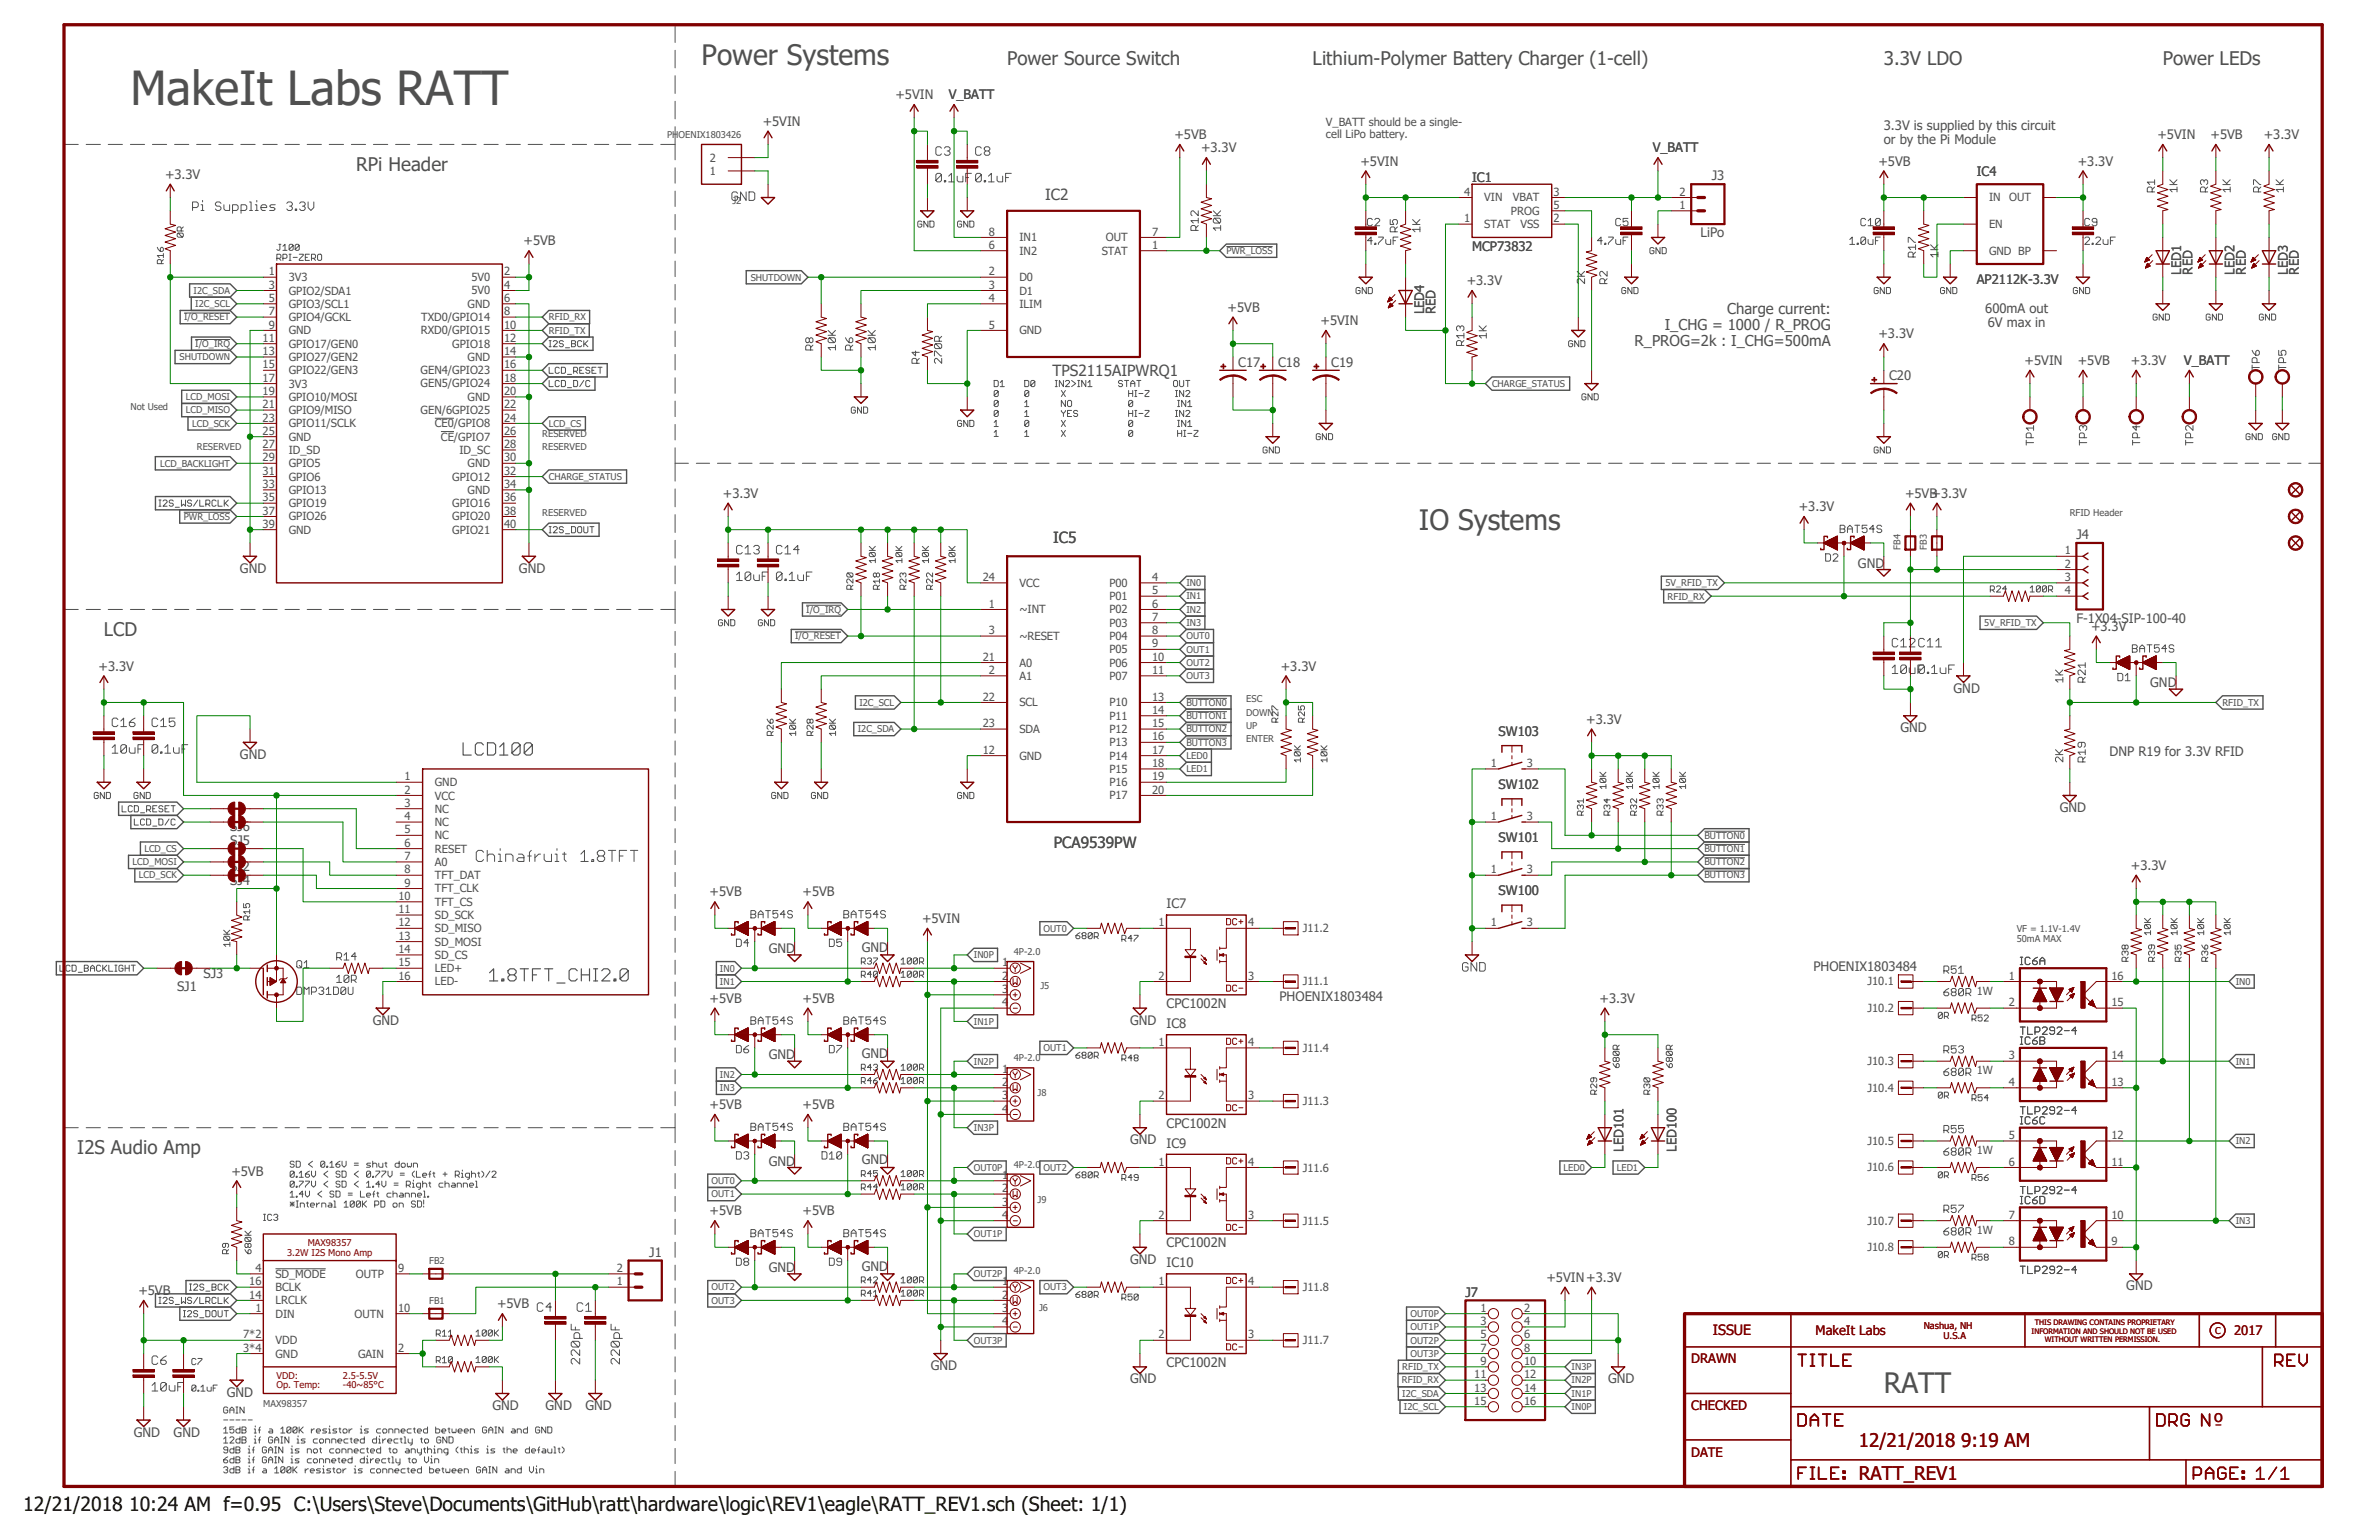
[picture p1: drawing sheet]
<svg xmlns="http://www.w3.org/2000/svg" width="432mm" height="279mm" viewBox="0 0 432 279" stroke-linecap="round" stroke-linejoin="round" font-family="sans-serif">
<defs><g id="words">
<text font-size="8.5" fill="#505050" x="23.7" y="19">MakeIt Labs RATT</text>
<g font-size="5.1" fill="#505050">
<text x="127.3" y="11.7">Power Systems</text>
<text x="257.5" y="96.1">IO Systems</text>
<text x="341.9" y="252.8">RATT</text>
</g>
<text font-size="3.5" x="4.2" y="274.2">12/21/2018 10:24 AM f=0.95 C:\Users\Steve\Documents\GitHub\ratt\hardware\logic\REV1\eagle\RATT_REV1.sch (Sheet: 1/1)</text>
<g font-size="3.4" fill="#505050">
<text x="182.8" y="11.7">Power Source Switch</text>
<text x="238.3" y="11.7">Lithium-Polymer Battery Charger (1-cell)</text>
<text x="341.9" y="11.7">3.3V LDO</text>
<text x="392.6" y="11.7">Power LEDs</text>
<text x="64.7" y="31">RPi Header</text>
<text x="18.9" y="115.4">LCD</text>
<text x="14" y="209.4">I2S Audio Amp</text>
</g>
<g font-size="3.4" fill="#800000">
<text x="337.4" y="262.4">12/21/2018 9:19 AM</text>
<text x="337.4" y="268.5">RATT_REV1</text>
</g>
<text font-size="2.9" fill="#800000" x="401.9" y="257.9">o</text>
<g font-size="2.8" fill="#505050">
<text x="189.7" y="36.2">IC2</text>
<text x="191" y="68.2">TPS2115AIPWRQ1</text>
<text x="191.2" y="98.4">IC5</text>
<text x="191.3" y="153.8">PCA9539PW</text>
</g>
<g font-size="2.7" fill="#505050">
<text x="302.2" y="59.9">I_CHG = 1000 / R_PROG</text>
<text x="313.5" y="57">Charge current:</text>
<text x="296.7" y="62.8">R_PROG=2k : I_CHG=500mA</text>
</g>
<text font-size="2.6" fill="#800000" x="310.9" y="242.3">ISSUE</text>
<g font-size="2.4" fill="#505050">
<text x="162.5" y="18">+5VIN</text>
<text x="172.2" y="18">V_BATT</text>
<text x="138.4" y="22.8">+5VIN</text>
<text x="341.9" y="23.7">3.3V is supplied by this circuit</text>
<text x="213.2" y="25.2">+5VB</text>
<text x="218" y="27.6">+3.3V</text>
<text x="300" y="27.6">V_BATT</text>
<text x="341.9" y="26.2">or by the Pi Module</text>
<text x="391.6" y="25.2">+5VIN</text>
<text x="401.2" y="25.2">+5VB</text>
<text x="410.9" y="25.2">+3.3V</text>
<text x="30" y="32.5">+3.3V</text>
<text x="246.9" y="30.1">+5VIN</text>
<text x="267.2" y="32.9">IC1</text>
<text x="310.7" y="32.7">J3</text>
<text x="341" y="30.1">+5VB</text>
<text x="358.8" y="32">IC4</text>
<text x="377.1" y="30.1">+3.3V</text>
<text x="95" y="44.5">+5VB</text>
<text x="267.2" y="45.5">MCP73832</text>
<text x="308.7" y="43.1">LiPo</text>
<text x="266.2" y="51.8">+3.3V</text>
<text x="358.8" y="51.5">AP2112K-3.3V</text>
<text x="395.9" y="49.8" transform="rotate(-90 395.9 49.8)">LED1</text>
<text x="398" y="49.8" transform="rotate(-90 398 49.8)">RED</text>
<text x="405.6" y="49.8" transform="rotate(-90 405.6 49.8)">LED2</text>
<text x="407.6" y="49.8" transform="rotate(-90 407.6 49.8)">RED</text>
<text x="415.2" y="49.8" transform="rotate(-90 415.2 49.8)">LED3</text>
<text x="417.3" y="49.8" transform="rotate(-90 417.3 49.8)">RED</text>
<text x="222.8" y="56.6">+5VB</text>
<text x="239.7" y="59">+5VIN</text>
<text x="258.5" y="57" transform="rotate(-90 258.5 57)">LED4</text>
<text x="260.6" y="57" transform="rotate(-90 260.6 57)">RED</text>
<text x="360.3" y="56.8">600mA out</text>
<text x="360.8" y="59.4">6V max in</text>
<text x="341" y="61.4">+3.3V</text>
<text x="224.7" y="66.6">C17</text>
<text x="232" y="66.6">C18</text>
<text x="241.6" y="66.6">C19</text>
<text x="342.9" y="69">C20</text>
<text x="367.5" y="66.2">+5VIN</text>
<text x="377.1" y="66.2">+5VB</text>
<text x="386.8" y="66.2">+3.3V</text>
<text x="396.4" y="66.2">V_BATT</text>
<text x="131.2" y="90.3">+3.3V</text>
<text x="326.5" y="92.7">+3.3V</text>
<text x="345.8" y="90.3">+5VB+3.3V</text>
<text x="376.9" y="97.8">J4</text>
<text x="43.6" y="103.9">GND</text>
<text x="94.2" y="103.9">GND</text>
<text x="337.2" y="103">GND</text>
<text x="376.9" y="113">F-1X04-SIP-100-40</text>
<text x="379.5" y="114.4">+3.3V</text>
<text x="17.9" y="121.7">+3.3V</text>
<text x="232.5" y="121.7">+3.3V</text>
<text x="354.6" y="125.6">GND</text>
<text x="390.3" y="124.7">GND</text>
<text x="287.9" y="131.3">+3.3V</text>
<text x="43.6" y="137.7">GND</text>
<text x="272" y="133.5">SW103</text>
<text x="344.9" y="132.9">GND</text>
<text x="382.9" y="137.1">DNP R19 for 3.3V RFID</text>
<text x="272" y="143.1">SW102</text>
<text x="373.9" y="147.3">GND</text>
<text x="41.8" y="150.8">SJ6</text>
<text x="41.8" y="153.2">SJ5</text>
<text x="272" y="152.8">SW101</text>
<text x="41.8" y="158.1">SJ2</text>
<text x="41.8" y="160.5">SJ4</text>
<text x="386.8" y="157.8">+3.3V</text>
<text x="128.8" y="162.6">+5VB</text>
<text x="145.7" y="162.6">+5VB</text>
<text x="167.4" y="167.5">+5VIN</text>
<text x="211.7" y="164.8">IC7</text>
<text x="272" y="162.4">SW100</text>
<text x="139.5" y="172.9">GND</text>
<text x="156.4" y="172.7">GND</text>
<text x="32.1" y="179.8">SJ1</text>
<text x="37" y="177.4">SJ3</text>
<text x="329.1" y="176.1">PHOENIX1803484</text>
<text x="67.7" y="185.9">GND</text>
<text x="128.8" y="181.9">+5VB</text>
<text x="145.7" y="181.9">+5VB</text>
<text x="205.1" y="185.9">GND</text>
<text x="211.7" y="182.9">CPC1002N</text>
<text x="232.2" y="181.7">PHOENIX1803484</text>
<text x="290.3" y="181.9">+3.3V</text>
<text x="156.4" y="191.9">GND</text>
<text x="211.7" y="186.5">IC8</text>
<text x="139.5" y="192.2">GND</text>
<text x="128.8" y="201.2">+5VB</text>
<text x="145.7" y="201.2">+5VB</text>
<text x="205.1" y="207.6">GND</text>
<text x="211.7" y="204.6">CPC1002N</text>
<text x="211.7" y="208.2">IC9</text>
<text x="294.7" y="208.9" transform="rotate(-90 294.7 208.9)">LED101</text>
<text x="304.3" y="208.9" transform="rotate(-90 304.3 208.9)">LED100</text>
<text x="42" y="213.3">+5VB</text>
<text x="139.5" y="211.5">GND</text>
<text x="156.4" y="211.2">GND</text>
<text x="128.8" y="220.5">+5VB</text>
<text x="145.7" y="220.5">+5VB</text>
<text x="117.8" y="228">J1</text>
<text x="211.7" y="226.3">CPC1002N</text>
<text x="139.5" y="230.8">GND</text>
<text x="156.4" y="230.5">GND</text>
<text x="205.1" y="229.3">GND</text>
<text x="211.7" y="229.9">IC10</text>
<text x="280.7" y="232.6">+5VIN+3.3V</text>
<text x="25.1" y="235">+5VB</text>
<text x="90.2" y="237.4">+5VB</text>
<text x="266" y="235.3">J7</text>
<text x="385.9" y="234.1">GND</text>
<text x="168.9" y="248.6">GND</text>
<text x="205.1" y="251">GND</text>
<text x="211.7" y="248">CPC1002N</text>
<text x="291.9" y="251">GND</text>
<text x="41.1" y="253.4">GND</text>
<text x="89.4" y="255.8">GND</text>
<text x="99" y="255.8">GND</text>
<text x="106.3" y="255.8">GND</text>
<text x="24.3" y="260.6">GND</text>
<text x="31.5" y="260.6">GND</text>
</g>
<g font-size="2.4" fill="#800000">
<text x="329.5" y="242.2">MakeIt Labs</text>
<text x="405.5" y="242.3">2017</text>
<text x="307" y="247.4">DRAWN</text>
<text x="307" y="255.8">CHECKED</text>
<text x="307" y="264.3">DATE</text>
</g>
<g font-size="2" fill="#505050">
<text x="240.7" y="22.8">V_BATT should be a single-</text>
<text x="128.8" y="29.3">2</text>
<text x="240.7" y="25">cell LiPo battery.</text>
<text x="128.8" y="31.7">1</text>
<text x="265.7" y="35.5">4</text>
<text x="282" y="35.5">3</text>
<text x="304.8" y="35.5">2</text>
<text x="265.7" y="40.3">1</text>
<text x="269.4" y="41.4">STAT</text>
<text x="269.4" y="36.6">VIN</text>
<text x="274.2" y="39">PROG</text>
<text x="274.6" y="36.6">VBAT</text>
<text x="276" y="41.4">VSS</text>
<text x="282" y="37.9">5</text>
<text x="282" y="40.3">2</text>
<text x="304.8" y="37.9">1</text>
<text x="361" y="41.4">EN</text>
<text x="361" y="36.6">IN</text>
<text x="364.7" y="36.6">OUT</text>
<text x="179.5" y="42.7">8</text>
<text x="179.5" y="45.1">6</text>
<text x="185" y="43.8">IN1</text>
<text x="185" y="46.2">IN2</text>
<text x="200" y="46.2">STAT</text>
<text x="200.7" y="43.8">OUT</text>
<text x="209.1" y="42.7">7</text>
<text x="209.1" y="45.1">1</text>
<text x="361" y="46.2">GND BP</text>
<text x="48.8" y="50">1</text>
<text x="48.8" y="52.4">3</text>
<text x="52.4" y="51">3V3</text>
<text x="52.4" y="53.4">GPIO2/SDA1</text>
<text x="85.6" y="51">5V0</text>
<text x="85.6" y="53.4">5V0</text>
<text x="91.5" y="50">2</text>
<text x="91.5" y="52.4">4</text>
<text x="179.5" y="50">2</text>
<text x="179.5" y="52.4">3</text>
<text x="185" y="51">D0</text>
<text x="185" y="53.4">D1</text>
<text x="48.8" y="57.2">7</text>
<text x="48.8" y="59.6">9</text>
<text x="48.8" y="54.8">5</text>
<text x="52.4" y="58.3">GPIO4/GCKL</text>
<text x="52.4" y="55.8">GPIO3/SCL1</text>
<text x="76.5" y="58.3">TXD0/GPIO14</text>
<text x="84.9" y="55.8">GND</text>
<text x="91.5" y="59.6">10</text>
<text x="91.5" y="54.8">6</text>
<text x="91.5" y="57.2">8</text>
<text x="179.5" y="59.6">5</text>
<text x="179.5" y="54.8">4</text>
<text x="185" y="55.8">ILIM</text>
<text x="47.7" y="62">11</text>
<text x="47.7" y="64.4">13</text>
<text x="52.4" y="63.1">GPIO17/GEN0</text>
<text x="52.4" y="65.5">GPIO27/GEN2</text>
<text x="52.4" y="60.7">GND</text>
<text x="76.4" y="60.7">RXD0/GPIO15</text>
<text x="82.1" y="63.1">GPIO18</text>
<text x="84.9" y="65.5">GND</text>
<text x="91.5" y="62">12</text>
<text x="91.5" y="64.4">14</text>
<text x="185" y="60.7">GND</text>
<text x="47.7" y="66.8">15</text>
<text x="47.7" y="69.3">17</text>
<text x="47.7" y="71.7">19</text>
<text x="52.4" y="67.9">GPIO22/GEN3</text>
<text x="52.4" y="70.3">3V3</text>
<text x="76.3" y="67.9">GEN4/GPIO23</text>
<text x="76.3" y="70.3">GEN5/GPIO24</text>
<text x="91.5" y="66.8">16</text>
<text x="91.5" y="69.3">18</text>
<text x="91.5" y="71.7">20</text>
<text x="47.7" y="74.1">21</text>
<text x="47.7" y="76.5">23</text>
<text x="52.4" y="72.7">GPIO10/MOSI</text>
<text x="52.4" y="75.1">GPIO9/MISO</text>
<text x="52.4" y="77.6">GPIO11/SCLK</text>
<text x="76.3" y="75.1">GEN/6GPIO25</text>
<text x="78.9" y="77.5">CE0/GPIO8</text>
<text x="84.9" y="72.7">GND</text>
<text x="91.5" y="74.1">22</text>
<text x="91.5" y="76.5">24</text>
<text x="47.7" y="78.9">25</text>
<text x="47.7" y="81.3">27</text>
<text x="47.7" y="83.7">29</text>
<text x="52.4" y="79.9">GND</text>
<text x="52.4" y="82.4">ID_SD</text>
<text x="80" y="79.9">CE/GPIO7</text>
<text x="83.4" y="82.4">ID_SC</text>
<text x="91.5" y="78.9">26</text>
<text x="91.5" y="81.3">28</text>
<text x="91.5" y="83.7">30</text>
<text x="47.7" y="86.1">31</text>
<text x="47.7" y="88.5">33</text>
<text x="52.4" y="84.8">GPIO5</text>
<text x="52.4" y="87.2">GPIO6</text>
<text x="52.4" y="89.6">GPIO13</text>
<text x="82.1" y="87.2">GPIO12</text>
<text x="84.9" y="84.8">GND</text>
<text x="84.9" y="89.6">GND</text>
<text x="91.5" y="86.1">32</text>
<text x="91.5" y="88.5">34</text>
<text x="47.7" y="91">35</text>
<text x="47.7" y="93.4">37</text>
<text x="47.7" y="95.8">39</text>
<text x="52.4" y="92">GPIO19</text>
<text x="52.4" y="94.4">GPIO26</text>
<text x="82.1" y="92">GPIO16</text>
<text x="82.1" y="94.4">GPIO20</text>
<text x="91.5" y="91">36</text>
<text x="91.5" y="93.4">38</text>
<text x="91.5" y="95.8">40</text>
<text x="52.4" y="96.8">GND</text>
<text x="82.1" y="96.8">GPIO21</text>
<text x="374.8" y="100.6">1</text>
<text x="178.4" y="105.4">24</text>
<text x="185" y="106.5">VCC</text>
<text x="201.4" y="106.5">P00</text>
<text x="209.1" y="105.4">4</text>
<text x="209.1" y="107.8">5</text>
<text x="374.8" y="103">2</text>
<text x="374.8" y="105.4">3</text>
<text x="374.8" y="107.8">4</text>
<text x="179.5" y="110.2">1</text>
<text x="185" y="111.3">~INT</text>
<text x="201.4" y="108.9">P01</text>
<text x="201.4" y="111.3">P02</text>
<text x="201.4" y="113.7">P03</text>
<text x="209.1" y="110.2">6</text>
<text x="209.1" y="112.6">7</text>
<text x="178.4" y="119.9">21</text>
<text x="179.5" y="115.1">3</text>
<text x="185" y="116.1">~RESET</text>
<text x="201.4" y="116.1">P04</text>
<text x="201.4" y="118.5">P05</text>
<text x="209.1" y="115.1">8</text>
<text x="209.1" y="117.5">9</text>
<text x="209.1" y="119.9">10</text>
<text x="179.5" y="122.3">2</text>
<text x="185" y="120.9">A0</text>
<text x="185" y="123.4">A1</text>
<text x="201.4" y="120.9">P06</text>
<text x="201.4" y="123.3">P07</text>
<text x="209.1" y="122.3">11</text>
<text x="178.4" y="127.1">22</text>
<text x="178.4" y="131.9">23</text>
<text x="185" y="128.2">SCL</text>
<text x="201.4" y="128.2">P10</text>
<text x="201.4" y="130.6">P11</text>
<text x="209.1" y="127.1">13</text>
<text x="209.1" y="129.5">14</text>
<text x="209.1" y="131.9">15</text>
<text x="178.4" y="136.8">12</text>
<text x="185" y="137.8">GND</text>
<text x="185" y="133">SDA</text>
<text x="201.4" y="133">P12</text>
<text x="201.4" y="135.4">P13</text>
<text x="201.4" y="137.8">P14</text>
<text x="209.1" y="134.3">16</text>
<text x="209.1" y="136.8">17</text>
<text x="73.4" y="141.6">1</text>
<text x="73.4" y="144">2</text>
<text x="78.9" y="142.6">GND</text>
<text x="201.4" y="140.2">P15</text>
<text x="201.4" y="142.6">P16</text>
<text x="209.1" y="139.2">18</text>
<text x="209.1" y="141.6">19</text>
<text x="209.1" y="144">20</text>
<text x="270.6" y="139.2">1</text>
<text x="277.2" y="139.2">3</text>
<text x="73.4" y="146.4">3</text>
<text x="73.4" y="148.8">4</text>
<text x="78.9" y="147.5">NC</text>
<text x="78.9" y="149.9">NC</text>
<text x="78.9" y="145.1">VCC</text>
<text x="201.4" y="145">P17</text>
<text x="270.6" y="148.8">1</text>
<text x="277.2" y="148.8">3</text>
<text x="73.4" y="151.2">5</text>
<text x="73.4" y="153.6">6</text>
<text x="78.9" y="152.3">NC</text>
<text x="78.9" y="154.7">RESET</text>
<text x="73.4" y="156">7</text>
<text x="73.4" y="160.9">9</text>
<text x="73.4" y="158.5">8</text>
<text x="78.9" y="157.1">A0</text>
<text x="78.9" y="161.9">TFT_CLK</text>
<text x="78.9" y="159.5">TFT_DAT</text>
<text x="270.6" y="158.5">1</text>
<text x="277.2" y="158.5">3</text>
<text x="72.3" y="165.7">11</text>
<text x="72.3" y="163.3">10</text>
<text x="78.9" y="166.8">SD_SCK</text>
<text x="78.9" y="164.3">TFT_CS</text>
<text x="72.3" y="172.9">14</text>
<text x="72.3" y="168.1">12</text>
<text x="72.3" y="170.5">13</text>
<text x="78.9" y="174">SD_CS</text>
<text x="78.9" y="169.2">SD_MISO</text>
<text x="78.9" y="171.6">SD_MOSI</text>
<text x="210.3" y="168.1">1</text>
<text x="226.5" y="168.1">4</text>
<text x="236.5" y="169.2">J11.2</text>
<text x="270.6" y="168.1">1</text>
<text x="277.2" y="168.1">3</text>
<text x="72.3" y="175.3">15</text>
<text x="72.3" y="177.7">16</text>
<text x="78.9" y="176.4">LED+</text>
<text x="78.9" y="178.8">LED-</text>
<text x="181.9" y="175.3">1</text>
<text x="181.9" y="177.7">2</text>
<text x="210.3" y="177.7">2</text>
<text x="226.5" y="177.7">3</text>
<text x="236.5" y="178.8">J11.1</text>
<text x="339" y="178.8">J10.1</text>
<text x="364.6" y="177.7">1</text>
<text x="383.2" y="177.7">16</text>
<text x="181.9" y="180.1">3</text>
<text x="181.9" y="182.6">4</text>
<text x="339" y="183.6">J10.2</text>
<text x="358.8" y="180.5">1W</text>
<text x="364.6" y="182.6">2</text>
<text x="383.2" y="182.6">15</text>
<text x="210.3" y="189.8">1</text>
<text x="226.5" y="189.8">4</text>
<text x="236.5" y="190.9">J11.4</text>
<text x="181.9" y="194.6">1</text>
<text x="181.9" y="197">2</text>
<text x="339" y="193.3">J10.3</text>
<text x="358.8" y="194.9">1W</text>
<text x="364.6" y="192.2">3</text>
<text x="364.6" y="197">4</text>
<text x="383.2" y="192.2">14</text>
<text x="383.2" y="197">13</text>
<text x="181.9" y="199.4">3</text>
<text x="181.9" y="201.8">4</text>
<text x="210.3" y="199.4">2</text>
<text x="226.5" y="199.4">3</text>
<text x="236.5" y="200.5">J11.3</text>
<text x="339" y="198.1">J10.4</text>
<text x="339" y="207.7">J10.5</text>
<text x="358.8" y="209.4">1W</text>
<text x="364.6" y="206.7">5</text>
<text x="383.2" y="206.7">12</text>
<text x="181.9" y="213.9">1</text>
<text x="210.3" y="211.5">1</text>
<text x="226.5" y="211.5">4</text>
<text x="236.5" y="212.6">J11.6</text>
<text x="339" y="212.5">J10.6</text>
<text x="364.6" y="211.5">6</text>
<text x="383.2" y="211.5">11</text>
<text x="181.9" y="216.3">2</text>
<text x="181.9" y="218.7">3</text>
<text x="181.9" y="221.1">4</text>
<text x="210.3" y="221.1">2</text>
<text x="226.5" y="221.1">3</text>
<text x="364.6" y="221.1">7</text>
<text x="383.2" y="221.1">10</text>
<text x="236.5" y="222.2">J11.5</text>
<text x="339" y="222.2">J10.7</text>
<text x="339" y="227">J10.8</text>
<text x="358.8" y="223.9">1W</text>
<text x="364.6" y="226">8</text>
<text x="383.2" y="226">9</text>
<text x="45.3" y="233.2">16</text>
<text x="46.4" y="230.8">4</text>
<text x="50" y="231.8">SD_MODE</text>
<text x="64.6" y="231.8">OUTP</text>
<text x="72.2" y="230.8">9</text>
<text x="112" y="233.2">1</text>
<text x="112" y="230.8">2</text>
<text x="181.9" y="233.2">1</text>
<text x="210.3" y="233.2">1</text>
<text x="226.5" y="233.2">4</text>
<text x="45.3" y="235.6">14</text>
<text x="46.4" y="238">1</text>
<text x="50" y="234.3">BCLK</text>
<text x="50" y="239.1">DIN</text>
<text x="50" y="236.7">LRCLK</text>
<text x="64.4" y="239.1">OUTN</text>
<text x="72.2" y="238">10</text>
<text x="181.9" y="235.6">2</text>
<text x="181.9" y="238">3</text>
<text x="236.5" y="234.3">J11.8</text>
<text x="268.7" y="238">1</text>
<text x="276.6" y="238">2</text>
<text x="44.2" y="245.2">3*4</text>
<text x="44.2" y="242.8">7*2</text>
<text x="50" y="243.9">VDD</text>
<text x="72.2" y="245.2">2</text>
<text x="181.9" y="240.4">4</text>
<text x="210.3" y="242.8">2</text>
<text x="226.5" y="242.8">3</text>
<text x="236.5" y="243.9">J11.7</text>
<text x="268.7" y="240.4">3</text>
<text x="268.7" y="242.8">5</text>
<text x="268.7" y="245.2">7</text>
<text x="276.6" y="240.4">4</text>
<text x="276.6" y="242.8">6</text>
<text x="276.6" y="245.2">8</text>
<text x="50" y="246.3">GND</text>
<text x="65" y="246.3">GAIN</text>
<text x="267.6" y="250.1">11</text>
<text x="268.7" y="247.7">9</text>
<text x="276.6" y="247.7">10</text>
<text x="276.6" y="250.1">12</text>
<text x="267.6" y="252.5">13</text>
<text x="267.6" y="254.9">15</text>
<text x="276.6" y="252.5">14</text>
<text x="276.6" y="254.9">16</text>
</g>
<g font-size="1.7" fill="#505050">
<text x="121.1" y="25">PHOENIX1803426</text>
<text x="132.9" y="37">J2</text>
<text x="222.6" y="46.1">PWR_LOSS</text>
<text x="35.1" y="53.3">I2C_SDA</text>
<text x="136.2" y="50.9">SHUTDOWN</text>
<text x="33.4" y="58.1">I/O_RESET</text>
<text x="35.4" y="55.7">I2C_SCL</text>
<text x="99.6" y="58.1">RFID_RX</text>
<text x="32.6" y="65.4">SHUTDOWN</text>
<text x="35.4" y="63">I/O_IRQ</text>
<text x="99.6" y="60.6">RFID_TX</text>
<text x="270.8" y="70.2">CHARGE_STATUS</text>
<text x="23.7" y="74.4">Not Used</text>
<text x="33.7" y="75">LCD_MISO</text>
<text x="33.7" y="72.6">LCD_MOSI</text>
<text x="34.9" y="77.4">LCD_SCK</text>
<text x="99.6" y="77.4">LCD_CS</text>
<text x="35.7" y="81.6">RESERVED</text>
<text x="98.4" y="81.6">RESERVED</text>
<text x="98.4" y="79.2">RESERVED</text>
<text x="29.1" y="84.7">LCD_BACKLIGHT</text>
<text x="99.6" y="87.1">CHARGE_STATUS</text>
<text x="33.4" y="94.3">PWR_LOSS</text>
<text x="98.4" y="93.7">RESERVED</text>
<text x="375.7" y="93.7">RFID Header</text>
<text x="344.9" y="99.7" transform="rotate(-90 344.9 99.7)">FB4</text>
<text x="349.8" y="99.7" transform="rotate(-90 349.8 99.7)">FB3</text>
<text x="215.3" y="106.4">IN0</text>
<text x="302.3" y="106.4">5V_RFID_TX</text>
<text x="146.3" y="111.2">I/O_IRQ</text>
<text x="215.3" y="108.8">IN1</text>
<text x="215.3" y="111.2">IN2</text>
<text x="215.3" y="113.6">IN3</text>
<text x="302.7" y="108.8">RFID_RX</text>
<text x="360.2" y="113.6">5V_RFID_TX</text>
<text x="144.3" y="116">I/O_RESET</text>
<text x="215.3" y="116">OUT0</text>
<text x="215.3" y="118.4">OUT1</text>
<text x="215.3" y="120.8">OUT2</text>
<text x="215.3" y="123.2">OUT3</text>
<text x="156" y="128.1">I2C_SCL</text>
<text x="215.3" y="128.1">BUTTON0</text>
<text x="215.3" y="130.5">BUTTON1</text>
<text x="226.2" y="127.4">ESC</text>
<text x="226.2" y="129.9">DOWN</text>
<text x="403.4" y="128.1">RFID_TX</text>
<text x="155.7" y="132.9">I2C_SDA</text>
<text x="215.3" y="135.3">BUTTON3</text>
<text x="215.3" y="132.9">BUTTON2</text>
<text x="215.3" y="137.7">LED0</text>
<text x="226.2" y="132.3">UP</text>
<text x="226.2" y="134.7">ENTER</text>
<text x="215.3" y="140.1">LED1</text>
<text x="26.2" y="154.6">LCD_CS</text>
<text x="309.4" y="152.2">BUTTON0</text>
<text x="309.4" y="154.6">BUTTON1</text>
<text x="24.1" y="157">LCD_MOSI</text>
<text x="25.2" y="159.4">LCD_SCK</text>
<text x="309.4" y="159.4">BUTTON3</text>
<text x="309.4" y="157">BUTTON2</text>
<text x="176.8" y="173.9">IN0P</text>
<text x="184" y="173.2">4P-2.0</text>
<text x="189.4" y="169">OUT0</text>
<text x="366" y="169">VF = 1.1V-1.4V</text>
<text x="366" y="170.8">50mA MAX</text>
<text x="130.7" y="176.3">IN0</text>
<text x="130.7" y="178.7">IN1</text>
<text x="188.8" y="179.5">J5</text>
<text x="405.8" y="178.7">IN0</text>
<text x="176.8" y="185.9">IN1P</text>
<text x="189.4" y="190.7">OUT1</text>
<text x="130.7" y="195.6">IN2</text>
<text x="130.7" y="198">IN3</text>
<text x="176.8" y="193.1">IN2P</text>
<text x="184" y="192.5">4P-2.0</text>
<text x="405.8" y="193.1">IN1</text>
<text x="188.3" y="198.8">J8</text>
<text x="176.8" y="205.2">IN3P</text>
<text x="405.8" y="207.6">IN2</text>
<text x="129.1" y="214.8">OUT0</text>
<text x="176.8" y="212.4">OUT0P</text>
<text x="184" y="211.8">4P-2.0</text>
<text x="189.4" y="212.4">OUT2</text>
<text x="283.8" y="212.4">LED0</text>
<text x="293.5" y="212.4">LED1</text>
<text x="129.1" y="217.3">OUT1</text>
<text x="188.3" y="218.3">J9</text>
<text x="176.8" y="224.5">OUT1P</text>
<text x="405.8" y="222.1">IN3</text>
<text x="77.9" y="229.3">FB2</text>
<text x="176.8" y="231.7">OUT2P</text>
<text x="184" y="231.1">4P-2.0</text>
<text x="77.9" y="236.5">FB1</text>
<text x="129.1" y="234.1">OUT2</text>
<text x="129.1" y="236.5">OUT3</text>
<text x="188.6" y="237.9">J6</text>
<text x="189.4" y="234.1">OUT3</text>
<text x="256" y="239">OUT0P</text>
<text x="176.8" y="243.8">OUT3P</text>
<text x="256" y="241.4">OUT1P</text>
<text x="256" y="243.8">OUT2P</text>
<text x="254.5" y="251">RFID_RX</text>
<text x="254.5" y="248.6">RFID_TX</text>
<text x="256" y="246.2">OUT3P</text>
<text x="285.3" y="251">IN2P</text>
<text x="285.3" y="248.6">IN3P</text>
<text x="47.8" y="255.2">MAX98357</text>
<text x="254.5" y="253.4">I2C_SDA</text>
<text x="254.8" y="255.8">I2C_SCL</text>
<text x="285.3" y="255.8">IN0P</text>
<text x="285.3" y="253.4">IN1P</text>
</g>
<g font-size="1.7" fill="#800000">
<text x="52.1" y="227.8">3.2W I2S Mono Amp</text>
<text x="55.9" y="226">MAX98357</text>
<text x="349.2" y="241.1">Nashua, NH</text>
<text x="352.8" y="242.9">U.S.A</text>
<text x="402" y="242">C</text>
<text x="50.2" y="250.1">VDD:</text>
<text x="50.2" y="251.9">Op. Temp:</text>
<text x="62.3" y="250.1">2.5-5.5V</text>
<text x="62.3" y="251.9">-40~85°C</text>
</g>
<g font-size="1.4" fill="#800000">
<text x="368.7" y="242">INFORMATION AND SHOULD NOT BE USED</text>
<text x="369.4" y="240.5">THIS DRAWING CONTAINS PROPRIETARY</text>
<text x="371.2" y="243.5">WITHOUT WRITTEN PERMISSION.</text>
</g>
</g></defs>
<path d="M10 4.2l411.8 266M421.8 4.2l-411.8 266" fill="none" stroke="#fff" stroke-width=".18"/>
<g fill="none" stroke="#505050" stroke-width=".18">
<path d="M122.5 4.5v3.2M122.5 9.1v3.2M122.5 13.7v3.3M122.5 18.4v3.2M11.6 26.2h2.6M15.6 26.2h2.6M19.6 26.2h2.6M23.7 26.2h2.5M27.7 26.2h2.5M31.7 26.2h2.6M34.9 37.7h.8l.3-.3v-.5l-.3-.3h-.8v1.6M35.7 26.2h2.6"/>
<path d="M36.5 37.1h.3v1.1M36.5 38.2h.5M36.8 36.4v.2M39.7 26.2h2.6M40.1 36.9l-.2-.3h-.6l-.2 .3v.2l.2 .3h.6l.2 .3v.2l-.2 .3h-.6l-.2-.3M40.6 37.1v.8l.3 .3h.8v-1.1M42.2 38.2h.8l.2-.3v-.5l-.2-.3h-.8v1.6M43.7 26.2h2.6M43.8 38.2h.7l.3-.3v-.5l-.3-.3h-.7v1.6M45.3 36.6h.3v1.6M45.3 38.2h.5M46.3 37.1h.3v1.1"/>
<path d="M46.3 38.2h.6M46.6 36.4v.2M47.4 37.7h1v-.3l-.2-.3h-.6l-.2 .3v.5l.2 .3h.6M47.7 26.2h2.6M50 37.1h-.8l-.3 .3 .3 .3h.5l.3 .2-.3 .3h-.8M51.7 26.2h2.6M52 36.9l.3-.3h.5l.3 .3v.2l-.3 .3h-.2M52.8 37.4l.3 .3v.2l-.3 .3h-.5l-.3-.3M53.6 37.9h.2v.3h-.2zM54.4 36.9l.2-.3h.5l.3 .3v.2l-.3 .3h-.2M55.1 37.4l.3 .3v.2l-.3 .3h-.5l-.2-.3M55.8 26.2h2.5"/>
<path d="M55.9 36.6v1.1l.5 .5 .6-.5v-1.1M59.8 26.2h2.6M63.8 26.2h2.6M67.8 26.2h2.6M71.8 26.2h2.6M75.8 26.2h2.6M79.8 26.2h2.6M83.8 26.2h2.6M87.8 26.2h2.6M91.9 26.2h2.5M95.9 26.2h2.5M99.9 26.2h2.6"/>
<path d="M103.9 26.2h2.6M107.9 26.2h2.6M111.9 26.2h2.6M115.9 26.2h2.6M119.9 26.2h2.6M122.5 23v6M122.5 30.4v2.8M122.5 34.7v2.8M122.5 38.9v2.8M133.9 35.1l-.3-.3h-.5l-.3 .3v1l.3 .3h.5l.3-.3v-.5h-.6M135.4 34.8v1.6l-1-1.6v1.6M136 34.8h.7l.3 .3v1l-.3 .3h-.7z"/>
<path d="M170.9 31.7l-1 1 .2 .3h.5l.3-.3v-1l-.3-.2h-.5l-.2 .2v1M170.9 26.9l-.3-.3h-.5l-.2 .3v1l.2 .3h.5l.3-.3M171.4 32.7h.3v.3h-.3zM171.4 26.9l.3-.3h.5l.2 .3v.2l-.2 .3h-.3M172.2 27.4l.2 .3v.2l-.2 .3h-.5l-.3-.3M172.2 32l.5-.5v1.5M172.2 33h1M173.7 32v.7l.3 .3h.8v-1M175.3 32.2h.5M176.3 31.5h-1v1.5M178.1 31.7l-1 1 .2 .3h.6l.2-.3v-1l-.2-.2h-.6l-.2 .2v1M178.1 26.9l-.2-.3h-.6l-.2 .3v1l.2 .3h.6l.2-.3"/>
<path d="M178.6 32.7h.3v.3h-.3zM178.6 26.9l.3-.3h.5l.3 .3v.2l-.3 .3 .3 .3v.2l-.3 .3h-.5l-.3-.3v-.2l.3-.3-.3-.3zM178.9 27.4h.5M179.4 32l.5-.5v1.5M179.4 33h1M181 32v.7l.2 .3h.8v-1M182.5 32.2h.5M183.6 31.5h-1.1v1.5M217.5 38.2v.9l-.9-.9h-.2l-.2 .3v.4l.2 .2M217.5 39.6v.9M220.2 39.1h1.4M220.2 38.2l.9 .9"/>
<path d="M220.5 39.6l.8 .9 .3-.2v-.5l-.3-.2h-.8l-.3 .2v.5l.3 .2h.8M221.6 38.2l-.7 .7M249.1 39.9l-.2-.3h-.5l-.2 .3v.8l.2 .3h.5l.2-.3M249.5 39.9l.2-.3h.5l.2 .3v.2l-.9 .9h.9M252.3 39.8v.9h.7l-.2-.4v-.2l.2-.3h.4l.2 .3v.4l-.2 .2M256.4 39.8l.9 .9M257.7 39.8l-.7 .7M294.2 39.9l-.3-.3h-.4l-.2 .3v.8l.2 .3h.4l.3-.3M295.5 39.6h-.9v.7l.4-.2h.3l.2 .2v.4l-.2 .3h-.5l-.2-.3M338.6 39.9l-.2-.3h-.4l-.2 .3v.8l.2 .3h.4l.2-.3M341.3 39.9l-.9 .8 .2 .3h.5l.2-.3v-.8l-.2-.3h-.5l-.2 .3v.8M379.3 39.9l-.2-.3h-.5l-.2 .3v.8l.2 .3h.5l.2-.3"/>
<path d="M390.6 34.8v-.6l-.2-.3h-.4l-.3 .3v.6h1.4M391.1 33h-1.4l.5 .5M391.1 33.9l-.5 .5M391.1 32.6v.9M393.8 32.6l.9 .9M393.8 33.5h1.3M395.1 34.4h-1.3l.5 .4M395.1 33.9v.9M395.1 32.6l-.6 .7M400 33v-.2l-.2-.2h-.2l-.2 .2v.5l.2 .2M400 32.8l.3-.2h.2l.2 .2v.5l-.2 .2M400.3 34.8v-.6l-.3-.3h-.4l-.2 .3v.6h1.3"/>
<path d="M400.7 33.9l-.4 .5M403.5 33.5h1.3M403.5 32.6l.8 .9M404.8 34.4h-1.3l.4 .4M404.8 33.9v.9M404.8 32.6l-.7 .7M409 33.5v-.9h.3l.8 .9h.3M409.9 34.8v-.6l-.2-.3h-.4l-.3 .3v.6h1.4M410.4 33.9l-.5 .5M413.1 33.5h1.3M413.1 32.6l.9 .9M414.4 32.6l-.6 .7"/>
<path d="M414.4 34.4h-1.3l.5 .4M414.4 33.9v.9M28.6 44.9l.1 .4 .4 .3h.4l.2-.2v-.3l-.4-.2-.2 .2v.5M29.3 47.8v-.5l-.2-.2h-.4l-.1 .2v.5h1.1M29.7 46v.7M29.7 46.4h-1.1l.3 .3M29.7 47.1l-.4 .4M32.3 42.3l.8 .7 .2-.2v-.3l-.2-.2h-.8l-.1 .2v.3l.1 .2h.8M32.9 41.9v-.5l-.2-.2h-.4l-.1 .2v.5h1.1M33.3 41.2l-.4 .4M33.4 56.8h8.4M50.2 46.9h.6l.2-.2v-.4l-.2-.2h-.6v1.1"/>
<path d="M50.6 44.3h.4M50.6 46.9l.4 .3M50.8 44.3v1l-.2 .1-.4-.1M51.4 46.9h.5l.2-.2v-.4l-.2-.2h-.5v1.1M51.4 44.7l.3-.4v1.1M51.4 45.4h.7M52.5 47.2h.3M52.5 46.1h.3M52.6 46.1v1.1M53.2 44.5l-.7 .8 .1 .1h.4l.2-.1v-.8l-.2-.2h-.4l-.1 .2v.8M53.2 46.7h.8M54.3 44.5l-.7 .8 .2 .1h.3l.2-.1v-.8l-.2-.2h-.3l-.2 .2v.8"/>
<path d="M54.3 46.1h.8v.2l-.8 .8v.1h.8M55.4 46.7h.4M56.2 46.1h-.8v1.1h.8M56.5 46.9h.6l.2-.2v-.4l-.2-.2h-.6v1.1M56.9 46.9l.4 .3M57.8 46.1h.4l.2 .2v.8l-.2 .1h-.4l-.2-.1v-.8zM122.5 43.1v2.9M122.5 47.4v2.8M122.5 51.6v2.8M122.5 55.8v2.9M150.3 59.9l.9 .9M151.6 59.9l-.6 .7"/>
<path d="M157.5 59.9l.9 .9M158.9 59.9l-.7 .7M167.3 40.3l-.2-.2h-.3l-.2 .2v.7l.2 .2h.3l.2-.2v-.3h-.4M168.4 40.1v1.1l-.7-1.1v1.1M168.8 40.1h.6l.1 .2v.7l-.1 .2h-.6zM174.5 40.3l-.1-.2h-.4l-.2 .2v.7l.2 .2h.4l.1-.2v-.3h-.3M175.7 40.1v1.1l-.8-1.1v1.1M176 40.1h.6l.2 .2v.7l-.2 .2h-.6zM217 41.8v-.7l-.2-.2h-.4l-.2 .2v.7h1.3M217.5 40h-1.3l.4 .5M217.5 40.9l-.5 .5M221.6 41.4h-1.4l.5 .4"/>
<path d="M221.6 40.9v.9M222.6 44.7h8.4M246.9 52.3l-.2-.1h-.4l-.2 .1v.8l.2 .2h.4l.2-.2v-.4h-.4M248 52.2v1.1l-.8-1.1v1.1M248.3 52.2h.6l.2 .1v.8l-.2 .2h-.6zM249.1 43.7h-.9l.7-.7v1.3M249.5 44.1h.2v.2h-.2zM250.2 43h.9v.2l-.9 .9v.2M251.5 43.5v.6l.3 .2h.6v-.8M252.9 43.7h.4M253.2 42.1v-.7l-.2-.2h-.5l-.2 .2v.7h1.3M253.6 41.2l-.4 .4"/>
<path d="M253.7 43h-.8v1.3M256.4 40.7h1.3M257.7 41.6h-1.3l.4 .5M257.7 41.2v.9M265 59.6v-.2l-.2-.3h-.2l-.2 .3v.4l.2 .2M265 59.4l.3-.3h.2l.2 .3v.4l-.2 .2M268.5 59.1l.8 .9M269.8 59.1l-.7 .7M286.3 50.1h1.3M286.3 49.2l.9 .9M287.6 50.6v.9l-.9-.9h-.2l-.2 .2v.4l.2 .3M287.6 49.2l-.6 .7"/>
<path d="M290.8 43.7h-.9l.7-.7v1.3M291.3 51.5v-.7l-.3-.2h-.4l-.2 .2v.7h1.3M291.3 44.1h.2v.2h-.2zM291.7 50.6l-.4 .4M291.7 49.2v.9l-.9-.9h-.2l-.2 .2v.5l.2 .2M291.9 43h.9v.2l-.9 .9v.2M293.3 43.5v.6l.2 .2h.7v-.8M294.6 43.7h.4M295.1 52.3l-.2-.1h-.4l-.1 .1v.8l.1 .2h.4l.2-.2v-.4h-.4M295.5 43h-.9v1.3M296.2 52.2v1.1l-.7-1.1v1.1M296.6 52.2h.5l.2 .1v.8l-.2 .2h-.5z"/>
<path d="M300.2 45.1l-.2-.2h-.3l-.2 .2v.7l.2 .2h.3l.2-.2v-.3h-.4M301.3 44.9v1.1l-.7-1.1v1.1M301.7 44.9h.5l.2 .2v.7l-.2 .2h-.5zM335.7 43.5l.5-.5v1.3M335.7 44.3h.9M337.1 44.1h.2v.2h-.2zM338.6 43.2l-.8 .9 .2 .2h.4l.2-.2v-.9l-.2-.2h-.4l-.2 .2v.9M339.1 43.5v.6l.2 .2h.7v-.8M339.1 40.1l.4-.5v1.4M339.1 41h.9M340.4 43.7h.4M340.9 52.3l-.2-.1h-.4l-.1 .1v.8l.1 .2h.4l.2-.2v-.4h-.4"/>
<path d="M341.3 43h-.9v1.3M342 52.2v1.1l-.7-1.1v1.1M342.4 52.2h.5l.2 .1v.8l-.2 .2h-.5zM346.4 44v-.9h.2l.9 .9h.2M347.2 46.6v-.6l-.2-.3h-.4l-.2 .3v.6h1.3M347.7 44.9h-1.3l.4 .4M347.7 45.7l-.5 .5M347.7 44.4v.9M350.4 45.3h1.3M350.4 44.4l.9 .9M351.7 46.2h-1.3l.5 .4M351.7 45.7v.9"/>
<path d="M351.7 44.4l-.6 .7M353 52.3l-.2-.1h-.4l-.2 .1v.8l.2 .2h.4l.2-.2v-.4h-.4M354.1 52.2v1.1l-.8-1.1v1.1M354.4 52.2h.6l.2 .1v.8l-.2 .2h-.6zM377.1 52.3l-.2-.1h-.4l-.2 .1v.8l.2 .2h.4l.2-.2v-.4h-.4M378.2 52.2v1.1l-.8-1.1v1.1M378.4 43.2l.2-.2h.5l.2 .2v.3l-.9 .8h.9M378.5 52.2h.6l.2 .1v.8l-.2 .2h-.6zM379.7 44.1h.2v.2h-.2zM380.4 43.2l.2-.2h.4l.3 .2v.3l-.9 .8h.9M380.6 40.3h-.7l-.2-.2v-.2l.2-.3h.5l.2 .3v.8l-.2 .3h-.5l-.2-.3M381.7 43.5v.6l.2 .2h.7v-.8"/>
<path d="M383.1 43.7h.4M383.9 43h-.8v1.3M391.5 57.2l-.1-.2h-.4l-.2 .2v.7l.2 .2h.4l.1-.2v-.4h-.3M392.6 57v1.1l-.7-1.1v1.1M393 57h.6l.2 .2v.7l-.2 .2h-.6zM401.2 57.2l-.2-.2h-.4l-.2 .2v.7l.2 .2h.4l.2-.2v-.4h-.4M402.3 57v1.1l-.7-1.1v1.1M402.7 57h.5l.2 .2v.7l-.2 .2h-.5zM410.8 57.2l-.2-.2h-.3l-.2 .2v.7l.2 .2h.3l.2-.2v-.4h-.4M411.9 57v1.1l-.7-1.1v1.1M412.3 57h.6l.1 .2v.7l-.1 .2h-.6zM35.4 61.6h6.4"/>
<path d="M78.9 75.9h3.5M80 78.3h2.4M99.7 69v1.1h.7M99.7 66.6v1.1h.7M99.7 62.9h.3M99.7 61.8h.3M99.9 61.8v1.1M100.4 62l.2-.2h.4l.2 .2v.2l-.8 .7h.8M101.5 69.2l-.2-.2h-.3l-.2 .2v.8l.2 .1h.3l.2-.1M101.5 66.8l-.2-.2h-.3l-.2 .2v.7l.2 .2h.3l.2-.2M101.9 69h.5l.2 .2v.8l-.2 .1h-.5zM101.9 66.6h.5l.2 .2v.7l-.2 .2h-.5z"/>
<path d="M102.3 62l-.2-.2h-.4l-.2 .2 .2 .4h.4l.2 .1-.2 .4h-.4l-.2-.2M102.6 63.1h.8M103 70.3h.7M103 67.9h.7M103.7 61.8h.6l.2 .2-.2 .4 .2 .3-.2 .2h-.6zM103.7 62.4h.6M104.1 69h.6l.1 .2v.8l-.1 .1h-.6zM104.1 67.4h.6l.1-.2v-.4l-.1-.2h-.6v1.1M104.5 67.4l.3 .3M105.2 67.2h.4M105.6 62l-.2-.2h-.4l-.2 .2v.7l.2 .2h.4l.2-.2M106 69l-.8 1.1"/>
<path d="M106 66.6h-.8v1.1h.8M106 61.8v1.1M106.2 62.4l.5 .5M106.7 61.8l-.7 .7M107.1 69.2l-.2-.2h-.4l-.2 .2v.8l.2 .1h.4l.2-.1M107.1 66.8l-.2-.2h-.4l-.2 .2 .2 .4h.4l.2 .2-.2 .3h-.4l-.2-.2M107.4 67.2h.4M108.2 66.6h-.8v1.1h.8M108.5 66.6h.8M108.9 66.6v1.1M122.5 60.1v2.8M122.5 64.3v2.8"/>
<path d="M122.5 68.5v2.9M122.5 72.8v2.8M122.5 77v2.8M146.5 61.3h.2l.2 .2 .2-.2h.2l.3 .2v.5l-.3 .2h-.2l-.2-.2-.2 .2h-.2l-.3-.2v-.5zM146.9 61.5v.5M147.1 63.5v-.7l-.2-.2h-.4l-.3 .2v.7h1.4M147.6 62.6l-.5 .5M150.3 60.8h1.3M150.5 61.3l.9 .9 .2-.2v-.5l-.2-.2h-.9l-.2 .2v.5l.2 .2h.9M151.6 62.6v.9M151.6 63.1h-1.3l.4 .4M153.5 61.3l.6 .9h.5l.2-.2v-.5l-.2-.2h-.3l-.2 .2v.7"/>
<path d="M154.3 63.5v-.7l-.2-.2h-.4l-.2 .2v.7h1.3M154.8 62.6l-.5 .5M155.3 74l-.2-.1h-.4l-.2 .1v.8l.2 .2h.4l.2-.2v-.4h-.4M156.4 73.9v1.1l-.8-1.1v1.1M156.7 73.9h.6l.2 .1v.8l-.2 .2h-.6zM157.5 60.8h1.4M157.8 61.3l.8 .9 .3-.2v-.5l-.3-.2h-.8l-.3 .2v.5l.3 .2h.8M158.9 62.6v.9M158.9 63.1h-1.4l.5 .4M166.2 63.7v.9l-.7-.7h1.4M166.4 65.9v-.6l-.2-.3h-.5l-.2 .3v.6h1.4M166.9 65l-.5 .5"/>
<path d="M169.6 64.6v-.9h.2l.9 .9h.2M169.8 62.4l.9 .8 .2-.2v-.4l-.2-.2h-.9l-.2 .2v.4l.2 .2h.9M170.5 61.9v-.6l-.2-.3h-.5l-.2 .3v.6h1.3M170.9 61l-.4 .5M170.9 65v.9l-.9-.9h-.2l-.2 .3v.4l.2 .2M174.5 76.5l-.1-.2h-.4l-.2 .2v.7l.2 .2h.4l.1-.2v-.4h-.3M175.7 76.3v1.1l-.8-1.1v1.1M176 76.3h.6l.2 .2v.7l-.2 .2h-.6zM180.4 78.4l.4-.3v1.1M180.4 79.2h.8M180.4 76.6l.4-.3v1.1M180.4 77.4h.8"/>
<path d="M180.4 69h.6l.2 .2v.8l-.2 .1h-.6zM181.2 74.6l-.8 .8 .2 .2h.4l.2-.2v-.8l-.2-.1h-.4l-.2 .1v.8M181.2 72.8l-.8 .8 .2 .2h.4l.2-.2v-.8l-.2-.2h-.4l-.2 .2v.8M181.2 71l-.8 .8 .2 .1h.4l.2-.1v-.8l-.2-.2h-.4l-.2 .2v.8M181.5 69.4l.4-.4v1.1M181.5 70.1h.8M186 73l.4-.4v1.2M186 74.8l.4-.3v1.1M186 73.8h.7M186 75.6h.7M186 78.4l.4-.3v1.1M186 79.2h.7"/>
<path d="M186 69h.5l.2 .2v.8l-.2 .1h-.5zM186.7 71l-.7 .8 .2 .1h.3l.2-.1v-.8l-.2-.2h-.3l-.2 .2v.8M186.7 76.5l-.7 .7 .2 .2h.3l.2-.2v-.7l-.2-.2h-.3l-.2 .2v.7M187.8 69.2l-.7 .8 .2 .1h.3l.2-.1v-.8l-.2-.2h-.3l-.2 .2v.8M191.5 70.1h.4M191.5 69h.4M191.7 69v1.1M192.6 74.5v.1l.4 .4 .4-.4v-.1M192.6 70.8l.8 1.1M192.6 76.3l.8 1.1M192.6 78.1l.8 1.1M193 75v.6"/>
<path d="M193 69v1.1l-.7-1.1v1.1M193.4 72.6v1.2l-.8-1.2v1.2M193.4 70.8l-.8 1.1M193.4 69.2l.2-.2h.4l.1 .2v.2l-.7 .7h.7M193.4 76.3l-.8 1.1M193.4 78.1l-.8 1.1M193.8 75h.3M194 72.6h.3l.2 .2v.8l-.2 .2h-.3l-.2-.2v-.8zM194.5 74.5h-.7v1.1h.7M194.5 69l.7 .6-.7 .5M195.6 74.6l-.2-.1h-.3l-.2 .1 .2 .4h.3l.2 .2-.2 .4h-.3l-.2-.2M195.6 70.1h.4"/>
<path d="M195.6 69h.4M195.8 69v1.1M197.1 69v1.1l-.8-1.1v1.1M197.5 69.4l.3-.4v1.1M197.5 70.1h.7M203.8 69.2l-.2-.2h-.4l-.2 .2 .2 .4h.4l.2 .2-.2 .3h-.4l-.2-.1M204.1 69h.8M204.5 69v1.1M204.9 74.5v1.1M204.9 70.8v1.1M204.9 71.4h.7M204.9 75h.7"/>
<path d="M205.2 70.1v-.7l.4-.4 .4 .4v.7M205.2 69.6h.8M205.6 72.8l-.7 .8 .1 .2h.4l.2-.2v-.8l-.2-.2h-.4l-.1 .2v.8M205.6 70.8v1.1M205.6 76.5l-.7 .7 .1 .2h.4l.2-.2v-.7l-.2-.2h-.4l-.1 .2v.7M205.6 78.3l-.7 .7 .1 .2h.4l.2-.2v-.7l-.2-.2h-.4l-.1 .2v.7M205.6 74.5v1.1M206 71.9h.3M206 70.8h.3M206 75.6h.3M206 74.5h.3M206.1 70.8v1.1"/>
<path d="M206.1 74.5v1.1M206.3 69h.8M206.7 71.4h.8M206.7 69v1.1M206.7 75h.8M207.8 70.8h.8v.2l-.8 .8v.1h.8M207.8 74.5h.8v.1l-.8 .8v.2h.8M213.2 69h.4l.1 .2v.8l-.1 .1h-.4l-.2-.1v-.8zM213.4 71.9h.3M213.4 70.8h.3M213.4 75.6h.3M213.4 74.5h.3"/>
<path d="M213.6 70.8v1.1M213.6 74.5v1.1M213.7 73.8h.4M213.7 72.6h.4M213.7 77.4h.4M213.7 76.3h.4M213.7 78.1v1.1M213.7 78.6h.8M213.9 72.6v1.2M213.9 76.3v1.1M214.1 69v1l.2 .1h.4l.1-.1v-1M214.5 78.1v1.1"/>
<path d="M214.8 70.8v1.1l-.7-1.1v1.1M214.8 74.5v1.1l-.7-1.1v1.1M214.8 79.2h.4M214.8 78.1h.4M215 78.1v1.1M215.2 72.6v1.2l-.7-1.2v1.2M215.2 71l.2-.2h.4l.2 .2v.2l-.8 .7h.8M215.2 69h.8M215.2 76.3v1.1l-.7-1.1v1.1M215.2 74.6l.2-.1h.4l.2 .1v.2l-.8 .8h.8M215.6 73l.4-.4v1.2M215.6 73.8h.7"/>
<path d="M215.6 69v1.1M215.6 76.6l.4-.3v1.1M215.6 77.4h.7M215.6 78.6h.7M216.7 78.1h.7v.2l-.7 .7v.2h.7M239.6 78.9l-.1-.2h-.4l-.2 .2v.7l.2 .2h.4l.1-.2v-.4h-.3M240.7 78.7v1.1l-.7-1.1v1.1M241.1 78.7h.6l.2 .2v.7l-.2 .2h-.6zM265.3 62.7v-.7l-.3-.2h-.4l-.2 .2v.7h1.3M265.7 60.9h-1.3l.4 .4M265.7 61.8l-.4 .4M265.7 60.5v.8"/>
<path d="M268.5 60h1.3M269.8 60.9h-1.3l.4 .4M269.8 60.5v.8M285.5 62l-.2-.2h-.4l-.2 .2v.7l.2 .2h.4l.2-.2v-.3h-.4M286.6 61.8v1.1l-.8-1.1v1.1M286.9 61.8h.6l.2 .2v.7l-.2 .2h-.6zM287.9 71.6l-.2-.2h-.4l-.2 .2v.8l.2 .2h.4l.2-.2v-.4h-.4M289 71.4v1.2l-.8-1.2v1.2M289.3 71.4h.6l.2 .2v.8l-.2 .2h-.6zM367.8 79.9v.9M368.7 79.4v-.6l-.3-.3h-.4l-.2 .3v.6h1.3M369.1 77.7h-1.3l.4 .4"/>
<path d="M369.1 77.2v.9M377.4 79.9v.9M378.1 77.7v-.3l-.2-.2h-.3l-.2 .2v.5l.2 .2M378.1 77.4l.2-.2h.2l.3 .2v.5l-.3 .2M378.3 79.4v-.6l-.2-.3h-.5l-.2 .3v.6h1.4M387.1 79.9v.9M387.7 77.2v.9l-.6-.7h1.3M387.9 79.4v-.6l-.2-.3h-.4l-.2 .3v.6h1.3M396.7 79.9v.9M397.6 79.4v-.6l-.2-.3h-.5l-.2 .3v.6h1.3M398 77.2v.9l-.8-.9h-.3l-.2 .2v.5l.2 .2M408.4 78.9l-.2-.2h-.3l-.2 .2v.7l.2 .2h.3l.2-.2v-.4h-.4"/>
<path d="M408.8 66.7h1.3M408.8 63.6l.2 .4 .4 .5h.5l.2-.3v-.4l-.2-.2h-.2l-.3 .2v.7M408.8 66.2v.9M409.5 78.7v1.1l-.7-1.1v1.1M409.7 65.8v-.7l-.3-.2h-.4l-.2 .2v.7h1.3M409.9 78.7h.5l.2 .2v.7l-.2 .2h-.5zM413.2 78.9l-.2-.2h-.3l-.2 .2v.7l.2 .2h.3l.2-.2v-.4h-.3M413.6 66.7h1.3M413.6 63.6v.9h.7l-.3-.7 .3-.2h.4l.2 .2v.4l-.2 .3M413.6 66.2v.9M414.3 78.7v1.1l-.7-1.1v1.1M414.5 65.8v-.7l-.2-.2h-.5l-.2 .2v.7h1.3"/>
<path d="M414.7 78.7h.6l.2 .2v.7l-.2 .2h-.6zM28.9 91.8h.3M28.9 90.7h.3M29 90.7v1.1M29.6 90.9l.2-.2h.3l.2 .2v.2l-.7 .7h.7M31.5 90.9l-.2-.2h-.4l-.2 .4 .2 .2h.4l.2 .4-.2 .1h-.4l-.2-.1M31.8 92h.8M32.9 90.7v1.1l.4-.3 .4 .3v-1.1M33.4 92.9h8.4M34.8 90.9l-.2-.2h-.4l-.2 .2 .2 .4h.4l.2 .2-.2 .3h-.4l-.2-.1M35.9 90.7l-.8 1.1M36.3 90.7v1.1h.7"/>
<path d="M37.4 91.5h.5l.2-.2v-.4l-.2-.2h-.5v1.1M37.7 91.5l.4 .3M39.2 90.9l-.2-.2h-.3l-.2 .2v.8l.2 .1h.3l.2-.1M39.6 90.7v1.1h.7M40.7 90.7v1.1M40.9 91.3l.5 .5M41.4 90.7l-.7 .8M99.7 96.7h.3M99.7 95.5h.3M99.9 95.5v1.2M100.4 95.7l.2-.2h.4l.2 .2v.2l-.8 .8h.8M102.3 95.7l-.2-.2h-.4l-.2 .2 .2 .4h.4l.2 .2-.2 .4h-.4l-.2-.2"/>
<path d="M102.6 96.8h.8M103.7 95.5h.6l.2 .2v.8l-.2 .2h-.6zM105 95.5h.4l.2 .2v.8l-.2 .2h-.4l-.2-.2v-.8zM106 95.5v1l.2 .2h.3l.2-.2v-1M107.1 95.5h.7M107.4 95.5v1.2M122.5 84.1h2.4M122.5 81.2v6.1M122.5 88.7v3.2M122.5 93.4v3.2M122.5 98v3.3M126.4 84.1h2.4"/>
<path d="M130.2 84.1h2.5M134.1 84.1h2.4M134.7 99.2l-.2-.2h-.6l-.2 .2v1l.2 .3h.6l.2-.3M135.2 99.5l.6-.5v1.5M136.8 99.2l.3-.2h.5l.2 .2v.3l-.2 .2h-.3M137.6 99.7l.2 .3v.2l-.2 .3h-.5l-.3-.3M137.9 84.1h2.5M141.8 84.1h2.4M141.9 99.2l-.2-.2h-.5l-.3 .2v1l.3 .3h.5l.2-.3M142.5 99.5l.5-.5v1.5M145.1 99.7h-1.1l.8-.7v1.5M145.6 84.1h2.5"/>
<path d="M149.5 84.1h2.4M153.3 84.1h2.5M157.2 84.1h2.4M157.8 99.9h1.1M157.8 99.1l.7 .8M158.9 99.1l-.6 .6M161 84.1h2.5M162.6 99.9h1.1M162.6 99.1l.7 .8M163.7 99.1l-.5 .6M164.9 84.1h2.4M167.4 99.9h1.1"/>
<path d="M167.4 99.1l.7 .8M168.5 99.1l-.5 .6M168.7 84.1h2.5M172.2 99.9h1.2M172.2 99.1l.8 .8M172.6 84.1h2.4M173.4 99.1l-.6 .6M176.4 84.1h2.5M180.3 84.1h2.4M184.2 84.1h2.4M188 84.1h2.4M191.9 84.1h2.4"/>
<path d="M195.7 84.1h2.4M199.5 84.1h2.5M203.4 84.1h2.4M207.2 84.1h2.5M211.1 84.1h2.4M214.9 84.1h2.5M218.8 84.1h2.4M222.7 84.1h2.4M226.5 84.1h2.4M230 81.3l-.2-.2h-.4l-.1 .2v.7l.1 .2h.4l.2-.2v-.4h-.4M230.4 84.1h2.4M231.1 81.1v1.1l-.7-1.1v1.1"/>
<path d="M231.5 81.1h.5l.2 .2v.7l-.2 .2h-.5zM234.2 84.1h2.4M238.1 84.1h2.4M241.9 84.1h2.4M245.8 84.1h2.4M249.6 84.1h2.4M253.5 84.1h2.4M257.3 84.1h2.4M261.2 84.1h2.4M265 84.1h2.4M268.9 84.1h2.4M272.7 84.1h2.4"/>
<path d="M276.6 84.1h2.4M280.4 84.1h2.5M284.3 84.1h2.4M288.1 84.1h2.5M292 84.1h2.4M295.8 84.1h2.5M299.7 84.1h2.4M303.5 84.1h2.4M307.4 84.1h2.4M311.2 84.1h2.4M315.1 84.1h2.4M318.9 84.1h2.5"/>
<path d="M322.8 84.1h2.4M326.6 84.1h2.5M330.5 84.1h2.4M334 95.3h.6l.3 .2v.2l-.3 .3 .3 .2v.2l-.3 .2h-.6zM334 96h.6M334.3 84.1h2.5M335.3 96.6v-.9l.5-.4 .4 .4v.9M335.3 96h.9M336.7 95.3h.8M337.1 95.3v1.3M338.2 84.1h2.4M338.9 95.3h-.9v.7l.4-.3h.2l.3 .3v.4l-.3 .2h-.4l-.2-.2"/>
<path d="M340.2 96h-.9l.7-.7v1.3M340.9 81.3l-.2-.2h-.4l-.1 .2v.7l.1 .2h.4l.2-.2v-.4h-.4M341.5 95.5l-.2-.2h-.4l-.2 .2v.2l.2 .3h.4l.2 .2v.2l-.2 .2h-.4l-.2-.2M342 81.1v1.1l-.7-1.1v1.1M342 84.1h2.5M342.4 81.1h.5l.2 .2v.7l-.2 .2h-.5zM345.9 84.1h2.4M349.7 84.1h2.5M353.6 84.1h2.4M357.4 84.1h2.5M361.3 84.1h2.4M365.1 84.1h2.5"/>
<path d="M367.8 80.3h1.3M369 84.1h2.4M372.9 84.1h2.4M376.7 84.1h2.4M377.4 80.3h1.4M380.6 84.1h2.4M384.4 84.1h2.4M387.1 80.3h1.3M388.2 84.1h2.5M392.1 84.1h2.4M395.9 84.1h2.5M396.7 80.3h1.3"/>
<path d="M399.8 84.1h2.4M403.6 84.1h2.5M407.5 84.1h2.4M411.4 84.1h2.4M415.2 84.1h2.4M419.1 84.1h2.4M11.6 110.6h2.6M15.6 110.6h2.6M19.6 110.6h2.6M23.7 110.6h2.5M27.7 110.6h2.5M31.7 110.6h2.6"/>
<path d="M35.7 110.6h2.6M39.7 110.6h2.6M43.7 110.6h2.6M47.7 110.6h2.6M51.7 110.6h2.6M55.8 110.6h2.5M59.8 110.6h2.6M63.8 110.6h2.6M67.8 110.6h2.6M71.8 110.6h2.6M75.8 110.6h2.6M79.8 110.6h2.6"/>
<path d="M83.8 110.6h2.6M87.8 110.6h2.6M91.9 110.6h2.5M95.9 110.6h2.5M99.9 110.6h2.6M103.9 110.6h2.6M107.9 110.6h2.6M111.9 110.6h2.6M115.9 110.6h2.6M119.9 110.6h2.6M122.5 114.6v2.5M122.5 118.5v2.6"/>
<path d="M122.5 102.7v3.2M122.5 107.3v5.8M131.1 112.6l-.1-.2h-.4l-.2 .2v.7l.2 .2h.4l.1-.2v-.3h-.3M132.2 112.4v1.1l-.7-1.1v1.1M132.6 112.4h.6l.2 .2v.7l-.2 .2h-.6zM133.7 104.3l.5-.5v1.5M133.7 105.3h1M135.2 100.5h1.1M136.3 104l-1.1 1.1 .3 .2h.5l.3-.2v-1.1l-.3-.2h-.5l-.3 .2v1.1M136.8 104.3v.8l.3 .2h.7v-1M138.3 104.5h.6M138.4 112.6l-.2-.2h-.4l-.2 .2v.7l.2 .2h.4l.2-.2v-.3h-.4"/>
<path d="M139.4 103.8h-1.1v1.5M139.5 112.4v1.1l-.8-1.1v1.1M139.9 112.4h.5l.2 .2v.7l-.2 .2h-.5zM141.9 104l-1 1.1 .3 .2h.5l.2-.2v-1.1l-.2-.2h-.5l-.3 .2v1.1M142.5 100.5h1M142.5 105.1h.2v.2h-.2zM143.3 104.3l.5-.5v1.5M143.3 105.3h1M144.3 114.6h8.4M144.8 104.3v.8l.3 .2h.7v-1M146.3 109.8h6.4M146.4 104.5h.5"/>
<path d="M147.4 103.8h-1v1.5M153.9 103.9l.7 .8 .2-.2v-.4l-.2-.2h-.7l-.2 .2v.4l.2 .2h.7M154.4 106.9v-.5l-.1-.2h-.4l-.2 .2v.5h1.1M154.8 105.1v.7l-.7-.7-.4 .1v.4l.2 .2M154.8 106.2l-.4 .3M158 100.2l.7 .8 .2-.2v-.4l-.2-.2h-.7l-.2 .2v.4l.2 .2h.7M158.5 104.1l.2-.2 .4 .2 .3-.2 .2 .2v.4l-.2 .2-.3-.2-.4 .2-.2-.2zM158.9 101.7h-1.1l.3 .4M158.9 101.3v.8M159.1 104.1v.4M159.3 106.9v-.5l-.2-.2h-.4l-.2 .2v.5h1.1M159.6 106.2l-.3 .3"/>
<path d="M159.6 105.4h-1.1l.4 .4M159.6 105.1v.7M162.8 100.2l.7 .8 .2-.2v-.4l-.2-.2h-.7l-.2 .2v.4l.2 .2h.7M163.7 101.7h-1.1l.4 .4M163.7 101.3v.8M163.9 104.1l.2-.2 .3 .2v.4l-.1 .2M163.9 104.3l-.2-.4-.4 .2v.4l.2 .2M164.1 106.9v-.5l-.2-.2h-.4l-.2 .2v.5h1.1M164.4 105.1v.7l-.7-.7-.4 .1v.4l.2 .2M164.4 106.2l-.3 .3M167.6 100.2l.7 .8 .2-.2v-.4l-.2-.2h-.7l-.2 .2v.4l.2 .2h.7M168.5 101.7h-1.1l.4 .4"/>
<path d="M168.5 101.3v.8M168.9 106.9v-.5l-.2-.2h-.4l-.1 .2v.5h1.1M169.3 105.1v.7l-.8-.7-.3 .1v.4l.1 .2M169.3 103.9v.8l-.8-.8-.3 .2v.4l.1 .2M169.3 106.2l-.4 .3M172.4 100.2l.8 .8 .2-.2v-.4l-.2-.2h-.8l-.2 .2v.4l.2 .2h.8M173.4 101.7h-1.2l.4 .4M173.4 101.3v.8M331.4 100.5h.6l.3 .2v.9l-.3 .2h-.6zM332.7 100.7l.2-.2h.5l.2 .2v.2l-.9 .9h.9M344.5 116.1l-.3-.3h-.5l-.2 .3v1l.2 .3h.5l.3-.3M345 116.3l.5-.5v1.6"/>
<path d="M345 117.4h1M346.5 116.1l.3-.3h.5l.3 .3v.2l-1.1 1.1h1.1M349.3 116.1l-.3-.3h-.5l-.2 .3v1l.2 .3h.5l.3-.3M349.8 116.3l.5-.5v1.6M349.8 117.4h1M351.4 116.3l.5-.5v1.6M351.4 117.4h1M361.3 107h.5l.2-.2v-.3l-.2-.2h-.5v1.1M361.6 107l.4 .4M362.4 106.5l.2-.2h.3l.2 .2v.2l-.7 .7h.7M364.2 106.8h-.7l.5-.5v1.1M368.5 106.7l.4-.4v1.1"/>
<path d="M368.5 107.4h.7M370.3 106.5l-.7 .7 .2 .2h.4l.1-.2v-.7l-.1-.2h-.4l-.2 .2v.7M371.5 106.5l-.8 .7 .2 .2h.4l.2-.2v-.7l-.2-.2h-.4l-.2 .2v.7M371.8 107h.6l.2-.2v-.3l-.2-.2h-.6v1.1M372.2 107l.4 .4M387 117h.7l.2 .2v.2l-.2 .3 .2 .2v.2l-.2 .2h-.7zM387 117.7h.7M388.4 118.3v-.9l.4-.4 .5 .4v.9M388.4 117.7h.9M389.7 117h.9M390.1 117v1.3M391.9 117h-.9v.7l.5-.3h.2l.2 .3v.4l-.2 .2h-.5l-.2-.2"/>
<path d="M393.3 117.7h-.9l.6-.7v1.3M394.6 117.2l-.2-.2h-.5l-.2 .2v.2l.2 .3h.5l.2 .2v.2l-.2 .2h-.5l-.2-.2M20.4 135.6l.5-.5v1.6M20.4 136.7h1M21.4 130.6l-.3-.3h-.5l-.2 .3v1l.2 .2h.5l.3-.2M21.9 130.8l.5-.5v1.5M21.9 131.8h1.1M23 135.4l-1.1 1 .3 .3h.5l.3-.3v-1l-.3-.3h-.5l-.3 .3v1M23.5 135.6v.8l.2 .3h.8v-1.1M24.5 130.3l-1 .8v.5l.2 .2h.6l.2-.2v-.3l-.2-.2h-.8M25 135.9h.5M26.1 135.1h-1.1v1.6"/>
<path d="M28.6 135.4l-1 1 .3 .3h.5l.2-.3v-1l-.2-.3h-.5l-.3 .3v1M28.6 130.6l-.2-.3h-.5l-.3 .3v1l.3 .2h.5l.2-.2M29.2 136.4h.2v.3h-.2zM29.2 130.8l.5-.5v1.5M29.2 131.8h1M29.9 135.6l.6-.5v1.6M29.9 136.7h1.1M31.5 135.6v.8l.3 .3h.7v-1.1M31.7 130.3h-1v.8l.5-.3h.3l.2 .3v.5l-.2 .2h-.5l-.3-.2M33 135.9h.5M34.1 135.1h-1.1v1.6M122.5 122.5v2.6"/>
<path d="M122.5 126.5v2.5M122.5 130.5v2.5M122.5 134.4v2.6M122.5 138.4v2.6M139.2 130.5l.6 .7h.4l.1-.2v-.3l-.3-.2-.2 .2v.5M140 133.4v-.5l-.2-.2h-.4l-.2 .2v.5h1.1M140.3 131.6v.7l-.7-.7-.4 .2v.3l.2 .2M140.3 132.7l-.3 .4M143.3 131.2h1.1M143.3 130.5l.7 .7M143.5 131.6l.7 .7 .2-.2v-.3l-.2-.2h-.7l-.2 .2v.3l.2 .2h.7M144.4 130.5l-.5 .5"/>
<path d="M144.4 133.1h-1.1l.4 .3M144.4 132.7v.7M146.6 130.5l.4 .2 .4-.2 .2 .2v.3l-.2 .2-.4-.2-.4 .2-.1-.2v-.3zM147 130.7v.3M147.2 133.4v-.5l-.2-.2h-.4l-.1 .2v.5h1.1M147.6 131.6v.7l-.8-.7-.3 .2v.3l.1 .2M147.6 132.7l-.4 .4M150.5 131.2h1.2M150.5 130.5l.8 .7M150.7 131.6l.8 .7 .2-.2v-.3l-.2-.2h-.8l-.2 .2v.3l.2 .2h.8M151.7 130.5l-.6 .5M151.7 133.1h-1.2l.4 .3"/>
<path d="M151.7 132.7v.7M215.3 133.9h7.4M215.3 131.5h7.4M215.3 126.7h7.4M215.3 129.1h7.4M230.8 128.8v-.7h.2l.8 .7h.2M231.6 131v-.5l-.2-.2h-.4l-.2 .2v.5h1.2M232 130.3l-.4 .3M232 129.2v.7l-.8-.7-.4 .1v.4l.2 .2M234.9 135.3l.8 .7M234.9 136h1.1M235.1 136.4l.7 .7 .2-.2v-.3l-.2-.2h-.7l-.2 .2v.3l.2 .2h.7"/>
<path d="M235.7 128.1v.7h.5l-.1-.4 .1-.3h.4l.2 .1v.4l-.2 .2M236 137.5v.7M236 135.3l-.5 .5M236 137.9h-1.1l.4 .3M236.4 131v-.5l-.2-.2h-.3l-.2 .2v.5h1.1M236.8 130.3l-.4 .3M236.8 129.2v.7l-.7-.7-.4 .1v.4l.2 .2M239.8 135.3l.7 .7M239.8 136h1.1M239.9 136.4l.8 .7 .2-.2v-.3l-.2-.2h-.8l-.1 .2v.3l.1 .2h.8M240.9 137.5v.7M240.9 135.3l-.6 .5"/>
<path d="M240.9 137.9h-1.1l.3 .3M343.5 121.2l.5-.5v1.5M343.5 122.2h1M346 120.9l-1 1 .2 .3h.6l.2-.3v-1l-.2-.2h-.6l-.2 .2v1M346.5 121.2v.7l.3 .3h.8v-1M348.1 121.4h.5M349.1 120.7h-1v1.5M349.3 120.9l-1 1 .2 .3h.5l.3-.3v-1l-.3-.2h-.5l-.2 .2v1M349.8 121.9h.3v.3h-.3zM350.6 121.2l.5-.5v1.5M350.6 122.2h1M352.1 121.2v.7l.3 .3h.8v-1"/>
<path d="M353.7 121.4h.5M354.7 120.7h-1v1.5M373.1 122.4h1.3M373.1 136.9h1.3M373.1 121.6l.9 .8M373.1 136l.9 .9M374.4 121.6l-.7 .6M374.4 136l-.7 .7M374.4 123.3h-1.3l.4 .5M374.4 137.4v.8l-.9-.8h-.2l-.2 .2v.4l.2 .2M374.4 122.9v.9M377.8 134.7v.7l-.2 .2h-.2l-.2-.2v-.5l.2-.2h.9l.2 .2v.5l-.2 .2"/>
<path d="M378 123.8v-.7l-.2-.2h-.4l-.2 .2v.7h1.3M378 138.2v-.6l-.2-.2h-.4l-.2 .2v.6h1.3M378.5 120.7h-1.3l.4 .4M378.5 136.5h-1.3l.4 .4M378.5 122.9l-.5 .4M378.5 137.4l-.5 .4M378.5 121.6v.8l-.9-.8h-.2l-.2 .2v.4l.2 .2M378.5 120.2v.9M378.5 136v.9M384.4 122.2h.7l.2 .2v.9l-.2 .2h-.7zM385.7 122.6l.5-.4v1.3M385.7 123.5h.9"/>
<path d="M17.8 144l-.1-.2h-.4l-.2 .2v.7l.2 .2h.4l.1-.2v-.4h-.3M18.9 143.8v1.1l-.7-1.1v1.1M19.3 143.8h.6l.1 .2v.7l-.1 .2h-.6zM22.2 146.2v1.1h.7M24 146.4l-.2-.2h-.3l-.2 .2v.7l.2 .2h.3l.2-.2M24.4 146.2h.6l.1 .2v.7l-.1 .2h-.6zM24.4 148.6v1.1h.7M25.1 144l-.2-.2h-.4l-.2 .2v.7l.2 .2h.4l.2-.2v-.4h-.4M25.5 147.5h.7M26.2 143.8v1.1l-.8-1.1v1.1M26.2 148.8l-.1-.2h-.4l-.2 .2v.7l.2 .2h.4l.1-.2M26.5 143.8h.6l.2 .2v.7l-.2 .2h-.6z"/>
<path d="M26.6 148.6h.6l.1 .2v.7l-.1 .2h-.6zM26.6 146.9h.6l.1-.2v-.3l-.1-.2h-.6v1.1M27 146.9l.3 .4M27.7 149.9h.8M27.7 146.7h.4M28.5 146.2h-.8v1.1h.8M28.8 148.6h.6l.2 .2v.7l-.2 .2h-.6zM29.6 146.4l-.2-.2h-.4l-.2 .2 .2 .3h.4l.2 .2-.2 .4h-.4l-.2-.2M30 146.7h.3M30.7 146.2h-.7v1.1h.7M30.7 148.6l-.7 1.1M31.1 146.2h.7"/>
<path d="M31.4 146.2v1.1M31.8 148.8l-.2-.2h-.4l-.1 .2v.7l.1 .2h.4l.2-.2M87.8 154.6l-.4-.3h-.6l-.4 .3v1.4l.4 .3h.6l.4-.3M88.4 155.3l.4-.3h.7l.3 .3v1M88.4 154.3v2M90.4 155h.4v1.3M90.4 156.3h.7M90.8 154v.3M91.8 156.3v-1.3h1l.3 .3v1M94.1 155h.7l.3 .3v1h-1l-.3-.3 .3-.4h1M95.8 155.3h.6M96.4 154.3l-.3 .3v1.7"/>
<path d="M97.1 155v1.3M98.1 155h-.3l-.7 .6M98.8 155v1l.3 .3h1v-1.3M100.8 155h.3v1.3M100.8 156.3h.6M101.1 154v.3M102.1 155h.7M102.4 154.6v1.4l.4 .3M105.4 155l.7-.7v2M105.4 156.3h1.4M107.4 156h.4v.3h-.4zM108.4 154.6l.4-.3h.6l.3 .3v.4l-.3 .3 .3 .3v.4l-.3 .3h-.6l-.4-.3v-.4l.4-.3-.4-.3z"/>
<path d="M108.8 155.3h.6M110.4 154.3h1.4M111.1 154.3v2M112.4 155.3h.7M113.7 154.3h-1.3v2M114.4 154.3h1.4M115.1 154.3v2M122.5 142.4v2.5M122.5 146.4v2.5M122.5 150.3v2.6M122.5 154.3v2.6M122.5 158.3v2.5"/>
<path d="M140.8 144l-.2-.2h-.4l-.1 .2v.7l.1 .2h.4l.2-.2v-.4h-.4M141.9 143.8v1.1l-.7-1.1v1.1M142.3 143.8h.5l.2 .2v.7l-.2 .2h-.5zM148 144l-.2-.2h-.3l-.2 .2v.7l.2 .2h.3l.2-.2v-.4h-.3M149.1 143.8v1.1l-.7-1.1v1.1M149.5 143.8h.6l.1 .2v.7l-.1 .2h-.6zM174.5 144l-.1-.2h-.4l-.2 .2v.7l.2 .2h.4l.1-.2v-.4h-.3M175.7 143.8v1.1l-.8-1.1v1.1M176 143.8h.6l.2 .2v.7l-.2 .2h-.6zM286.9 146.4l-.2-.3-.4 .1v.4l.2 .2M286.9 146.2l.1-.1 .4 .1v.4l-.2 .2M287 147.9v-.6l-.1-.1h-.4l-.2 .1v.6h1.1"/>
<path d="M287.4 147.2l-.4 .3M287.4 144.9v.8M287.4 145.3h-1.1l.4 .4M290.4 140.1l.7 .7M290.4 140.8h1.1M290.6 141.2l.7 .8 .2-.2v-.4l-.2-.2h-.7l-.2 .2v.4l.2 .2h.7M291.5 142.3v.8M291.5 140.1l-.6 .6M291.5 142.7h-1.1l.3 .4M291.7 146.4l-.2-.3-.4 .1v.4l.2 .2M291.7 144.9v.8l-.6-.6h1.1M291.7 146.2l.2-.1 .3 .1v.4l-.1 .2"/>
<path d="M291.9 147.9v-.6l-.2-.1h-.4l-.2 .1v.6h1.1M292.2 147.2l-.3 .3M295.2 140.1l.7 .7M295.2 140.8h1.1M295.4 141.2l.7 .8 .2-.2v-.4l-.2-.2h-.7l-.2 .2v.4l.2 .2h.7M296.3 142.3v.8M296.3 140.1l-.5 .6M296.3 142.7h-1.1l.4 .4M296.5 146.4l-.2-.3-.3 .1v.4l.1 .2M296.5 146.2l.2-.1 .4 .1v.4l-.2 .2M296.7 147.9v-.6l-.2-.1h-.4l-.1 .1v.6h1.1M297.1 147.2l-.4 .3"/>
<path d="M297.1 144.9v.8l-.8-.8-.3 .2v.4l.1 .2M300 140.1l.8 .7M300 140.8h1.1M300.2 141.2l.7 .8 .2-.2v-.4l-.2-.2h-.7l-.2 .2v.4l.2 .2h.7M301.1 142.3v.8M301.1 140.1l-.5 .6M301.1 142.7h-1.1l.4 .4M301.3 146.4l-.2-.3-.3 .1v.4l.1 .2M301.3 145.3v-.2l-.4-.2-.1 .2v.4l.1 .2M301.3 146.2l.2-.1 .4 .1v.4l-.2 .2M301.3 145.1l.2-.2 .4 .2v.4l-.2 .2M301.5 147.9v-.6l-.2-.1h-.4l-.1 .1v.6h1.1"/>
<path d="M301.9 147.2l-.4 .3M304.8 140.1l.8 .7M304.8 140.8h1.1M305 141.2l.8 .8 .1-.2v-.4l-.1-.2h-.8l-.2 .2v.4l.2 .2h.8M305.9 142.3v.8M305.9 140.1l-.5 .6M305.9 142.7h-1.1l.4 .4M309.4 158h7.3M309.4 155.6h7.3M309.4 150.8h7.3M309.4 153.2h7.3M10.9 175.1v1.1h.7"/>
<path d="M12.7 175.3l-.2-.2h-.3l-.2 .2v.7l.2 .2h.3l.2-.2M13.1 175.1h.6l.1 .2v.7l-.1 .2h-.6zM14.2 176.4h.7M15.3 175.1h.6l.1 .2-.1 .4 .1 .3-.1 .2h-.6zM15.3 175.7h.6M16.4 176.2v-.7l.4-.4 .4 .4v.7M16.4 175.7h.8M18.3 175.3l-.2-.2h-.4l-.2 .2v.7l.2 .2h.4l.2-.2M18.6 175.1v1.1M18.8 175.7l.6 .5M19.4 175.1l-.8 .8M19.7 175.1v1.1h.8"/>
<path d="M20.8 176.2h.4M20.8 175.1h.4M21 175.1v1.1M22.3 175.3l-.1-.2h-.4l-.2 .2v.7l.2 .2h.4l.1-.2v-.3h-.3M22.7 175.7h.8M22.7 175.1v1.1M23.5 175.1v1.1M23.8 175.1h.8M24.2 175.1v1.1M40.6 168.8l.7 .7M40.6 169.5h1.1M40.8 169.9l.7 .7 .2-.2v-.3l-.2-.2h-.7l-.2 .2v.3l.2 .2h.7"/>
<path d="M41.7 168.8l-.6 .5M41.7 171v.7M41.7 171.3h-1.1l.4 .4M44.2 163.9v.8h.6l-.2-.4 .2-.4h.3l.2 .2v.4l-.2 .2M45 166.9v-.6l-.2-.1h-.4l-.2 .1v.6h1.1M45.3 165v.8M45.3 165.4h-1.1l.4 .4M45.3 166.2l-.3 .3M53.9 179.1h.6l.3 .2v.9l-.3 .2h-.6zM53.9 174.5l.2-.2h.4l.3 .2v.9l-.3 .2h-.4l-.2-.2zM54.3 175.2l.5 .4M55.2 174.7l.4-.4v1.3"/>
<path d="M55.2 175.6h.9M56.5 180h.7l.2-.2v-.5l-.2-.2h-.7v1.3M57.9 179.3l.2-.2h.4l.3 .2v.2l-.3 .3h-.2M58.5 179.8l.3 .2v.2l-.3 .2h-.4l-.2-.2M59.2 179.5l.4-.4v1.3M60.5 179.1h.7l.2 .2v.9l-.2 .2h-.7zM61.1 177.4l.5-.5v1.3M61.1 173.7h.7l.2-.2v-.4l-.2-.3h-.7v1.4M61.1 178.2h.9M61.6 173.7l.4 .5M62.4 173.3l.5-.5v1.4M62.4 174.2h.9"/>
<path d="M62.8 179.3l-.9 .9 .2 .2h.4l.3-.2v-.9l-.3-.2h-.4l-.2 .2v.9M63.2 179.1v1.1l.2 .2h.5l.2-.2v-1.1M63.3 177.1l-.9 .9 .3 .2h.4l.2-.2v-.9l-.2-.2h-.4l-.3 .2v.9M63.8 177.8h.6l.3-.2v-.5l-.3-.2h-.6v1.3M64.2 177.8l.5 .4M64.7 173.5h-.9l.6-.7v1.4M122.5 162.3v2.5M122.5 166.2v2.6M122.5 170.2v2.6M122.5 174.2v2.6M122.5 178.2v2.5M133.7 170.4h.6l.3 .2v.9l-.3 .2h-.6z"/>
<path d="M135.9 171h-.9l.7-.6v1.3M136.3 165.2h.6l.3 .2v.3l-.3 .2 .3 .2v.2l-.3 .2h-.6zM136.3 165.9h.6M137.6 166.5v-.8l.5-.5 .4 .5v.8M137.6 165.9h.9M139 165.2h.8M139.4 165.2v1.3M141.2 165.2h-.9v.7l.4-.2h.2l.3 .2v.4l-.3 .2h-.4l-.2-.2M142.5 165.9h-.9l.7-.7v1.3M143.8 165.4l-.2-.2h-.4l-.2 .2v.3l.2 .2h.4l.2 .2v.2l-.2 .2h-.4l-.2-.2M150.5 170.4h.7l.2 .2v.9l-.2 .2h-.7zM152.8 170.4h-.9v.6l.4-.2h.2l.3 .2v.5l-.3 .2h-.4l-.2-.2"/>
<path d="M153.2 165.2h.6l.3 .2v.3l-.3 .2 .3 .2v.2l-.3 .2h-.6zM153.2 165.9h.6M154.5 166.5v-.8l.4-.5 .5 .5v.8M154.5 165.9h.9M155.8 165.2h.9M156.3 165.2v1.3M156.3 174.5h.6l.2-.1v-.4l-.2-.2h-.6v1.1M156.3 177h.6l.2-.2v-.4l-.2-.2h-.6v1.1M156.7 174.5l.4 .4M156.7 177l.4 .3M157.4 174l.2-.2h.4l.2 .2v.2l-.4 .2M158 174.4l.2 .1-.2 .4h-.4l-.2-.2"/>
<path d="M158.1 165.2h-.9v.7l.4-.2h.2l.3 .2v.4l-.3 .2h-.4l-.2-.2M158.2 176.8h-.8l.6-.6v1.1M158.5 173.8h.8v.2l-.8 .7v.2M159.3 176.4l-.8 .7 .2 .2h.4l.2-.2v-.7l-.2-.2h-.4l-.2 .2v.7M159.4 165.9h-.9l.7-.7v1.3M160.7 165.4l-.2-.2h-.5l-.2 .2v.3l.2 .2h.5l.2 .2v.2l-.2 .2h-.5l-.2-.2M163.6 176.6l.3-.4v1.1M163.6 177.3h.7M163.6 174.2l.3-.4v1.1M163.6 174.9h.7M165.4 176.4l-.7 .7 .1 .2h.4l.2-.2v-.7l-.2-.2h-.4l-.1 .2v.7M165.4 174l-.7 .7 .1 .2h.4l.2-.2v-.7l-.2-.2h-.4l-.1 .2v.7"/>
<path d="M166.5 176.4l-.7 .7 .2 .2h.3l.2-.2v-.7l-.2-.2h-.3l-.2 .2v.7M166.5 174l-.7 .7 .2 .2h.3l.2-.2v-.7l-.2-.2h-.3l-.2 .2v.7M166.9 176.9h.5l.2-.2v-.3l-.2-.2h-.5v1.1M166.9 174.5h.5l.2-.2v-.3l-.2-.2h-.5v1.1M167.3 176.9l.3 .4M167.3 174.5l.3 .4M196 169.2l-.7 .6v.3l.2 .2h.3l.2-.4-.2-.1h-.5M196.4 169.4l.2-.2h.4l.1 .2-.1 .4 .1 .3-.1 .2h-.4l-.2-.2 .2-.3zM196.6 169.8h.4M198.2 169.4l-.7 .7 .2 .2h.4l.1-.2v-.7l-.1-.2h-.4l-.2 .2v.7M198.6 169.9h.6l.1-.1v-.4l-.1-.2h-.6v1.1M199 169.9l.3 .4"/>
<path d="M203.6 170.4h.6l.2-.2v-.3l-.2-.2h-.6v1.1M204 170.4l.4 .4M205.5 170.2h-.8l.6-.5v1.1M205.8 169.7h.8v.2l-.8 .7v.2M266.5 174.9l-.3-.3h-.5l-.2 .3v1l.2 .3h.5l.3-.3v-.5h-.5M268 174.6v1.6l-1-1.6v1.6M268.6 174.6h.7l.3 .3v1l-.3 .3h-.7zM352.8 176.1h.7l.2-.2v-.4l-.2-.2h-.7v1.3M353.3 176.1l.4 .5M353.7 179.3l-.4 .3-.5 .4v.4l.3 .3h.4l.2-.3v-.2l-.2-.2h-.7M354.2 179.6l.2-.3h.4l.2 .3v.2l-.2 .2 .2 .2v.2l-.2 .3h-.4l-.2-.3v-.2l.2-.2-.2-.2zM355 175.3h-.8v.6l.4-.2h.2l.2 .2v.5l-.2 .2h-.4l-.2-.2"/>
<path d="M355.5 175.7l.4-.4v1.3M355.5 176.6h.9M356.4 179.6l-.9 .8 .2 .3h.5l.2-.3v-.8l-.2-.3h-.5l-.2 .3v.8M366.7 175h.4M366.7 173.7h.4M366.9 173.7v1.3M368.5 173.9l-.2-.2h-.5l-.2 .2v.9l.2 .2h.5l.2-.2M369.8 173.7l-.4 .2-.5 .4v.5l.2 .2h.5l.2-.2v-.2l-.2-.3h-.7M370.2 175v-.9l.5-.4 .4 .4v.9M370.2 174.3h.9M385.1 171.6l.2-.1 .4 .1 .4-.1 .2 .1v.4l-.2 .2-.4-.2-.4 .2-.2-.2zM385.7 172.9l-.2-.3h-.2l-.2 .1v.4l.2 .2"/>
<path d="M385.7 172.7l.2-.1 .4 .1v.4l-.2 .2M385.7 171.6v.4M385.9 174.4v-.5l-.2-.2h-.4l-.2 .2v.5h1.2M386.3 173.7l-.4 .3M389.2 166.6l.8 .8M389.2 167.4h1.1M389.4 167.7l.7 .8 .2-.2v-.4l-.2-.2h-.7l-.2 .2v.4l.2 .2h.7M390.3 166.6l-.5 .6M390.3 168.8v.8M390.3 169.2h-1.1l.4 .4M390.5 171.5v.5l-.2 .2-.3-.2v-.4l.2-.1h.7l.2 .1v.4l-.2 .2M390.5 172.9v-.2l-.3-.1-.2 .1v.4l.2 .2"/>
<path d="M390.5 172.7l.2-.1 .4 .1v.4l-.2 .2M390.7 174.4v-.5l-.2-.2h-.3l-.2 .2v.5h1.1M391.1 173.7l-.4 .3M394 166.6l.8 .8M394 167.4h1.2M394.2 167.7l.8 .8 .2-.2v-.4l-.2-.2h-.8l-.2 .2v.4l.2 .2h.8M394.8 171.4v.8h.6l-.2-.4 .2-.4h.3l.2 .2v.4l-.2 .2M395.2 166.6l-.6 .6M395.2 168.8v.8M395.2 169.2h-1.2l.4 .4M395.4 172.7l.1-.1 .4 .1v.4l-.2 .2M395.4 172.9v-.2l-.4-.1-.2 .1v.4l.2 .2"/>
<path d="M395.5 174.4v-.5l-.1-.2h-.4l-.2 .2v.5h1.1M395.9 173.7l-.4 .3M398.9 166.6l.7 .8M398.9 167.4h1.1M399.1 167.7l.7 .8 .2-.2v-.4l-.2-.2h-.7l-.2 .2v.4l.2 .2h.7M399.6 171.4l.6 .8h.3l.2-.2v-.4l-.4-.2-.1 .2v.6M400 166.6l-.6 .6M400 168.8v.8M400 169.2h-1.1l.3 .4M400.2 172.7l.1-.1 .4 .1v.4l-.2 .2M400.2 172.9v-.2l-.4-.1-.2 .1v.4l.2 .2M400.3 174.4v-.5l-.1-.2h-.4l-.2 .2v.5h1.1"/>
<path d="M400.7 173.7l-.4 .3M403.7 166.6l.7 .8M403.7 167.4h1.1M403.9 167.7l.7 .8 .2-.2v-.4l-.2-.2h-.7l-.2 .2v.4l.2 .2h.7M404.8 166.6l-.6 .6M404.8 169.2h-1.1l.4 .4M404.8 168.8v.8M55.2 180.4v-1.3l.4 .4 .5-.4v1.3M59.2 180.4h.9M122.5 182.2v2.5M122.5 186.1v2.6M122.5 190.1v2.6"/>
<path d="M122.5 194.1v2.5M122.5 198.1v2.5M133.7 189.7h.6l.3 .2v.9l-.3 .2h-.6zM135.9 189.7l-.9 .7v.4l.2 .2h.5l.2-.2v-.2l-.2-.2h-.7M136.3 184.5h.6l.3 .2v.2l-.3 .3 .3 .2v.2l-.3 .2h-.6zM136.3 185.2h.6M137.6 185.8v-.9l.5-.4 .4 .4v.9M137.6 185.2h.9M139 184.5h.8M139.4 184.5v1.3M141.2 184.5h-.9v.7l.4-.3h.2l.3 .3v.4l-.3 .2h-.4l-.2-.2M142.5 185.2h-.9l.7-.7v1.3"/>
<path d="M143.8 184.7l-.2-.2h-.4l-.2 .2v.2l.2 .3h.4l.2 .2v.2l-.2 .2h-.4l-.2-.2M150.5 189.7h.7l.2 .2v.9l-.2 .2h-.7zM151.9 189.7h.9v.2l-.9 .9v.2M153.2 184.5h.6l.3 .2v.2l-.3 .3 .3 .2v.2l-.3 .2h-.6zM153.2 185.2h.6M154.5 185.8v-.9l.4-.4 .5 .4v.9M154.5 185.2h.9M155.8 184.5h.9M156.3 184.5v1.3M156.3 193.8h.6l.2-.1v-.4l-.2-.2h-.6v1.1M156.3 196.2h.6l.2-.1v-.4l-.2-.2h-.6v1.1M156.7 193.8l.4 .4"/>
<path d="M156.7 196.2l.4 .4M158.1 184.5h-.9v.7l.4-.3h.2l.3 .3v.4l-.3 .2h-.4l-.2-.2M158.2 193.7h-.8l.6-.6v1.1M158.2 196.1h-.8l.6-.6v1.1M158.5 193.3l.2-.2h.4l.2 .4-.4 .2M159.1 193.7l.2 .1-.2 .4h-.4l-.2-.2M159.3 195.5l-.8 .6v.3l.2 .2h.4l.2-.2-.2-.3h-.6M159.4 185.2h-.9l.7-.7v1.3M160.7 184.7l-.2-.2h-.5l-.2 .2v.2l.2 .3h.5l.2 .2v.2l-.2 .2h-.5l-.2-.2M163.6 195.9l.3-.4v1.1M163.6 196.6h.7M163.6 193.4l.3-.3v1.1"/>
<path d="M163.6 194.2h.7M165.4 195.7l-.7 .7 .1 .2h.4l.2-.2v-.7l-.2-.2h-.4l-.1 .2v.7M165.4 193.3l-.7 .7 .1 .2h.4l.2-.2v-.7l-.2-.2h-.4l-.1 .2v.7M166.5 195.7l-.7 .7 .2 .2h.3l.2-.2v-.7l-.2-.2h-.3l-.2 .2v.7M166.5 193.3l-.7 .7 .2 .2h.3l.2-.2v-.7l-.2-.2h-.3l-.2 .2v.7M166.9 196.2h.5l.2-.2v-.3l-.2-.2h-.5v1.1M166.9 193.8h.5l.2-.2v-.3l-.2-.2h-.5v1.1M167.3 196.2l.3 .4M167.3 193.8l.3 .4M196 190.9l-.7 .6v.3l.2 .2h.3l.2-.4-.2-.1h-.5M196.4 191.1l.2-.2h.4l.1 .2-.1 .4 .1 .3-.1 .2h-.4l-.2-.2 .2-.3zM196.6 191.5h.4"/>
<path d="M198.2 191.1l-.7 .7 .2 .2h.4l.1-.2v-.7l-.1-.2h-.4l-.2 .2v.7M198.6 191.6h.6l.1-.1v-.4l-.1-.2h-.6v1.1M199 191.6l.3 .4M203.6 192.1h.6l.2-.2v-.3l-.2-.2h-.6v1.1M204 192.1l.4 .4M205.5 191.9h-.8l.6-.5v1.1M205.8 191.6l.2-.2h.4l.2 .2-.2 .3 .2 .4-.2 .2h-.4l-.2-.2 .2-.4zM206 191.9h.4M289.3 195.6v.5l-.2 .2-.4-.2v-.4l.2-.1h.7l.2 .1v.4l-.2 .2M289.5 198.5v-.5l-.2-.2h-.4l-.2 .2v.5h1.1M289.8 197.8l-.3 .3M289.8 196.7v.7l-.7-.7-.4 .1v.4l.2 .2"/>
<path d="M292.8 192l.2-.1 .3 .1 .4-.1 .2 .1v.4l-.2 .2-.4-.2-.3 .2-.2-.2zM292.8 193l.5 .7h.4l.2-.2v-.4l-.4-.1-.2 .1v.6M293 190.7l.7 .8 .2-.2v-.4l-.2-.2h-.7l-.2 .2v.4l.2 .2h.7M293.3 192v.4M293.5 190.4v-.6l-.2-.2h-.3l-.2 .2v.6h1.1M293.9 189.6l-.4 .4M298.5 195.6l.8 .7 .2-.2v-.4l-.2-.1h-.8l-.1 .1v.4l.1 .2h.8M298.9 197v-.2l-.4-.1-.1 .1v.4l.1 .2M298.9 196.8l.2-.1 .4 .1v.4l-.2 .2M299.1 198.5v-.5l-.2-.2h-.4l-.1 .2v.5h1.1M299.5 197.8l-.4 .3M302.4 192l.2-.1 .4 .1 .4-.1 .2 .1v.4l-.2 .2-.4-.2-.4 .2-.2-.2z"/>
<path d="M302.4 193l.6 .7h.4l.2-.2v-.4l-.4-.1-.2 .1v.6M302.6 190.7l.8 .8 .2-.2v-.4l-.2-.2h-.8l-.2 .2v.4l.2 .2h.8M303 192v.4M303.2 190.4v-.6l-.2-.2h-.4l-.2 .2v.6h1.2M303.6 189.6l-.4 .4M352.6 183.9l-.8 .7 .2 .2h.4l.2-.2v-.7l-.2-.2h-.4l-.2 .2v.7M352.6 198.3l-.8 .8 .2 .1h.4l.2-.1v-.8l-.2-.2h-.4l-.2 .2v.8M352.8 190.6h.7l.2-.2v-.5l-.2-.2h-.7v1.4M352.9 184.4h.6l.2-.2v-.3l-.2-.2h-.6v1.1M352.9 198.9h.6l.2-.2v-.4l-.2-.2h-.6v1.1M353.3 190.6l.4 .5M353.3 184.4l.4 .4"/>
<path d="M353.3 198.9l.4 .3M353.7 193.8l-.9 .7v.4l.3 .2h.4l.2-.2v-.2l-.2-.2h-.7M354.2 194l.2-.2h.4l.2 .2v.2l-.2 .3 .2 .2v.2l-.2 .2h-.4l-.2-.2v-.2l.2-.2-.2-.3zM354.4 180h.4M354.4 194.5h.4M355 189.7h-.8v.7l.4-.2h.2l.2 .2v.4l-.2 .3h-.4l-.2-.3M355.5 189.9l.2-.2h.5l.2 .2v.3l-.2 .2h-.3M356.2 190.4l.2 .2v.2l-.2 .3h-.5l-.2-.3M356.4 194l-.9 .9 .2 .2h.5l.2-.2v-.9l-.2-.2h-.5l-.2 .2v.9M356.8 180.2h.7l.2-.2v-.4l-.2-.3h-.7v1.4M356.8 194.7h.7l.2-.2v-.5l-.2-.2h-.7v1.3M357.3 180.2l.4 .5"/>
<path d="M357.3 194.7l.4 .4M357.9 184.9h.6l.2-.2v-.4l-.2-.2h-.6v1.2M357.9 199.3h.6l.2-.1v-.4l-.2-.2h-.6v1.1M358.3 184.9l.4 .4M358.3 199.3l.4 .4M359.8 184.1h-.8v.6l.4-.2 .4 .2v.4l-.2 .2h-.4l-.2-.2M359.8 198.6h-.8v.6l.4-.2 .4 .2v.3l-.2 .2h-.4l-.2-.2M360.2 184.3l.1-.2h.4l.2 .2v.2l-.7 .8h.7M360.9 199.2h-.7l.5-.6v1.1M366.7 186.3h.9M366.7 189.5h.4M366.7 188.1h.4"/>
<path d="M366.9 188.1v1.4M367.1 186.3v1.4M368 186.3v1.4h.9M368.5 188.4l-.2-.3h-.5l-.2 .3v.9l.2 .2h.5l.2-.2M369.4 187.2h.6l.2-.2v-.5l-.2-.2h-.6v1.4M369.8 188.1l-.9 .7v.5l.2 .2h.5l.2-.2v-.3l-.2-.2h-.7M370.2 188.1h.7l.2 .3v.2l-.2 .2 .2 .2v.3l-.2 .2h-.7zM370.2 188.8h.7M370.7 186.5l.2-.2h.4l.3 .2v.3l-.9 .9h.9M372.9 187h-.7l-.2-.2v-.3l.2-.2h.5l.2 .2v.9l-.2 .3h-.5l-.2-.3M373.4 186.5l.2-.2h.4l.2 .2v.3l-.8 .9h.8M374.7 187h.9"/>
<path d="M376.9 187h-.9l.7-.7v1.4M11.6 204.6h2.6M15.6 204.6h2.6M19.6 204.6h2.6M23.7 204.6h2.5M27.7 204.6h2.5M31.7 204.6h2.6M35.7 204.6h2.6M39.7 204.6h2.6M43.7 204.6h2.6M47.7 204.6h2.6M51.7 204.6h2.6"/>
<path d="M52.7 218.1l.7 .7M52.7 218.5h.7M52.7 216.5l.3-.4v1.1M52.7 217.2h.7M53 218.1v.7M53.4 218.1l-.7 .7M53.4 212.7l-.7 .7 .1 .2h.4l.2-.2v-.7l-.2-.2h-.4l-.1 .2v.7M53.4 214.5l-.7 .7 .1 .2h.4l.2-.2v-.7l-.2-.2h-.4l-.1 .2v.7M53.4 210.9l-.2-.2h-.4l-.1 .3 .1 .2h.4l.2 .4-.2 .2h-.4l-.1-.2M53.8 213.4h.2v.2h-.2zM53.8 215.2h.2v.2h-.2zM53.8 217h.2v.2h-.2z"/>
<path d="M53.8 219h.3M53.8 217.9h.3M53.8 210.7h.5l.2 .2v.7l-.2 .2h-.5zM54 217.9v1.1M54.3 212.9l.4-.4v1.1M54.3 214.3h.8v.2l-.8 .7v.2M54.3 213.6h.8M54.5 219v-.7h.6l.1 .2v.5M55.1 216.6h-.8l.6-.5v1.1M55.4 214.3h.8v.2l-.8 .7v.2M55.4 216.1v.7l.4 .4 .4-.4v-.7M55.6 218.3h.4"/>
<path d="M55.8 204.6h2.5M55.8 218.1v.7l.2 .2M56.2 212.5l-.8 .5v.4l.2 .2h.4l.2-.4-.2-.2h-.6M56.3 218.6h.8l-.2-.3h-.4l-.2 .2v.3l.2 .2h.4M56.5 214.3v.7l.4 .4 .4-.4v-.7M56.5 212.5v.7l.4 .4 .4-.4v-.7M56.7 210.7l-.7 .5 .7 .6M57.5 218.3v.7M58 218.3h-.2l-.3 .3M58.4 216.1l-.7 .5 .7 .6M58.4 219v-.7h.5l.2 .2v.5M58.9 210.9l-.7 .7 .2 .2h.4l.1-.2v-.7l-.1-.2h-.4l-.2 .2v.7"/>
<path d="M59.3 211.6h.2v.2h-.2zM59.5 214.3l-.7 .5 .7 .6M59.5 212.5l-.7 .5 .7 .6M59.7 218.3h.3l.2 .2v.5h-.5l-.2-.2 .2-.2h.5M59.8 204.6h2.6M59.9 211l.3-.3v1.1M59.9 211.8h.7M60.6 216.3l-.2-.2h-.4l-.1 .4 .1 .1h.4l.2 .4-.2 .2h-.4l-.1-.2M60.6 217.9h.2v1.1M60.6 219h.4M61 216.1h.5l.2 .2v.7l-.2 .2h-.5zM61.7 214.5l-.2-.2h-.3l-.2 .2 .2 .3h.3l.2 .2-.2 .4h-.3l-.2-.2"/>
<path d="M61.7 210.7l-.7 .5v.4l.2 .2h.3l.2-.4-.2-.2h-.5M61.7 212.7l-.2-.2h-.3l-.2 .2 .2 .3h.3l.2 .2-.2 .4h-.3l-.2-.2M62.1 214.3h.6l.1 .2v.7l-.1 .2h-.6zM62.1 210.7v.7l.4 .4 .3-.4v-.7M62.1 212.5h.6l.1 .2v.7l-.1 .2h-.6zM62.5 218.3l.3-.4v1.1M62.5 219h.7M63.2 216.8h.7M63.2 216.5h.7M63.8 204.6h2.6M64.3 211.4h.7M64.3 211h.7"/>
<path d="M64.3 218.1l-.7 .7 .2 .2h.3l.2-.2v-.7l-.2-.2h-.3l-.2 .2v.7M65 214.3l-.7 .5 .7 .6M65 212.5l-.7 .5 .7 .6M65.4 216.1v1.1h.8M65.4 218.1l-.7 .7 .2 .2h.3l.2-.2v-.7l-.2-.2h-.3l-.2 .2v.7M65.8 217.9v1.1M66 218.5l.5 .5M66.5 214.7l.4-.4v1.1M66.5 215.4h.8M66.5 216.8h.8l-.2-.3h-.4l-.2 .1v.4l.2 .2h.4M66.5 217.9l-.7 .7M67.3 212.7l-.8 .7 .2 .2h.4l.2-.2v-.7l-.2-.2h-.4l-.2 .2v.7"/>
<path d="M67.3 211h-.6l-.2 .2 .8 .4-.2 .2h-.6M67.6 215.2h.2v.2h-.2zM67.6 213.4h.2v.2h-.2zM67.6 211.2l.2-.2h.4l.2 .2v.6M67.6 210.7v1.1M67.6 216.6h.4M67.8 204.6h2.6M68 218.6h.6l.1-.1v-.4l-.1-.2h-.6v1.1M68 216.1l-.2 .2v.9M68.2 212.5h.7v.2l-.7 .7v.2M68.4 216.5h.3M68.6 216.3v.7l.1 .2"/>
<path d="M68.7 211v.6l.2 .2h.6v-.8M68.9 214.8h-.7l.5-.5v1.1M69.1 217.9h.6l.1 .2v.7l-.1 .2h-.6zM69.3 214.3v.7l.4 .4 .3-.4v-.7M69.3 212.5h.7v.2l-.7 .7v.2M69.8 211h.4M70 210.9v.7l.2 .2M70.4 212.5v.7l.4 .4 .4-.4v-.7M71 216.5h-.6l-.2 .1v.4l.2 .2h.6M71.3 218.5l.2-.2h.4l.2 .2v.3l-.2 .2h-.4l-.2-.2zM71.3 216.6l.2-.1h.4l.2 .1v.6M71.3 216.1v1.1"/>
<path d="M71.5 215h.8M71.5 214.7h.8M71.8 204.6h2.6M72.5 219v-.7h.5l.2 .2v.5M72.5 210.7v1.1h-.6l-.2-.2v-.4l.2-.2h.6M72.6 213.2h.8M72.6 212.9h.8M72.6 216.5h.4l.2 .1v.6h-.6l-.1-.2 .1-.2h.6M72.8 211.2l.2-.2h.4l.2 .2v.4l-.2 .2h-.4l-.2-.2zM73.6 217.2v-.7h.5l.2 .1v.6M73.7 215h.6l.2-.2v-.3l-.2-.2h-.6v1.1M73.9 211v.6l.2 .2 .2-.2 .2 .2 .2-.2v-.6"/>
<path d="M74.1 215l.4 .4M74.7 217.2v-.7h.5l.2 .1v.6M74.8 214.7h.2v.7M74.8 215.4h.4M75 214.1v.2M75 211.8v-.8h.6l.2 .2v.6M75.2 212.5l-.4 .4v.3l.4 .4M75.4 218.1l-.2-.2h-.4l-.1 .4 .1 .2h.4l.2 .3-.2 .2h-.4l-.1-.2M75.6 212.5v1.1h.7M75.8 217.9h.5l.2 .2v.7l-.2 .2h-.5zM75.8 216.8h.7l-.2-.3h-.3l-.2 .1v.4l.2 .2h.3M75.8 204.6h2.6"/>
<path d="M76.3 215.4h-.5l-.2-.2v-.4l.2-.1h.5v.9l-.3 .2M76.7 214.8l.2-.1h.4l.1 .1v.6M76.7 214.3v1.1M76.7 213.2h.7l-.1-.3h-.4l-.2 .1v.4l.2 .2h.4M76.9 217.7v.8M76.9 218.8v.2M76.9 216.1h.2v1.1M76.9 217.2h.4M77.6 217h.2v.2h-.2zM77.8 214.7h.4M77.8 213h.4M78 214.5v.7l.2 .2"/>
<path d="M78.2 212.5l-.2 .2v.9M78.5 212.9h.4M78.7 212.7v.7l.2 .2M79.8 204.6h2.6M80.4 214.7h-.6l-.1 .1v.4l.1 .2h.6M80.4 213h.8M80.8 214.8l.2-.1h.3l.2 .1v.6M80.8 214.3v1.1M80.8 212.7v.7M82.1 214.7h.3l.2 .1v.6h-.5l-.2-.2 .2-.2h.5M82.6 213.2h.6l.2-.2v-.3l-.2-.2h-.6v1.1M83 215.4v-.7h.5l.2 .1v.6"/>
<path d="M83 213.2l.4 .4M83.7 212.9h.2v.7M83.7 213.6h.4M83.8 204.6h2.6M83.9 212.3v.2M84.1 215.4v-.7h.6l.1 .1v.6M85.2 215h.8l-.2-.3h-.4l-.2 .1v.4l.2 .2h.4M85.2 213.6h-.5l-.2-.2v-.4l.2-.1h.5v.9l-.4 .2M85.6 213l.2-.1h.3l.2 .1v.6M85.6 212.5v1.1M86.3 214.3h.2v1.1M86.3 215.4h.4"/>
<path d="M86.7 212.9h.4M86.9 212.7v.7l.2 .2M87.4 212.5l.4 .4v.3l-.4 .4M87.8 204.6h2.6M88.9 212.5l-.7 1.1M89.3 212.7l.2-.2h.3l.2 .2v.2l-.7 .7h.7M91.9 204.6h2.5M95.9 204.6h2.5M99.9 204.6h2.6M103.9 204.6h2.6M107.9 204.6h2.6M111.9 204.6h2.6"/>
<path d="M115.9 204.6h2.6M122.5 202v2.6h-2.6M122.5 204.6v2.7M122.5 208.7v2.8M122.5 212.9v2.7M122.5 217.1v2.7M133.7 209h.6l.3 .2v.9l-.3 .2h-.6zM135 209.2l.2-.2h.5l.2 .2v.2l-.2 .2h-.3M135.7 209.6l.2 .2v.3l-.2 .2h-.5l-.2-.2M136.3 203.8h.6l.3 .2v.2l-.3 .2 .3 .3v.2l-.3 .2h-.6zM136.3 204.4h.6M137.6 205.1v-.9l.5-.4 .4 .4v.9"/>
<path d="M137.6 204.4h.9M139 203.8h.8M139.4 203.8v1.3M141.2 203.8h-.9v.6l.4-.2h.2l.3 .2v.5l-.3 .2h-.4l-.2-.2M142.5 204.4h-.9l.7-.6v1.3M143.8 204l-.2-.2h-.4l-.2 .2v.2l.2 .2h.4l.2 .3v.2l-.2 .2h-.4l-.2-.2M149.2 209h.7l.2 .2v.9l-.2 .2h-.7zM150.5 209.4l.5-.4v1.3M150.5 210.3h.9M152.8 209.2l-.9 .9 .2 .2h.4l.3-.2v-.9l-.3-.2h-.4l-.2 .2v.9M153.2 203.8h.6l.3 .2v.2l-.3 .2 .3 .3v.2l-.3 .2h-.6zM153.2 204.4h.6"/>
<path d="M154.5 205.1v-.9l.4-.4 .5 .4v.9M154.5 204.4h.9M155.8 203.8h.9M156.3 203.8v1.3M156.3 213.1h.6l.2-.2v-.3l-.2-.2h-.6v1.1M156.3 215.5h.6l.2-.2v-.3l-.2-.2h-.6v1.1M156.7 213.1l.4 .4M156.7 215.5l.4 .4M158.1 203.8h-.9v.6l.4-.2h.2l.3 .2v.5l-.3 .2h-.4l-.2-.2M158.2 212.9h-.8l.6-.5v1.1M158.2 215.3h-.8l.6-.5v1.1M159.3 215.3h-.8l.6-.5v1.1"/>
<path d="M159.3 212.4h-.8v.5l.4-.2 .4 .2v.4l-.2 .2h-.4l-.2-.2M159.4 204.4h-.9l.7-.6v1.3M160.7 204l-.2-.2h-.5l-.2 .2v.2l.2 .2h.5l.2 .3v.2l-.2 .2h-.5l-.2-.2M163.6 215.1l.3-.3v1.1M163.6 215.9h.7M163.6 212.7l.3-.3v1.1M163.6 213.5h.7M165.4 214.9l-.7 .8 .1 .2h.4l.2-.2v-.8l-.2-.1h-.4l-.1 .1v.8M165.4 212.5l-.7 .8 .1 .2h.4l.2-.2v-.8l-.2-.1h-.4l-.1 .1v.8M166.5 214.9l-.7 .8 .2 .2h.3l.2-.2v-.8l-.2-.1h-.3l-.2 .1v.8M166.5 212.5l-.7 .8 .2 .2h.3l.2-.2v-.8l-.2-.1h-.3l-.2 .1v.8M166.9 215.5h.5l.2-.2v-.4l-.2-.1h-.5v1.1"/>
<path d="M166.9 213.1h.5l.2-.2v-.4l-.2-.1h-.5v1.1M167.3 215.5l.3 .4M167.3 213.1l.3 .4M196 212.6l-.7 .5v.4l.2 .2h.3l.2-.4-.2-.2h-.5M196.4 212.8l.2-.2h.4l.1 .2-.1 .3 .1 .4-.1 .2h-.4l-.2-.2 .2-.4zM196.6 213.1h.4M198.2 212.8l-.7 .7 .2 .2h.4l.1-.2v-.7l-.1-.2h-.4l-.2 .2v.7M198.6 213.3h.6l.1-.2v-.3l-.1-.2h-.6v1.1M199 213.3l.3 .4M203.6 213.8h.6l.2-.2v-.3l-.2-.2h-.6v1.1M204 213.8l.4 .4M205.5 213.6h-.8l.6-.5v1.1"/>
<path d="M206.6 213.6h-.6l-.2-.2 .2-.3h.4l.2 .2v.7l-.2 .2h-.4l-.2-.2M352.6 212.8l-.8 .7 .2 .2h.4l.2-.2v-.7l-.2-.2h-.4l-.2 .2v.7M352.8 205.1h.7l.2-.2v-.5l-.2-.2h-.7v1.3M352.8 219.5h.7l.2-.2v-.4l-.2-.2h-.7v1.3M352.9 213.3h.6l.2-.2v-.3l-.2-.2h-.6v1.1M353.3 205.1l.4 .4M353.3 219.5l.4 .5M353.3 213.3l.4 .4M353.7 208.3l-.9 .6v.5l.3 .2h.4l.2-.2v-.3l-.2-.2h-.7M354.2 208.5l.2-.2h.4l.2 .2v.2l-.2 .2 .2 .2v.3l-.2 .2h-.4l-.2-.2v-.3l.2-.2-.2-.2zM354.4 208.9h.4M355 204.2h-.8v.7l.4-.3h.2l.2 .3v.4l-.2 .2h-.4l-.2-.2"/>
<path d="M355 218.7h-.8v.6l.4-.2h.2l.2 .2v.5l-.2 .2h-.4l-.2-.2M355.5 218.7h.9v.2l-.9 .9v.2M356.4 208.5l-.9 .9 .2 .2h.5l.2-.2v-.9l-.2-.2h-.5l-.2 .2v.9M356.4 204.2h-.9v.7l.4-.3h.3l.2 .3v.4l-.2 .2h-.5l-.2-.2M356.8 209.1h.7l.2-.2v-.4l-.2-.2h-.7v1.3M357.3 209.1l.4 .5M357.9 213.8h.6l.2-.2v-.3l-.2-.2h-.6v1.1M358.3 213.8l.4 .4M359.8 213.1h-.8v.5l.4-.2 .4 .2v.4l-.2 .2h-.4l-.2-.2M360.9 213.1l-.4 .2-.3 .3v.4l.1 .2h.4l.2-.4-.2-.2h-.5M366.7 203.9h.4M366.7 202.6h.4"/>
<path d="M366.7 218.4h.4M366.7 217.1h.4M366.7 200.8h.9M366.7 215.3h.9M366.9 202.6v1.3M366.9 217.1v1.3M367.1 200.8v1.3M367.1 215.3v1.3M368 200.8v1.3h.9M368 215.3v1.3h.9M368.5 202.8l-.2-.2h-.5l-.2 .2v.9l.2 .2h.5l.2-.2M368.5 217.3l-.2-.2h-.5l-.2 .2v.9l.2 .2h.5l.2-.2"/>
<path d="M369.4 201.7h.6l.2-.2v-.5l-.2-.2h-.6v1.3M369.4 216.2h.6l.2-.3v-.4l-.2-.2h-.6v1.3M369.8 202.6l-.4 .2-.5 .5v.4l.2 .2h.5l.2-.2v-.2l-.2-.2h-.7M369.8 217.1l-.9 .6v.5l.2 .2h.5l.2-.2v-.2l-.2-.3h-.7M370.2 217.1h.7l.2 .2v.9l-.2 .2h-.7zM370.7 201l.2-.2h.4l.3 .2v.2l-.9 .9h.9M370.7 215.5l.2-.2h.4l.3 .2v.2l-.9 .9h.9M371.1 202.8l-.2-.2h-.4l-.3 .2v.9l.3 .2h.4l.2-.2M372 215.5l.2-.2h.5l.2 .2v.9l-.2 .2h-.5l-.2-.2 .2 .2h.5l.2-.2v-.9l-.2-.2h-.5l-.2 .2v.2l.2 .2h.7h-.7l-.2-.2zM372.9 201.5h-.7l-.2-.3v-.2l.2-.2h.5l.2 .2v.9l-.2 .2h-.5l-.2-.2M373.4 201l.2-.2h.4l.2 .2v.2l-.8 .9h.8M373.4 215.5l.2-.2h.4l.2 .2v.2l-.8 .9h.8"/>
<path d="M374.7 215.9h.9M374.7 201.5h.9M376.9 201.5h-.9l.7-.7v1.3M376.9 215.9h-.9l.7-.6v1.3M28.9 236.5h.3M28.9 235.4h.3M29 235.4v1.1M29.6 235.6l.2-.2h.3l.2 .2v.2l-.7 .7h.7M31.5 235.6l-.2-.2h-.4l-.2 .4 .2 .1h.4l.2 .4-.2 .2h-.4l-.2-.2M31.8 236.7h.8M32.9 235.4v1.1l.4-.4 .4 .4v-1.1M33.3 238.9h.4"/>
<path d="M33.3 237.8h.4M33.5 237.8v1.1M34 238l.2-.2h.4l.2 .2v.2l-.8 .7h.8M34.4 234.1h.4M34.4 233h.4M34.6 233v1.1M34.8 235.6l-.2-.2h-.4l-.2 .2 .2 .3h.4l.2 .2-.2 .4h-.4l-.2-.2M35.1 233.2l.2-.2h.4l.2 .2v.1l-.8 .8h.8M35.9 235.4l-.8 1.1M35.9 238l-.2-.2h-.4l-.2 .2 .2 .3h.4l.2 .2-.2 .4h-.4l-.2-.2M36.3 235.4v1.1h.7M36.3 239.1h.7"/>
<path d="M37 233.2l-.2-.2h-.4l-.1 .2 .1 .3h.4l.2 .2-.2 .4h-.4l-.1-.2M37.4 236.1h.5l.2-.2v-.3l-.2-.2h-.5v1.1M37.4 234.3h.7M37.4 237.8h.5l.2 .2v.7l-.2 .2h-.5zM37.7 236.1l.4 .4M38.5 233h.5l.2 .2-.2 .3 .2 .4-.2 .2h-.5zM38.5 233.5h.5M38.7 237.8h.3l.2 .2v.7l-.2 .2h-.3l-.2-.2v-.7zM39.2 235.6l-.2-.2h-.3l-.2 .2v.7l.2 .2h.3l.2-.2M39.6 235.4v1.1h.7M39.6 237.8v.9l.2 .2h.3l.2-.2v-.9M40.3 233.2l-.2-.2h-.3l-.2 .2v.7l.2 .2h.3l.2-.2"/>
<path d="M40.7 235.4v1.1M40.7 233v1.1M40.7 237.8h.7M40.9 235.9l.5 .6M40.9 233.5l.5 .6M40.9 225.6v.5l-.2 .2-.3-.2v-.3l.2-.2h.7l.2 .2v.3l-.2 .2M41.1 237.8v1.1M41.1 227.5v-.6l-.2-.2h-.3l-.2 .2v.6h1.1M41.4 235.4l-.7 .7M41.4 233l-.7 .7M41.5 226.7l-.4 .4M44.4 226.7l.6 .8h.4l.2-.2v-.4l-.2-.2-.4 .2v.6"/>
<path d="M44.4 224.1h1.2M44.5 225.8l.1-.2 .4 .2 .4-.2 .2 .2v.3l-.2 .2-.4-.2-.4 .2-.1-.2zM44.5 223.4l.7 .7M44.6 224.5l.8 .7 .2-.2v-.3l-.2-.2h-.8l-.2 .2v.3l.2 .2h.8M45 225.8v.3M45.6 223.4l-.6 .5M47.8 221.4h.4M47.8 220.3h.4M48 220.3v1.1M49.3 220.5l-.2-.2h-.3l-.2 .2v.7l.2 .2h.3l.2-.2M49.7 220.5l.2-.2h.3l.2 .4-.3 .2M50 230.2h9.1"/>
<path d="M50.2 220.9l.2 .1-.2 .4h-.3l-.2-.2M98.6 236.6l-.3-.2h-.5l-.3 .2v1.1l.3 .2h.5l.3-.2M100.1 237.1h-1l.7-.7v1.5M105.8 236.6l-.3-.2h-.5l-.2 .2v1.1l.2 .2h.5l.3-.2M106.3 236.9l.5-.5v1.5M106.3 237.9h1M122.5 221.2v2.8M122.5 225.4v2.7M122.5 229.5v2.8M122.5 233.7v2.7M122.5 237.8v2.8M133.7 228.3h.6l.3 .2v.9l-.3 .2h-.6z"/>
<path d="M135 228.5l.2-.2h.5l.2 .2v.2l-.2 .2 .2 .2v.3l-.2 .2h-.5l-.2-.2v-.3l.2-.2-.2-.2zM135.2 228.9h.5M136.3 223.1h.6l.3 .2v.2l-.3 .2 .3 .3v.2l-.3 .2h-.6zM136.3 223.7h.6M137.6 224.4v-.9l.5-.4 .4 .4v.9M137.6 223.7h.9M139 223.1h.8M139.4 223.1v1.3M141.2 223.1h-.9v.6l.4-.2h.2l.3 .2v.5l-.3 .2h-.4l-.2-.2M142.5 223.7h-.9l.7-.6v1.3M143.8 223.3l-.2-.2h-.4l-.2 .2v.2l.2 .2h.4l.2 .3v.2l-.2 .2h-.4l-.2-.2M150.5 228.3h.7l.2 .2v.9l-.2 .2h-.7z"/>
<path d="M152.8 228.9h-.7l-.2-.2v-.2l.2-.2h.4l.3 .2v.9l-.3 .2h-.4l-.2-.2M153.2 223.1h.6l.3 .2v.2l-.3 .2 .3 .3v.2l-.3 .2h-.6zM153.2 223.7h.6M154.5 224.4v-.9l.4-.4 .5 .4v.9M154.5 223.7h.9M155.8 223.1h.9M156.3 223.1v1.3M156.3 232.4h.6l.2-.2v-.3l-.2-.2h-.6v1.1M156.3 234.8h.6l.2-.2v-.3l-.2-.2h-.6v1.1M156.7 232.4l.4 .4M156.7 234.8l.4 .4M158.1 223.1h-.9v.6l.4-.2h.2l.3 .2v.5l-.3 .2h-.4l-.2-.2"/>
<path d="M158.2 232.2h-.8l.6-.5v1.1M158.2 234.6h-.8l.6-.5v1.1M158.5 234.4l.4-.3v1.1M158.5 235.2h.8M158.5 231.9l.2-.2h.4l.2 .2v.1l-.8 .8h.8M159.4 223.7h-.9l.7-.6v1.3M160.7 223.3l-.2-.2h-.5l-.2 .2v.2l.2 .2h.5l.2 .3v.2l-.2 .2h-.5l-.2-.2M163.6 234.4l.3-.3v1.1M163.6 235.2h.7M163.6 232l.3-.4v1.1M163.6 232.7h.7M165.4 234.2l-.7 .8 .1 .2h.4l.2-.2v-.8l-.2-.1h-.4l-.1 .1v.8"/>
<path d="M165.4 231.8l-.7 .8 .1 .1h.4l.2-.1v-.8l-.2-.2h-.4l-.1 .2v.8M166.5 234.2l-.7 .8 .2 .2h.3l.2-.2v-.8l-.2-.1h-.3l-.2 .1v.8M166.5 231.8l-.7 .8 .2 .1h.3l.2-.1v-.8l-.2-.2h-.3l-.2 .2v.8M166.9 234.8h.5l.2-.2v-.4l-.2-.1h-.5v1.1M166.9 232.4h.5l.2-.2v-.4l-.2-.2h-.5v1.1M167.3 234.8l.3 .4M167.3 232.4l.3 .3M196 234.3l-.7 .5v.4l.2 .2h.3l.2-.4-.2-.2h-.5M196.4 234.5l.2-.2h.4l.1 .2-.1 .3 .1 .4-.1 .2h-.4l-.2-.2 .2-.4zM196.6 234.8h.4M198.2 234.5l-.7 .7 .2 .2h.4l.1-.2v-.7l-.1-.2h-.4l-.2 .2v.7M198.6 235h.6l.1-.2v-.3l-.1-.2h-.6v1.1"/>
<path d="M199 235l.3 .4M203.6 235.5h.6l.2-.2v-.3l-.2-.2h-.6v1.1M204 235.5l.4 .4M205.5 234.8h-.8v.5l.4-.2 .4 .2v.4l-.2 .2h-.4l-.2-.2M206.6 235l-.8 .7 .2 .2h.4l.2-.2v-.7l-.2-.2h-.4l-.2 .2v.7M352.6 227.2l-.8 .8 .2 .2h.4l.2-.2v-.8l-.2-.1h-.4l-.2 .1v.8M352.9 227.8h.6l.2-.2v-.4l-.2-.1h-.6v1.1M353.3 227.8l.4 .4M353.7 222.7l-.4 .2-.5 .5v.4l.3 .3h.4l.2-.3v-.2l-.2-.2h-.7M354.2 222.9l.2-.2h.4l.2 .2v.3l-.2 .2 .2 .2v.2l-.2 .3h-.4l-.2-.3v-.2l.2-.2-.2-.2zM354.4 223.4h.4M356.4 222.9l-.9 .9 .2 .3h.5l.2-.3v-.9l-.2-.2h-.5l-.2 .2v.9"/>
<path d="M356.8 223.6h.7l.2-.2v-.5l-.2-.2h-.7v1.4M357.3 223.6l.4 .5M357.9 228.3h.6l.2-.2v-.4l-.2-.2h-.6v1.1M358.3 228.3l.4 .3M359.8 227.5h-.8v.6l.4-.2 .4 .2v.4l-.2 .1h-.4l-.2-.1M360.2 227.7l.1-.2h.4l.2 .2-.2 .4 .2 .4-.2 .1h-.4l-.1-.1 .1-.4zM360.3 228.1h.4M366.7 229.7h.9M367.1 229.7v1.4M368 229.7v1.4h.9M369.4 230.6h.6l.2-.2v-.4l-.2-.3h-.6v1.4M370.7 230l.2-.3h.4l.3 .3v.2l-.9 .9h.9"/>
<path d="M372.9 230.4h-.7l-.2-.2v-.2l.2-.3h.5l.2 .3v.8l-.2 .3h-.5l-.2-.3M373.4 230l.2-.3h.4l.2 .3v.2l-.8 .9h.8M374.7 230.4h.9M376.9 230.4h-.9l.7-.7v1.4M27.6 251.4l.5-.6v1.6M27.6 252.4h1M28.6 246.3l-.2-.3h-.5l-.3 .3v1l.3 .2h.5l.2-.2M30.2 246l-.5 .3-.5 .5v.5l.2 .2h.5l.3-.2v-.3l-.3-.2h-.7M30.2 251.1l-1 1 .2 .3h.5l.3-.3v-1l-.3-.3h-.5l-.2 .3v1M30.7 251.4v.7l.3 .3h.7v-1M32.3 251.6h.5M33.3 250.8h-1v1.6"/>
<path d="M35.6 246.7l-.2-.2h-.4l-.2 .2v.7l.2 .2h.4l.2-.2M35.6 251.5l-.8 .7 .2 .2h.4l.2-.2v-.7l-.2-.2h-.4l-.2 .2v.7M35.9 246.5h.8v.2l-.8 .7v.2M35.9 252.2h.2v.2h-.2zM36.5 251.7l.4-.4v1.1M36.5 252.4h.7M37.6 251.7v.5l.2 .2h.5v-.7M38.7 251.8h.4M39.4 251.3h-.7v1.1M40.6 257.6h.7M40.6 259.2l.4-.3v1.1M40.6 260h.7"/>
<path d="M41.3 255.5l-.2-.2h-.3l-.2 .2v.7l.2 .2h.3l.2-.2v-.4h-.3M41.7 256.4v-.8l.4-.3 .4 .3v.8M41.7 255.8h.8M41.7 257.6h.8M42.5 258.9h-.8v.5l.4-.2 .4 .2v.4l-.2 .2h-.4l-.2-.2M42.8 256.4h.4M42.8 255.3h.4M42.8 257.6h.8M43 255.3v1.1M43.6 258.9v1.1h-.6l-.2-.2v-.4l.2-.2h.6M43.9 258.9h.6l.2 .2-.2 .3 .2 .4-.2 .2h-.6zM43.9 257.6h.8"/>
<path d="M43.9 259.4h.6M44.3 255.3v1.1l-.7-1.1v1.1M45 257.6h.8M46.1 259.2h.2v.8M46.1 260h.4M46.3 258.7v.2M46.9 259.4h.4M47.3 258.9l-.2 .2v.9M48.9 259.2h.4l.2 .2v.6h-.6l-.2-.2 .2-.2h.6M51 259.2l.3-.3v1.1M51 260h.7M52.8 259.1l-.7 .7 .2 .2h.3l.2-.2v-.7l-.2-.2h-.3l-.2 .2v.7"/>
<path d="M53.9 259.1l-.7 .7 .2 .2h.3l.2-.2v-.7l-.2-.2h-.3l-.2 .2v.7M54.3 258.9v1.1M54.5 259.4l.5 .6M55 258.9l-.7 .7M56.5 259.2v.8M57.1 259.2h-.2l-.4 .4M57.4 259.6h.8l-.2-.4h-.4l-.2 .2v.4l.2 .2h.4M59.3 259.2h-.6l-.2 .2 .8 .4-.2 .2h-.6M59.6 259.2h.2v.8M59.6 260h.4M59.8 258.7v.2M61.1 259.2h-.5l-.2 .2 .2 .2h.4l.1 .2-.1 .2h-.6"/>
<path d="M61.5 259.2h.4M61.7 259.1v.7l.2 .2M62.4 259.2h.4l.2 .2v.4l-.2 .2h-.4l-.1-.2v-.4zM63.4 259.2v.8M63.9 259.2h-.2l-.3 .4M65.4 259.2h.2v.8M65.4 260h.4M65.6 258.7v.2M66.9 259.2h-.6l-.2 .2 .8 .4-.2 .2h-.6M69.1 259.2h-.6l-.2 .2v.4l.2 .2h.6M69.6 259.2h.4l.2 .2v.4l-.2 .2h-.4l-.1-.2v-.4zM70.6 260v-.8h.5l.2 .2v.6"/>
<path d="M71.7 260v-.8h.5l.2 .2v.6M72.8 259.6h.7l-.2-.4h-.3l-.2 .2v.4l.2 .2h.3M74.6 259.2h-.5l-.2 .2v.4l.2 .2h.5M75 259.2h.4M75.2 259.1v.7l.2 .2M75.8 259.6h.7l-.2-.4h-.4l-.1 .2v.4l.1 .2h.4M77.6 258.9v1.1h-.6l-.1-.2v-.4l.1-.2h.6M79.1 258.9v1.1h.5l.2-.2v-.4l-.2-.2h-.5M79.2 246.9h.5l.2-.2v-.4l-.2-.2h-.5v1.1M79.2 242h.5l.2-.1v-.4l-.2-.2h-.5v1.1M79.5 246.9l.4 .3M79.5 242l.4 .4"/>
<path d="M80.2 259.6h.7l-.1-.4h-.4l-.2 .2v.4l.2 .2h.4M80.3 246.5l.4-.4v1.1M80.3 241.7l.4-.4v1.1M80.3 242.4h.7M80.3 247.2h.7M81.3 259.2h.4M81.4 241.7l.4-.4v1.1M81.4 242.4h.7M81.5 259.1v.7l.2 .2M82 259.2v.6l.2 .2 .2-.2 .2 .2 .2-.2v-.6M82.1 246.3l-.7 .8 .2 .1h.4l.1-.1v-.8l-.1-.2h-.4l-.2 .2v.8M83.1 259.6h.8l-.2-.4h-.4l-.2 .2v.4l.2 .2h.4"/>
<path d="M84.3 259.6h.7l-.2-.4h-.3l-.2 .2v.4l.2 .2h.3M85.4 260v-.8h.5l.2 .2v.6M86.4 241.7l.4-.4v1.1M86.4 242.4h.7M86.4 246.5l.4-.4v1.1M86.4 247.2h.7M88.3 241.5l-.8 .7 .2 .2h.4l.2-.2v-.7l-.2-.2h-.4l-.2 .2v.7M88.3 246.3l-.8 .7 .2 .2h.4l.2-.2v-.7l-.2-.2h-.4l-.2 .2v.7M88.3 259.1l-.2-.2h-.3l-.2 .2v.7l.2 .2h.3l.2-.2v-.4h-.3M88.7 260v-.8l.4-.3 .4 .3v.8M88.7 259.4h.8M89.4 241.5l-.8 .7 .2 .2h.4l.2-.2v-.7l-.2-.2h-.4l-.2 .2v.7"/>
<path d="M89.4 246.3l-.8 .7 .2 .2h.4l.2-.2v-.7l-.2-.2h-.4l-.2 .2v.7M89.7 241.3v1.1M89.7 246.1v1.1M89.8 260h.4M89.8 258.9h.4M89.9 241.8l.6 .6M89.9 246.7l.6 .5M90 258.9v1.1M90.5 241.3l-.8 .7M90.5 246.1l-.8 .7M91.3 258.9v1.1l-.7-1.1v1.1M93 259.2h.3l.2 .2v.6h-.5l-.2-.2 .2-.2h.5"/>
<path d="M93.9 260v-.8h.5l.2 .2v.6M95.7 258.9v1.1h-.5l-.2-.2v-.4l.2-.2h.5M98 259.1l-.2-.2h-.4l-.2 .2v.7l.2 .2h.4l.2-.2v-.4h-.4M99.1 258.9v1.1l-.8-1.1v1.1M99.4 258.9h.6l.2 .2v.7l-.2 .2h-.6zM103.7 240.2v1.1h1.5M103.9 243.4l1.1 1 .2-.3v-.5l-.2-.2h-1.1l-.2 .2v.5l.2 .3h1.1M104.4 240.7v.6M105.2 246.5v1l-1-1h-.3l-.2 .2v.5l.2 .3M105.2 244.9v1l-1-1h-.3l-.2 .3v.5l.2 .2M105.2 242.8v-.7l-.2-.3h-.6l-.2 .3v.7h1.5M110.9 240.2v1.1h1.5"/>
<path d="M111.2 243.4l1 1 .2-.3v-.5l-.2-.2h-1l-.3 .2v.5l.3 .3h1M111.7 240.7v.6M112.4 246.5v1l-1-1h-.2l-.3 .2v.5l.3 .3M112.4 244.9v1l-1-1h-.2l-.3 .3v.5l.3 .2M112.4 242.8v-.7l-.2-.3h-.5l-.3 .3v.7h1.6M122.5 242v2.8M122.5 246.2v2.7M122.5 250.3v2.7M122.5 254.5v2.7M122.5 258.6v2.8M40.6 261.1l.4-.4v1.1M40.6 261.8h.7"/>
<path d="M40.6 266.3l.2-.2h.3l.2 .4-.3 .2M41.1 266.7l.2 .1-.2 .4h-.3l-.2-.2M41.3 264.3l-.7 .6v.3l.2 .2h.3l.2-.4-.2-.1h-.5M41.3 263.1h-.5l-.2-.2 .2-.4h.3l.2 .2v.7l-.2 .2h-.3l-.2-.2M41.7 260.9l.2-.2h.4l.2 .2v.2l-.8 .7h.8M42.5 264.3v1.1h-.6l-.2-.2v-.3l.2-.2h.6M42.5 266.1v1.1h-.6l-.2-.2v-.3l.2-.2h.6M42.5 262.5v1.1h-.6l-.2-.2v-.3l.2-.2h.6M42.8 264.3h.6l.2 .2-.2 .4 .2 .3-.2 .2h-.6zM42.8 264.9h.6M42.8 266.1h.6l.2 .2-.2 .4 .2 .3-.2 .2h-.6zM42.8 266.7h.6"/>
<path d="M42.8 262.5h.6l.2 .2-.2 .4 .2 .3-.2 .2h-.6zM42.8 263.1h.6M43.6 260.7v1.1h-.6l-.2-.2v-.4l.2-.1h.6M43.9 260.7h.6l.2 .2-.2 .3 .2 .4-.2 .2h-.6zM43.9 261.2h.6M45 264.7h.2v.7M45 265.4h.4M45 266.5h.2v.7M45 267.2h.4M45 262.9h.2v.7M45 263.6h.4M45.2 264.1v.2"/>
<path d="M45.2 265.9v.2M45.2 262.3v.2M45.8 264.9h.3M45.8 266.7h.3M45.8 263.1h.3M46.1 261.1h.2v.7M46.1 261.8h.4M46.1 264.3l-.1 .2v.9M46.1 266.1l-.1 .2v.9M46.1 262.5l-.1 .2v.9M46.3 260.5v.2M46.9 261.2h.4"/>
<path d="M47.3 260.7l-.2 .2v.9M47.8 266.5h.4l.2 .2v.5h-.6l-.2-.2 .2-.2h.6M48.4 264.5l-.2-.2h-.4l-.2 .2v.7l.2 .2h.4l.2-.2v-.3h-.4M48.4 262.7l-.2-.2h-.4l-.2 .2v.7l.2 .2h.4l.2-.2v-.3h-.4M48.7 265.4v-.7l.4-.4 .4 .4v.7M48.7 264.9h.8M48.7 263.6v-.7l.4-.4 .4 .4v.7M48.7 263.1h.8M49.5 260.9l-.2-.2h-.4l-.2 .2v.7l.2 .2h.4l.2-.2v-.4h-.4M49.8 261.8v-.7l.4-.4 .4 .4v.7M49.8 261.2h.8M49.8 266.5l.4-.4v1.1"/>
<path d="M49.8 265.4h.4M49.8 264.3h.4M49.8 267.2h.8M49.8 263.6h.4M49.8 262.5h.4M50 264.3v1.1M50 262.5v1.1M51 261.8h.3M51 260.7h.3M51.1 260.7v1.1M51.3 264.3v1.1l-.7-1.1v1.1M51.3 262.5v1.1l-.7-1.1v1.1"/>
<path d="M51.7 266.3l-.7 .7 .1 .2h.4l.2-.2v-.7l-.2-.2h-.4l-.1 .2v.7M52.4 260.7v1.1l-.7-1.1v1.1M52.8 266.3l-.7 .7 .2 .2h.3l.2-.2v-.7l-.2-.2h-.3l-.2 .2v.7M52.8 264.7h.2v.7M52.8 265.4h.4M52.8 262.9h.2v.7M52.8 263.6h.4M53 264.1v.2M53 262.3v.2M53.2 266.1v1.1M53.4 266.7l.5 .5M53.9 261.1h.2v.7"/>
<path d="M53.9 261.8h.4M53.9 266.1l-.7 .7M54.1 260.5v.2M54.3 264.7h-.6l-.1 .2 .7 .3-.2 .2h-.5M54.3 262.9h-.6l-.1 .2 .7 .3-.2 .2h-.5M55.4 261.1h-.6l-.1 .1 .1 .2h.4l.2 .2-.2 .2h-.5M55.4 266.5v.7M55.8 263.6v-.7h.5l.2 .2v.5M56 266.5h-.2l-.4 .3M56.3 266.8h.8l-.2-.3h-.4l-.2 .2v.3l.2 .2h.4M56.5 264.7h-.5l-.2 .2v.3l.2 .2h.5M56.9 264.9l.2-.2h.3l.2 .2v.3l-.2 .2h-.3l-.2-.2z"/>
<path d="M56.9 263.1l.2-.2h.3l.2 .2v.3l-.2 .2h-.3l-.2-.2zM57.6 261.1h-.5l-.2 .1v.4l.2 .2h.5M58 261.2l.2-.1h.3l.2 .1v.4l-.2 .2h-.3l-.2-.2zM58 265.4v-.7h.5l.2 .2v.5M58 262.9h.4M58.2 266.5h-.6l-.2 .2 .2 .1h.4l.2 .2-.2 .2h-.6M58.2 262.7v.7l.2 .2M58.5 266.5h.2v.7M58.5 267.2h.4M58.7 265.9v.2M59.1 261.8v-.7h.5l.2 .1v.6M59.1 265.4v-.7h.5l.2 .2v.5"/>
<path d="M60 266.5h-.5l-.2 .2 .7 .3-.2 .2h-.5M60.2 261.8v-.7h.6l.2 .1v.6M60.2 265h.8l-.2-.3h-.4l-.2 .2v.3l.2 .2h.4M60.4 266.5h.4M60.6 266.3v.7l.2 .2M60.6 262.9h-.6l-.2 .2v.3l.2 .2h.6M61.1 266.7l.2-.2h.4l.2 .2v.3l-.2 .2h-.4l-.2-.2zM61.1 262.9h.4l.2 .2v.3l-.2 .2h-.4l-.1-.2v-.3zM61.3 261.4h.8l-.2-.3h-.4l-.2 .1v.4l.2 .2h.4M61.3 264.7h.4M61.5 264.5v.7l.2 .2M62.1 265h.7l-.2-.3h-.3l-.2 .2v.3l.2 .2h.3"/>
<path d="M62.1 263.6v-.7h.5l.2 .2v.5M62.3 266.5v.7M62.8 266.5h-.2l-.3 .3M63.2 261.1h-.6l-.2 .1v.4l.2 .2h.6M63.2 263.6v-.7h.5l.2 .2v.5M63.5 261.1h.4M63.7 260.9v.7l.2 .2M63.9 264.3v1.1h-.5l-.2-.2v-.3l.2-.2h.5M64.3 266.5h.2v.7M64.3 267.2h.3M64.3 261.4h.7l-.2-.3h-.3l-.2 .1v.4l.2 .2h.3M64.3 263.2h.7l-.2-.3h-.3l-.2 .2v.3l.2 .2h.3"/>
<path d="M64.5 265.9v.2M65.8 266.5h-.6l-.2 .2 .8 .3-.2 .2h-.6M66.1 260.7v1.1h-.5l-.2-.2v-.4l.2-.1h.5M66.1 264.3v1.1h-.5l-.2-.2v-.3l.2-.2h.5M66.1 262.9h-.5l-.2 .2v.3l.2 .2h.5M66.5 264.7h.2v.7M66.5 265.4h.4M66.5 262.9h.4M66.7 264.1v.2M66.7 262.7v.7l.2 .2M67.2 264.7v.7M67.2 263.2h.8l-.2-.3h-.4l-.2 .2v.3l.2 .2h.4"/>
<path d="M67.8 264.7h-.2l-.4 .3M68 266.5h-.6l-.2 .2v.3l.2 .2h.6M68.2 265h.7l-.2-.3h-.4l-.1 .2v.3l.1 .2h.4M68.3 266.7l.2-.2h.4l.2 .2v.3l-.2 .2h-.4l-.2-.2zM68.3 260.7v1.1h-.5l-.2-.2v-.4l.2-.1h.5M68.7 261.1h.2v.7M68.7 261.8h.4M68.9 260.5v.2M69.1 262.5v1.1h-.6l-.2-.2v-.3l.2-.2h.6M69.5 267.2v-.7h.5l.2 .2v.5M69.5 261.1v.7M70 261.1h-.2l-.3 .3"/>
<path d="M70 264.7h-.5l-.2 .2v.3l.2 .2h.5M70.4 261.4h.7l-.1-.3h-.4l-.2 .1v.4l.2 .2h.4M70.4 264.7h.4M70.6 267.2v-.7h.5l.2 .2v.5M70.6 264.5v.7l.2 .2M70.6 262.9h.4M70.8 262.7v.7l.2 .2M71.1 264.3h.2v1.1M71.1 265.4h.4M71.3 263.1l.2-.2h.4l.2 .2v.3l-.2 .2h-.4l-.2-.2zM71.7 266.8h.7l-.2-.3h-.3l-.2 .2v.3l.2 .2h.3M71.9 264.7v.5l.2 .2h.5"/>
<path d="M72.2 261.1h-.5l-.2 .1v.4l.2 .2h.5M72.6 261.1h.4M72.6 264.7v.9l-.4 .2M72.8 260.9v.7l.2 .2M73.3 260.7h.2v1.1M73.3 261.8h.4M73.5 266.5h-.5l-.2 .2v.3l.2 .2h.5M73.7 262.9h.4l.2 .2v.5h-.6l-.2-.2 .2-.2h.6M73.9 266.5h.4M74.1 266.3v.7l.2 .2M74.1 261.1v.5l.2 .2h.5M74.1 264.7h.4"/>
<path d="M74.3 264.5v.7l.2 .2M74.6 266.8h.8l-.2-.3h-.4l-.2 .2v.3l.2 .2h.4M74.6 263.6v-.7h.6l.2 .2v.5M74.8 261.1v.9l-.3 .2M74.8 264.9l.2-.2h.4l.2 .2v.3l-.2 .2h-.4l-.2-.2zM75.8 262.9v.5l.1 .2h.6M76.3 261.1h.4M76.5 266.1v1.1h-.6l-.1-.2v-.3l.1-.2h.6M76.5 262.9v.9l-.4 .2M76.5 260.9v.7l.2 .2M76.9 262.9h.3M77 262.7v.7l.2 .2"/>
<path d="M77 261.2l.2-.1h.4l.2 .1v.4l-.2 .2h-.4l-.2-.2zM77 264.3v.7l.4 .4 .4-.4v-.7M77.6 263.1l.2-.2h.3l.2 .2v.5M77.6 262.5v1.1M78 266.1v1.1h.5l.2-.2v-.3l-.2-.2h-.5M78.1 264.7h.2v.7M78.1 265.4h.4M78.3 264.1v.2M78.7 262.9h.2v.7M78.7 263.6h.4M78.9 262.3v.2M78.9 265.4v-.7h.6l.1 .2v.5"/>
<path d="M79.1 266.8h.7l-.2-.3h-.3l-.2 .2v.3l.2 .2h.3M79.5 263.6v-.7h.5l.2 .2v.5M80 260.9l-.2-.2h-.3l-.2 .2v.7l.2 .2h.3l.2-.2v-.4h-.4M80.2 266.5h.4M80.4 266.3v.7l.2 .2M80.9 266.5v.5l.2 .2 .2-.2 .2 .2 .2-.2v-.5M81.1 260.7v1.1l-.7-1.1v1.1M81.3 263.6h-.5l-.2-.2v-.3l.2-.2h.5v.9l-.4 .2M81.5 260.7h.5l.2 .2v.7l-.2 .2h-.5zM82 266.8h.8l-.2-.3h-.4l-.2 .2v.3l.2 .2h.4M83.1 266.8h.8l-.2-.3h-.4l-.2 .2v.3l.2 .2h.4M83.1 262.5l-.3 .4v.3l.3 .4"/>
<path d="M83.5 262.9h.4M83.7 262.7v.7l.2 .2M84.3 267.2v-.7h.5l.2 .2v.5M84.3 263.1l.2-.2h.3l.2 .2v.5M84.3 262.5v1.1M85.4 262.9h.2v.7M85.4 263.6h.3M85.6 262.3v.2M86.8 262.9h-.5l-.2 .2 .7 .3-.1 .2h-.6M87.2 266.3l-.2-.2h-.3l-.2 .2v.7l.2 .2h.3l.2-.2v-.3h-.4M87.6 267.2v-.7l.4-.4 .3 .4v.7M87.6 266.7h.7"/>
<path d="M88.3 262.9h.2v.7M88.3 263.6h.4M88.5 262.3v.2M88.7 267.2h.4M88.7 266.1h.4M88.9 266.1v1.1M89.8 262.9h-.5l-.2 .2 .7 .3-.2 .2h-.5M90.2 266.1v1.1l-.7-1.1v1.1M91.3 262.9h.4M91.5 262.7v.7l.2 .2M91.8 266.5h.4l.2 .2v.5h-.6l-.1-.2 .1-.2h.6M92 263.1l.2-.2h.4l.2 .2v.5"/>
<path d="M92 262.5v1.1M92.8 267.2v-.7h.5l.2 .2v.5M93.1 263.2h.8l-.2-.3h-.4l-.2 .2v.3l.2 .2h.4M94.6 266.1v1.1h-.5l-.2-.2v-.3l.2-.2h.5M96.1 262.5v1.1h-.6l-.1-.2v-.3l.1-.2h.6M96.1 266.1v.7l.4 .4 .3-.4v-.7M96.5 263.2h.7l-.2-.3h-.4l-.1 .2v.3l.1 .2h.4M97.2 266.5h.2v.7M97.2 267.2h.4M97.4 265.9v.2M97.6 263.1h.4M98 262.5l-.2 .2v.9"/>
<path d="M98 267.2v-.7h.5l.2 .2v.5M98.5 262.9h.4l.2 .2v.5h-.6l-.2-.2 .2-.2h.6M99.4 262.9v.5l.2 .2h.6v-.7M100.5 262.5h.2v1.1M100.5 263.6h.4M101.3 262.9h.3M101.5 262.7v.7l.1 .2M102 262.5l.4 .4v.3l-.4 .4M122.5 262.8v2.7M122.5 267v2.7"/>
</g>
<g fill="none" stroke="#505050" stroke-width=".21">
<path d="M84.1 134.8v2.2h1.4M87.7 135.1l-.3-.3h-.8l-.3 .3v1.5l.3 .4h.8l.3-.4M88.5 134.8h1.1l.4 .3v1.5l-.4 .4h-1.1zM90.7 135.5l.7-.7v2.2M90.7 137h1.5M94.4 135.1l-1.5 1.5 .4 .4h.7l.4-.4v-1.5l-.4-.3h-.7l-.4 .3v1.5M96.6 135.1l-1.5 1.5 .4 .4h.8l.3-.4v-1.5l-.3-.3h-.8l-.4 .3v1.5M88.9 176.5l.7-.7v2.2M88.9 178h1.4M91.1 177.6h.4v.4h-.4zM92.2 176.1l.4-.3h.7l.4 .3v.4l-.4 .4 .4 .3v.4l-.4 .4h-.7l-.4-.4v-.4l.4-.3-.4-.4zM92.6 176.9h.7"/>
<path d="M94.4 175.8h1.5M95.2 175.8v2.2M96.6 176.9h.8M98.1 175.8h-1.5v2.2M98.8 175.8h1.5M99.6 175.8v2.2M101.1 178.4h1.5M104.8 176.1l-.4-.3h-.7l-.4 .3v1.5l.4 .4h.7l.4-.4M105.5 176.9h1.5M105.5 175.8v2.2M107 175.8v2.2M107.7 178h.8"/>
<path d="M107.7 175.8h.8M108.1 175.8v2.2M109.2 176.1l.4-.3h.7l.4 .3v.4l-1.5 1.5h1.5M111.4 177.6h.4v.4h-.4zM114 176.1l-1.5 1.5 .4 .4h.8l.3-.4v-1.5l-.3-.3h-.8l-.4 .3v1.5"/>
</g>
<g fill="none" stroke="#505050" stroke-width=".25">
<path d="M32.7 56.3h9.1l1.2 1.2-1.2 1.2h-9.1zM34.4 51.5h7.4l1.2 1.2-1.2 1.2h-7.4zM34.7 53.9h7.1l1.2 1.2-1.2 1.2h-7.1zM99.6 58.7h7.4v2.5h-7.4l-1.2-1.3zM99.6 56.3h7.4v2.4h-7.4l-1.2-1.2zM135.4 49.1h10l1.2 1.2-1.2 1.2h-10zM222.6 44.3h9.1v2.4h-9.1l-1.2-1.2zM31.8 63.6h10l1.2 1.2-1.2 1.2h-10zM33 70.8h8.8l1.2 1.2-1.2 1.2h-8.8h8.8l1.2 1.2-1.2 1.2h-8.8zM34.1 75.6h7.7l1.2 1.2-1.2 1.2h-7.7zM34.8 61.2h7l1.2 1.2-1.2 1.2h-7zM99.6 75.6h6.7v2.4h-6.7l-1.2-1.2z"/>
<path d="M99.6 68.4h8.4v2.4h-8.4l-1.2-1.2zM99.6 66h10.6v2.4h-10.6l-1.2-1.2zM99.6 61.2h8v2.4h-8l-1.2-1.2zM270.8 68.4h14.1v2.4h-14.1l-1.2-1.2zM28.2 82.8h13.6l1.2 1.3-1.2 1.2h-13.6zM28.2 90.1h13.6l1.2 1.2-1.2 1.2h-13.6zM32.6 92.5h9.2l1.2 1.2-1.2 1.2h-9.2zM98.4 96.1l1.2-1.2h9.1v2.4h-9.1zM99.6 85.3h14.1v2.4h-14.1l-1.2-1.2zM143.6 114.2h9.1l1.2 1.2-1.2 1.2h-9.1zM145.6 109.4h7.1l1.2 1.2-1.2 1.2h-7.1zM214.1 105.7l1.2-1.2h3.4v9.7h-3.4l-1.2-1.2 1.2-1.2h3.4h-3.4l-1.2-1.2 1.2-1.2h3.4h-3.4l-1.2-1.2 1.2-1.2h3.4h-3.4z"/>
<path d="M215.3 114.2h5v9.6h-5l-1.2-1.2 1.2-1.2h5h-5l-1.2-1.2 1.2-1.2h5h-5l-1.2-1.2 1.2-1.2h5h-5l-1.2-1.2zM301.5 104.5h10.3l1.2 1.2-1.2 1.3h-10.3zM302 107h7.4l1.2 1.2-1.2 1.2h-7.4zM359.4 111.8h10.3l1.2 1.2-1.2 1.2h-10.3zM155 131.1h7.3l1.2 1.2-1.2 1.2h-7.3zM155.3 126.2h7l1.2 1.2-1.2 1.3h-7zM214.1 137.1l1.2-1.2h4.6v4.8h-4.6l-1.2-1.2 1.2-1.2h4.6h-4.6zM215.3 126.2h8.1v9.7h-8.1l-1.2-1.2 1.2-1.2h8.1h-8.1l-1.2-1.2 1.2-1.2h8.1h-8.1l-1.2-1.2 1.2-1.2h8.1h-8.1l-1.2-1.3zM402.2 127.4l1.2-1.2h7.3v2.5h-7.3zM21.5 145.5h10.6l1.2 1.2-1.2 1.2h-10.6zM23.3 155.2h8.8l1.2 1.2-1.2 1.2h-8.8zM23.7 147.9h8.4l1.2 1.2-1.2 1.2h-8.4z"/>
<path d="M24.5 157.6h7.6l1.2 1.2-1.2 1.2h-7.6zM25.5 152.8h6.6l1.2 1.2-1.2 1.2h-6.6zM308.2 151.6l1.2-1.3h8.1v9.7h-8.1l-1.2-1.2 1.2-1.2h8.1h-8.1l-1.2-1.2 1.2-1.2h8.1h-8.1l-1.2-1.2 1.2-1.2h8.1h-8.1zM10.2 174.5h14.7l1.2 1.2-1.2 1.2h-14.7zM130 174.5h3.4l1.2 1.2-1.2 1.2h-3.4h3.4l1.2 1.2-1.2 1.2h-3.4zM175.6 173.2l1.2-1.2h4.3v2.5h-4.3zM188.7 167.2h5l1.2 1.2-1.2 1.2h-5zM404.6 178.1l1.2-1.2h3.4v2.4h-3.4zM130 193.7h3.4l1.2 1.2-1.2 1.3h-3.4h3.4l1.2 1.2-1.2 1.2h-3.4zM175.6 185.3l1.2-1.2h4.3v2.4h-4.3zM175.6 192.5l1.2-1.2h4.3v2.4h-4.3zM188.7 188.9h5l1.2 1.2-1.2 1.2h-5z"/>
<path d="M404.6 192.5l1.2-1.2h3.4v2.4h-3.4zM128.5 213h4.9l1.2 1.2-1.2 1.2h-4.9h4.9l1.2 1.2-1.2 1.2h-4.9zM175.6 204.6l1.2-1.2h4.3v2.4h-4.3zM175.6 211.8l1.2-1.2h5.8v2.4h-5.8zM188.7 210.6h5l1.2 1.2-1.2 1.2h-5zM283.1 210.6h4.6l1.2 1.2-1.2 1.2h-4.6zM292.8 210.6h4.5l1.2 1.2-1.2 1.2h-4.5zM404.6 207l1.2-1.2h3.4v2.4h-3.4zM28.2 234.7h13.6l1.2 1.2-1.2 1.2h-13.6zM32.6 237.1h9.2l1.2 1.2-1.2 1.2h-9.2zM33.8 232.3h8l1.2 1.2-1.2 1.2h-8zM128.5 232.3h4.9l1.2 1.2-1.2 1.2h-4.9h4.9l1.2 1.2-1.2 1.2h-4.9z"/>
<path d="M175.6 223.9l1.2-1.2h5.8v2.4h-5.8zM175.6 231.1l1.2-1.2h5.8v2.4h-5.8zM188.7 232.3h5l1.2 1.2-1.2 1.2h-5zM255.3 237.1h5.9l1.2 1.2-1.2 1.2h-5.9h5.9l1.2 1.2-1.2 1.3h-5.9h5.9l1.2 1.2-1.2 1.2h-5.9h5.9l1.2 1.2-1.2 1.2h-5.9zM404.6 221.5l1.2-1.2h3.4v2.4h-3.4zM175.6 243.2l1.2-1.2h5.8v2.4h-5.8zM253.7 249.2h7.5l1.2 1.2-1.2 1.2h-7.5zM253.8 251.6h7.4l1.2 1.2-1.2 1.2h-7.4zM253.8 246.8h7.4l1.2 1.2-1.2 1.2h-7.4zM254.1 254h7.1l1.2 1.2-1.2 1.2h-7.1zM284.1 248l1.2-1.2h4.3v9.6h-4.3l-1.2-1.2 1.2-1.2h4.3h-4.3l-1.2-1.2 1.2-1.2h4.3h-4.3l-1.2-1.2 1.2-1.2h4.3h-4.3z"/>
</g>
<path d="M47.8 228.7h24.1v19.3h-24.1v-24.1h24.1v4.8M41.8 250.4h2.4l-1.2 1.2zM47.8 248v4.8h24.1v-4.8M90 252.8h2.4l-1.2 1.2z" fill="none" stroke="#800000" stroke-width=".25"/>
<g fill="none" stroke="#800000" stroke-width=".18">
<path d="M43 219.1v2.4l.9 .2-1.9 .6 1.9 .6-1.9 .6 1.9 .6-1.9 .6 1.9 .6-1.9 .6 1 .4v2.4M45.4 231.1h2.4M45.4 233.5h2.4M45.4 238.3h2.4M45.4 235.9h2.4M71.9 231.1h2.4M71.9 238.3h2.4M76.7 231.1h4.8M76.7 238.3h4.8M100.8 238.3v.5M43 248v2.4M45.4 245.6h2.4"/>
<path d="M45.4 243.2h2.4M71.9 245.6h2.4M79.1 248h2.4l.4-1 .6 1.9 .6-1.9 .6 1.9 .6-1.9 .6 1.9 .6-1.9 .6 1.9 .3-.9h2.4M79.1 243.2h2.4l.4-1 .6 1.9 .6-1.9 .6 1.9 .6-1.9 .6 1.9 .6-1.9 .6 1.9 .3-.9h2.4M91.2 250.4v2.4M100.8 240.3v.4"/>
</g>
<path d="M77.9 230.2h2.4v1.8h-2.4zM77.9 237.4h2.4v1.8h-2.4z" fill="none" stroke="#800000" stroke-width=".4"/>
<path d="M98.9 239.8h3.8v.5h-3.8z" fill="#800000"/>
<path d="M98.9 239.8h3.8v.5h-3.8zM98.9 239.8h.1" fill="none" stroke="#800000" stroke-width=".18"/>
<path d="M98.9 238.8h3.8v.5h-3.8z" fill="#800000"/>
<path d="M98.9 238.8h3.8v.5h-3.8zM98.9 238.8h.1M100.8 235.9v2.4M108.1 238.3v.5M100.8 240.7v2.5M108.1 240.3v.4" fill="none" stroke="#800000" stroke-width=".18"/>
<path d="M106.1 239.8h3.9v.5h-3.9z" fill="#800000"/>
<path d="M106.1 239.8h3.9v.5h-3.9zM106.1 239.8h.1" fill="none" stroke="#800000" stroke-width=".18"/>
<path d="M106.1 238.8h3.9v.5h-3.9z" fill="#800000"/>
<path d="M341.9 40.7v.4M341.9 42.6v.5M106.1 238.8h3.9v.5h-3.9zM106.1 238.8h.1M108.1 235.9v2.4M100.8 250.4v2.4M108.1 240.7v2.5M108.1 250.4v2.4" fill="none" stroke="#800000" stroke-width=".18"/>
<path d="M99.6 252.8h2.4l-1.2 1.2zM106.8 252.8h2.5l-1.2 1.2z" fill="none" stroke="#800000" stroke-width=".25"/>
<path d="M340 42.1h3.9v.5h-3.9z" fill="#800000"/>
<path d="M340 42.1h3.9v.5h-3.9zM340 42.1h.1" fill="none" stroke="#800000" stroke-width=".18"/>
<path d="M340 41.1h3.9v.5h-3.9z" fill="#800000"/>
<path d="M341.9 38.2v2.5M340 41.1h3.9v.5h-3.9zM340 41.1h.1M341.9 43.1v2.4M378.1 40.7v.4M378.1 42.6v.5" fill="none" stroke="#800000" stroke-width=".18"/>
<path d="M376.2 42.1h3.8v.5h-3.8z" fill="#800000"/>
<path d="M376.2 42.1h3.8v.5h-3.8zM376.2 42.1h.1" fill="none" stroke="#800000" stroke-width=".18"/>
<path d="M376.2 41.1h3.8v.5h-3.8z" fill="#800000"/>
<path d="M264.8 35.8h2.4M281.6 38.2h2.5M281.6 35.8h2.5M378.1 38.2v2.5M264.8 40.7h2.4M281.6 40.7h2.5M296.1 40.7v.4M296.1 42.6v.5M376.2 41.1h3.8v.5h-3.8zM376.2 41.1h.1M378.1 43.1v2.4" fill="none" stroke="#800000" stroke-width=".18"/>
<path d="M267.2 33.4h14.4v9.7h-14.4z" fill="none" stroke="#800000" stroke-width=".25"/>
<path d="M294.2 42.1h3.8v.5h-3.8z" fill="#800000"/>
<path d="M294.2 42.1h3.8v.5h-3.8zM294.2 42.1h.1" fill="none" stroke="#800000" stroke-width=".18"/>
<path d="M294.2 41.1h3.8v.5h-3.8z" fill="#800000"/>
<g fill="none" stroke="#800000" stroke-width=".18">
<path d="M255.1 38.2v2.5l-.9 .3 1.9 .6-1.9 .6 1.9 .6-1.9 .6 1.9 .6-1.9 .6 1.9 .6-1 .3v2.4M296.1 38.2v2.5M303.3 38.2h4.9M303.3 35.8h4.9M356.4 35.8h2.4M370.9 35.8h2.4M247.9 40.7v.4M247.9 42.6v.5M288.9 43.1v2.4l-1 .2 2 .6-2 .6 2 .6-2 .6 2 .6-2 .6 2 .6-1 .4v2.4M294.2 41.1h3.8v.5h-3.8zM294.2 41.1h.1M296.1 43.1v2.4"/>
<path d="M356.4 45.5h2.4M356.4 40.7h2.4M370.9 45.5h2.4"/>
</g>
<path d="M307 33.4h6v7.3h-6zM358.8 33.4h12.1v14.5h-12.1z" fill="none" stroke="#800000" stroke-width=".4"/>
<path d="M308.2 35.8h1.2M308.2 38.2h1.2" fill="none" stroke="#800000" stroke-width=".59"/>
<path d="M246 42.1h3.8v.5h-3.8z" fill="#800000"/>
<path d="M246 42.1h3.8v.5h-3.8zM246 42.1h.1" fill="none" stroke="#800000" stroke-width=".18"/>
<path d="M246 41.1h3.8v.5h-3.8z" fill="#800000"/>
<g fill="none" stroke="#800000" stroke-width=".18">
<path d="M247.9 38.2v2.5M411.8 31v2.4l-.9 .4 1.9 .6-1.9 .6 1.9 .6-1.9 .6 1.9 .6-1.9 .6 1.9 .6-1 .2v2.5M246 41.1h3.8v.5h-3.8zM246 41.1h.1M247.9 43.1v2.4M247.9 47.9v2.4M286.5 57.5v2.4M296.1 47.9v2.4M300.9 40.7v2.4M341.9 47.9v2.4M354 47.9v2.4M378.1 47.9v2.4"/>
<path d="M408.6 47.5h.1M408.6 47.4h.3M408.7 47.3h.5M408.7 47.2h.7M408.7 48.5h.2M408.8 47.1h.5M408.8 48.4h.4M408.8 46.9h.4M408.9 48.3h.6M408.9 46.8h.2M408.9 48.2h.6M408.9 46.7l.5 .5-.8 .3z"/>
<path d="M408.9 46.7h.1M408.9 48.1h.5M409 47.9h.3M409 47.8h.1M409.1 47.8l.5 .5-.9 .3zM409.9 46.2l-1.3 1.3M410 47.3l-1.3 1.3M411.8 43.1v7.2M411.8 52.7v2.4M288.9 67.2v2.4M33.3 248v.5M33.3 249.9v.5"/>
</g>
<g fill="none" stroke="#800000" stroke-width=".25">
<path d="M246.7 50.3h2.4l-1.2 1.2zM285.3 59.9h2.4l-1.2 1.3zM294.9 50.3h2.4l-1.2 1.2zM299.7 43.1h2.4l-1.2 1.2zM340.7 50.3h2.4l-1.2 1.2zM352.8 50.3h2.4l-1.2 1.2zM376.9 50.3h2.4l-1.2 1.2zM410.6 45.5h2.4l-1.2 2.4zM410.6 47.9h2.4M410.6 55.1h2.4l-1.2 1.2zM287.7 69.6h2.4l-1.2 1.2zM402.2 258.5h.9"/>
<path d="M409.6 268.4h1.4M409.6 266.9l.7-.7v2.2M413.2 266.2l-1.4 2.2M414 268.4h1.4M414 266.9l.7-.7v2.2"/>
<circle cx="402.5" cy="241.4" r="1.35"/>
</g>
<path d="M11.6 4.5h409.9v265.2h-409.9zM421.5 238.3h-115.7v31.4h19.3" fill="none" stroke="#800000" stroke-width=".59"/>
<g fill="none" stroke="#800000" stroke-width=".3">
<path d="M325.1 238.3v6.1M367.5 238.3v6.1M399.2 238.3v6.1M413 238.3v6.1M305.8 244.4h19.3M305.8 252.8h19.3M325.1 255.2v9.7M325.1 244.4v10.8M325.1 244.4h96.4M325.1 255.2h96.4M326.4 256.6h1l.4 .3v1.4l-.4 .4h-1zM326.4 245.7h1.4"/>
<path d="M327.1 245.7v2.1M328.6 258.7v-1.4l.7-.7 .7 .7v1.4M328.6 257.6h1.4M328.6 245.7h.7M328.6 247.8h.7M329 245.7v2.1M330.1 245.7h1.4M330.8 245.7v2.1M330.8 256.6h1.5M331.6 256.6v2.1M332.3 245.7v2.1h1.4M333.1 257.6h.7"/>
<path d="M334.5 256.6h-1.4v2.1h1.4M334.5 246.8h.7M336 245.7h-1.5v2.1h1.5M390.1 255.2v9.7h6.7M391.5 256.6h1.1l.3 .3v1.4l-.3 .4h-1.1zM393.7 258h1.1l.3-.4v-.7l-.3-.3h-1.1v2.1M394.4 258l.7 .7M397.3 256.9l-.3-.3h-.7l-.4 .3v1.4l.4 .4h.7l.3-.4v-.7h-.7M401 256.6v2.1l-1.4-2.1v2.1M410.6 244.4v10.8M412.9 247.1h1.1l.3-.3v-.7l-.3-.4h-1.1v2.1M413.6 247.1l.7 .7"/>
<path d="M415.1 246.8h.7M416.5 245.7h-1.4v2.1h1.4M417.3 245.7v1.4l.7 .7 .7-.7v-1.4M305.8 261.2h19.3M326.4 267.3h.7M327.8 266.2h-1.4v2.1M328.6 268.3h.7M328.6 266.2h.7M329 266.2v2.1M330.1 266.2v2.1h1.4M332.3 267.3h.7M333.7 266.2h-1.4v2.1h1.4"/>
<path d="M334.5 266.9h.4v.4h-.4zM334.5 268h.4v.3h-.4zM390.1 264.9h-65v4.8M396.8 264.9v4.8M396.8 264.9h24.7M398.1 267.6h1.1l.3-.3v-.7l-.3-.4h-1.1v2.1M400.3 268.3v-1.4l.7-.7 .8 .7v1.4M400.3 267.3h1.5M404 266.6l-.4-.4h-.7l-.3 .4v1.4l.3 .3h.7l.4-.3v-.7h-.7M404.8 267.3h.7M406.2 266.2h-1.4v2.1h1.4M407 266.9h.4v.4h-.4z"/>
<path d="M407 268h.4v.3h-.4z"/>
</g>
<path d="M31.4 249.4h3.8v.5h-3.8z" fill="#800000"/>
<path d="M31.4 249.4h3.8v.5h-3.8zM31.4 249.4h.1" fill="none" stroke="#800000" stroke-width=".18"/>
<path d="M31.4 248.5h3.8v.4h-3.8z" fill="#800000"/>
<path d="M26.1 248v.5M26.1 249.9v.5M31.4 248.5h3.8v.4h-3.8zM31.4 248.5h.1M33.3 245.6v2.4M33.3 250.4v2.4" fill="none" stroke="#800000" stroke-width=".18"/>
<path d="M24.2 249.4h3.8v.5h-3.8z" fill="#800000"/>
<path d="M24.2 249.4h3.8v.5h-3.8zM24.2 249.4h.1" fill="none" stroke="#800000" stroke-width=".18"/>
<path d="M24.2 248.5h3.8v.4h-3.8z" fill="#800000"/>
<g fill="none" stroke="#800000" stroke-width=".18">
<path d="M156.3 98.5v2.4l.9 .3-1.9 .6 1.9 .6-1.9 .6 1.9 .6-1.9 .6 1.9 .6-1.9 .6 1 .3v2.5M161.1 98.5v2.4l1 .3-2 .6 2 .6-2 .6 2 .6-2 .6 2 .6-2 .6 1 .3v2.5M165.9 98.5v2.4l1 .3-1.9 .6 1.9 .6-1.9 .6 1.9 .6-1.9 .6 1.9 .6-1.9 .6 .9 .3v2.5M170.8 98.5v2.4l.9 .3-1.9 .6 1.9 .6-1.9 .6 1.9 .6-1.9 .6 1.9 .6-1.9 .6 1 .3v2.5M139.4 100.9v.5M139.4 102.8v.5M178 105.7h4.8M178 110.6h4.8M178 115.4h4.8M206.9 105.7h4.8M206.9 108.2h4.8M206.9 110.6h4.8"/>
<path d="M206.9 113h4.8M206.9 115.4h4.8M206.9 117.8h4.8M141.8 125v2.4l1 .3-2 .6 2 .6-2 .6 2 .6-2 .6 2 .6-2 .6 1 .4v2.4M141.8 139.5v2.4M149.1 125v2.4l.9 .3-1.9 .6 1.9 .6-1.9 .6 1.9 .6-1.9 .6 1.9 .6-1.9 .6 1 .4v2.4M149.1 139.5v2.4M175.6 139.5v2.4M178 127.4h4.8M178 132.3h4.8M178 120.2h4.8M178 122.6h4.8"/>
<path d="M178 137.1h4.8M206.9 120.2h4.8M206.9 122.6h4.8M206.9 137.1h4.8M206.9 127.4h4.8M206.9 129.9h4.8M206.9 132.3h4.8M206.9 134.7h4.8M206.9 139.5h4.8M206.9 141.9h4.8M206.9 144.3h4.8M24.2 248.5h3.8v.4h-3.8z"/>
<path d="M24.2 248.5h.1M26.1 245.6v2.4M26.1 250.4v2.4M26.1 255.2v2.4M33.3 255.2v2.4"/>
</g>
<path d="M140.6 141.9h2.4l-1.2 1.2zM147.8 141.9h2.4l-1.1 1.2zM174.4 141.9h2.4l-1.2 1.2zM24.9 257.6h2.4l-1.2 1.2zM32.1 257.6h2.4l-1.2 1.2z" fill="none" stroke="#800000" stroke-width=".25"/>
<path d="M182.8 100.9h24.1v48.2h-24.1z" fill="none" stroke="#800000" stroke-width=".4"/>
<path d="M137.5 102.4h3.8v.4h-3.8z" fill="#800000"/>
<path d="M137.5 102.4h3.8v.4h-3.8zM137.5 102.4h.1" fill="none" stroke="#800000" stroke-width=".18"/>
<path d="M137.5 101.4h3.8v.5h-3.8z" fill="#800000"/>
<path d="M139.4 98.5v2.4M132.2 100.9v.5M132.2 102.8v.5M137.5 101.4h3.8v.5h-3.8zM137.5 101.4h.1M139.4 103.3v2.4" fill="none" stroke="#800000" stroke-width=".18"/>
<path d="M130.2 102.4h3.9v.4h-3.9z" fill="#800000"/>
<path d="M130.2 102.4h3.9v.4h-3.9zM130.2 102.4h.1" fill="none" stroke="#800000" stroke-width=".18"/>
<path d="M130.2 101.4h3.9v.5h-3.9z" fill="#800000"/>
<g fill="none" stroke="#800000" stroke-width=".18">
<path d="M132.2 98.5v2.4M130.2 101.4h3.9v.5h-3.9zM130.2 101.4h.1M132.2 103.3v2.4M132.2 108.2v2.4M139.4 108.2v2.4M26.1 132.3v.5M26.1 134.2v.5M45.4 132.3v2.4M288.9 139.5v2.4l1 .3-2 .5 2 .7-2 .6 2 .6-2 .6 2 .6-2 .6 1 .3v2.4M293.7 139.5v2.4l1 .3-2 .5 2 .7-2 .6 2 .6-2 .6 2 .6-2 .6 1 .3v2.4M298.5 139.5v2.4l1 .3-1.9 .5 1.9 .7-1.9 .6 1.9 .6-1.9 .6 1.9 .6-1.9 .6 .9 .3v2.4"/>
<path d="M303.3 139.5v2.4l1 .3-1.9 .5 1.9 .7-1.9 .6 1.9 .6-1.9 .6 1.9 .6-1.9 .6 .9 .3v2.4M356.4 120.2v2.4M267.2 170.8v2.4"/>
</g>
<path d="M131 110.6h2.4l-1.2 1.2zM138.2 110.6h2.4l-1.2 1.2zM44.2 134.7h2.4l-1.2 1.2zM355.2 122.6h2.4l-1.2 1.2zM266 173.2h2.4l-1.2 1.3z" fill="none" stroke="#800000" stroke-width=".25"/>
<path d="M24.2 133.7h3.8v.5h-3.8z" fill="#800000"/>
<path d="M24.2 133.7h3.8v.5h-3.8zM24.2 133.7h.1" fill="none" stroke="#800000" stroke-width=".18"/>
<path d="M24.2 132.8h3.8v.4h-3.8z" fill="#800000"/>
<path d="M18.9 132.3v.5M18.9 134.2v.5M24.2 132.8h3.8v.4h-3.8zM24.2 132.8h.1M26.1 129.9v2.4M26.1 134.7v2.4" fill="none" stroke="#800000" stroke-width=".18"/>
<path d="M16.9 133.7h3.9v.5h-3.9z" fill="#800000"/>
<path d="M16.9 133.7h3.9v.5h-3.9zM16.9 133.7h.1" fill="none" stroke="#800000" stroke-width=".18"/>
<path d="M16.9 132.8h3.9v.4h-3.9z" fill="#800000"/>
<path d="M16.9 132.8h3.9v.4h-3.9zM16.9 132.8h.1M18.9 129.9v2.4M18.9 134.7v2.4M18.9 139.5v2.4M26.1 139.5v2.4" fill="none" stroke="#800000" stroke-width=".18"/>
<path d="M17.7 141.9h2.4l-1.2 1.2zM24.9 141.9h2.4l-1.2 1.2z" fill="none" stroke="#800000" stroke-width=".25"/>
<path d="M41.9 145.7l.7-.2v2.4a1.2 1.2 0 0 1-1.2-.8 1.2 1.2 0 0 1 .5-1.4z" fill-rule="evenodd" fill="#800000"/>
<path d="M41.9 145.7l.7-.2v2.4a1.2 1.2 0 0 1-1.2-.8 1.2 1.2 0 0 1 .5-1.4z" fill="none" stroke="#800000" stroke-width=".18"/>
<path d="M43.3 145.5a1.21 1.21 0 0 1 1.2 1.2 1.21 1.21 0 0 1-1.2 1.2z" fill-rule="evenodd" fill="#800000"/>
<path d="M38.1 146.7h3.3M43.3 145.5a1.21 1.21 0 0 1 1.2 1.2 1.21 1.21 0 0 1-1.2 1.2zM44.5 146.7h3.3" fill="none" stroke="#800000" stroke-width=".18"/>
<path d="M42.4 146.7h1.2" fill="none" stroke="#800000" stroke-width=".4"/>
<path d="M41.6 148.5l.3-.4 .7-.2v2.4a1.2 1.2 0 0 1-1-1.8z" fill-rule="evenodd" fill="#800000"/>
<path d="M41.6 148.5l.3-.4 .7-.2v2.4a1.2 1.2 0 0 1-1-1.8z" fill="none" stroke="#800000" stroke-width=".18"/>
<path d="M43.3 147.9a1.21 1.21 0 0 1 1.2 1.2 1.21 1.21 0 0 1-1.2 1.2z" fill-rule="evenodd" fill="#800000"/>
<path d="M38.1 149.1h3.3M43.3 147.9a1.21 1.21 0 0 1 1.2 1.2 1.21 1.21 0 0 1-1.2 1.2zM44.5 149.1h3.3" fill="none" stroke="#800000" stroke-width=".18"/>
<path d="M42.4 149.1h1.2" fill="none" stroke="#800000" stroke-width=".4"/>
<path d="M41.6 153.3l.3-.4 .7-.1v2.4a1.21 1.21 0 0 1-1-1.9z" fill-rule="evenodd" fill="#800000"/>
<path d="M41.6 153.3l.3-.4 .7-.1v2.4a1.21 1.21 0 0 1-1-1.9z" fill="none" stroke="#800000" stroke-width=".18"/>
<path d="M43.3 152.8a1.21 1.21 0 0 1 1.2 1.2 1.21 1.21 0 0 1-1.2 1.2z" fill-rule="evenodd" fill="#800000"/>
<path d="M38.1 154h3.3M43.3 152.8a1.21 1.21 0 0 1 1.2 1.2 1.21 1.21 0 0 1-1.2 1.2zM44.5 154h3.3" fill="none" stroke="#800000" stroke-width=".18"/>
<path d="M42.4 154h1.2" fill="none" stroke="#800000" stroke-width=".4"/>
<path d="M41.6 155.7l.3-.3 .7-.2v2.4a1.21 1.21 0 0 1-1-1.9z" fill-rule="evenodd" fill="#800000"/>
<path d="M41.6 155.7l.3-.3 .7-.2v2.4a1.21 1.21 0 0 1-1-1.9z" fill="none" stroke="#800000" stroke-width=".18"/>
<path d="M43.3 155.2a1.21 1.21 0 0 1 1.2 1.2 1.21 1.21 0 0 1-1.2 1.2z" fill-rule="evenodd" fill="#800000"/>
<path d="M38.1 156.4h3.3M43.3 155.2a1.21 1.21 0 0 1 1.2 1.2 1.21 1.21 0 0 1-1.2 1.2zM44.5 156.4h3.3" fill="none" stroke="#800000" stroke-width=".18"/>
<path d="M42.4 156.4h1.2" fill="none" stroke="#800000" stroke-width=".4"/>
<path d="M41.6 158.1l.3-.3 .7-.2v2.4a1.21 1.21 0 0 1-1-1.9z" fill-rule="evenodd" fill="#800000"/>
<path d="M41.6 158.1l.3-.3 .7-.2v2.4a1.21 1.21 0 0 1-1-1.9z" fill="none" stroke="#800000" stroke-width=".18"/>
<path d="M43.3 157.6a1.21 1.21 0 0 1 1.2 1.2 1.21 1.21 0 0 1-1.2 1.2z" fill-rule="evenodd" fill="#800000"/>
<path d="M38.1 158.8h3.3M43.3 157.6a1.21 1.21 0 0 1 1.2 1.2 1.21 1.21 0 0 1-1.2 1.2zM44.5 158.8h3.3" fill="none" stroke="#800000" stroke-width=".18"/>
<path d="M42.4 158.8h1.2" fill="none" stroke="#800000" stroke-width=".4"/>
<path d="M31.9 175l.4-.4 .7-.1v2.4a1.21 1.21 0 0 1-1.1-1.9z" fill-rule="evenodd" fill="#800000"/>
<path d="M31.9 175l.4-.4 .7-.1v2.4a1.21 1.21 0 0 1-1.1-1.9z" fill="none" stroke="#800000" stroke-width=".18"/>
<path d="M33.7 174.5a1.21 1.21 0 0 1 1.2 1.2 1.21 1.21 0 0 1-1.2 1.2z" fill-rule="evenodd" fill="#800000"/>
<path d="M346.8 117.8v.5M346.8 119.7v.5M375.7 141.9v2.4M28.5 175.7h3.2M33.7 174.5a1.21 1.21 0 0 1 1.2 1.2 1.21 1.21 0 0 1-1.2 1.2zM34.9 175.7h3.2" fill="none" stroke="#800000" stroke-width=".18"/>
<path d="M32.7 175.7h1.2" fill="none" stroke="#800000" stroke-width=".4"/>
<path d="M374.5 144.3h2.4l-1.2 1.2z" fill="none" stroke="#800000" stroke-width=".25"/>
<path d="M344.8 119.3h3.9v.4h-3.9z" fill="#800000"/>
<path d="M344.8 119.3h3.9v.4h-3.9zM344.8 119.3h.1" fill="none" stroke="#800000" stroke-width=".18"/>
<path d="M344.8 118.3h3.9v.5h-3.9z" fill="#800000"/>
<g fill="none" stroke="#800000" stroke-width=".18">
<path d="M30.9 38.2v2.5l1 .2-1.9 .6 1.9 .6-1.9 .6 1.9 .6-1.9 .6 1.9 .6-1.9 .6 .9 .4v2.4M47.8 50.3h2.4M47.8 52.7h2.4M47.8 55.1h2.4M47.8 57.5h2.4M47.8 59.9h2.4M91.2 50.3h2.4M91.2 52.7h2.4M91.2 55.1h2.4M91.2 57.5h2.4M91.2 59.9h2.4M267.2 57.5v2.4l-1 .4 1.9 .6-1.9 .6 1.9 .6-1.9 .6 1.9 .6-1.9 .6 1.9 .6-.9 .3v2.4"/>
<path d="M47.8 62.4h2.4M47.8 64.8h2.4M47.8 67.2h2.4M47.8 69.6h2.4M47.8 72h2.4M47.8 74.4h2.4M47.8 76.8h2.4M47.8 79.2h2.4M91.2 62.4h2.4M91.2 64.8h2.4M91.2 67.2h2.4M91.2 69.6h2.4"/>
<path d="M91.2 72h2.4M91.2 74.4h2.4M91.2 76.8h2.4M91.2 79.2h2.4M45.4 98.5v2.4M47.8 81.6h2.4M47.8 84.1h2.4M47.8 86.5h2.4M47.8 88.9h2.4M47.8 91.3h2.4M47.8 93.7h2.4M47.8 96.1h2.4"/>
<path d="M91.2 81.6h2.4M91.2 84.1h2.4M91.2 86.5h2.4M91.2 88.9h2.4M91.2 91.3h2.4M91.2 93.7h2.4M91.2 96.1h2.4M96 98.5v2.4M344.8 118.3h3.9v.5h-3.9zM344.8 118.3h.1M346.8 115.4v2.4M375.7 115.4v2.4l-1 .2 1.9 .6-1.9 .7 1.9 .5-1.9 .7 1.9 .6-1.9 .6 1.9 .6-.9 .3v2.4"/>
<path d="M269.6 139.5h2.4M274.4 135.3v1.2M274.4 137.1v.6M274.4 138.3v.6M276.8 139.5h2.4M346.8 120.2v2.4M346.8 127.4v2.5M375.7 129.9v2.4l-1 .2 1.9 .6-1.9 .6 1.9 .6-1.9 .6 1.9 .6-1.9 .6 1.9 .6-.9 .4v2.4M71.9 149.1h4.8M71.9 158.8h4.8M71.9 156.4h4.8M71.9 141.9h4.8"/>
<path d="M71.9 146.7h4.8M71.9 151.6h4.8M71.9 154h4.8M71.9 144.3h4.8M269.6 149.1h2.4M269.6 158.8h2.4M274.4 144.9v1.2M274.4 146.7v.6M274.4 147.9v.6M274.4 154.6v1.2M274.4 156.4v.6M274.4 157.6v.6"/>
<path d="M276.8 149.1h2.4M276.8 158.8h2.4M43 163.6v2.4l.9 .4-1.9 .6 1.9 .6-1.9 .6 1.9 .6-1.9 .6 1.9 .6-1.9 .6 1 .2v2.4M71.9 168.4h4.8M71.9 175.7h4.8M71.9 178.1h4.8M71.9 173.2h4.8M71.9 170.8h4.8M71.9 166h4.8M71.9 161.2h4.8M71.9 163.6h4.8M269.6 168.4h2.4"/>
<path d="M274.4 164.2v1.2M274.4 166v.6M274.4 167.2v.6M276.8 168.4h2.4"/>
</g>
<g fill="none" stroke="#800000" stroke-width=".25">
<path d="M50.2 47.9h41v57.8h-41zM44.2 100.9h2.4l-1.2 1.2zM94.8 100.9h2.4l-1.2 1.2zM76.7 139.5h41v41h-41zM272.6 136.5v-1.2h3.6v1.2M276.2 138.3l-4.2 1.2M276.2 139.5h.6M345.5 129.9h2.5l-1.2 1.2zM272.6 146.1v-1.2h3.6v1.2M272.6 155.8v-1.2h3.6v1.2M276.2 147.9l-4.2 1.2M276.2 157.6l-4.2 1.2"/>
<path d="M276.2 149.1h.6M276.2 158.8h.6M272.6 165.4v-1.2h3.6v1.2M276.2 167.2l-4.2 1.2M276.2 168.4h.6"/>
</g>
<path d="M369.9 177.8a.43 .43 0 0 1 .7 0 .43 .43 0 0 1-.3 .7l-.4-.2-.1-.2 .5-.1-.5 .1z" fill-rule="evenodd" fill="#800000"/>
<path d="M369.9 177.8a.43 .43 0 0 1 .7 0 .43 .43 0 0 1-.3 .7l-.4-.2-.1-.2 .5-.1-.5 .1z" fill="none" stroke="#800000" stroke-width=".18"/>
<path d="M369.9 182.7l.4-.2a.44 .44 0 0 1 .4 .4 .44 .44 0 0 1-.4 .4 .44 .44 0 0 1-.5-.4h.5h-.5z" fill-rule="evenodd" fill="#800000"/>
<path d="M369.9 182.7l.4-.2a.44 .44 0 0 1 .4 .4 .44 .44 0 0 1-.4 .4 .44 .44 0 0 1-.5-.4h.5h-.5z" fill="none" stroke="#800000" stroke-width=".18"/>
<path d="M377.7 178.1h.7v4.8h-.7z" fill="#800000"/>
<g fill="none" stroke="#800000" stroke-width=".18">
<path d="M363.6 178.1h2.4M375.6 179.5l.8-.3-.4 .8zM375.6 179.6h.6M375.7 179.5h.6M375.7 179.7h.5M375.9 179.8h.2M375.9 179.4h.4M376 179.9h.1M376.2 179.3h.2M377.7 178.1h.7v4.8h-.7zM377.7 178.1h.1M382.9 178.1h2.4"/>
<path d="M363.6 182.9h2.4M375.7 180.6h.7M375.7 180.6l.8-.4-.3 .9zM375.8 180.7h.5M375.9 180.8h.4M375.9 180.5h.5M376 181h.2M376.1 181.1h.1M376.2 180.4h.3M376.5 180.3h.1M379.1 182.2h1M379.2 182.1h.8"/>
<path d="M379.3 182h.7M379.4 182.3h.7M379.4 181.8h.5M379.5 181.7h.4M379.6 181.6h.2M379.6 182.4h.6M379.7 181.5h.1M379.8 181.4l.5 1.2-1.2-.4zM379.9 182.5h.3M380.2 182.6h.1M382.9 182.9h2.4"/>
</g>
<g fill="none" stroke="#800000" stroke-width=".25">
<path d="M370 179.9h.5M370.1 179.7h.3M370.2 179.5h.2M370.2 179.3l1.3 2.4h-2.5zM372.1 179.3h2.4l-1.2 2.4zM372.2 179.5h2.2M372.3 179.7h2M372.4 179.9h1.8M369.1 181.5h2.3M369.2 181.4h2.1M369.3 181.1h1.9M369.4 180.9h1.7"/>
<path d="M369.5 180.7h1.5M369.6 180.5h1.3M369.7 180.3h1.1M369.8 180.1h.8M372.5 180.1h1.6M372.6 180.3h1.4M372.7 180.5h1.2M372.8 180.7h1M372.9 180.9h.8M373 181.1h.5M373.1 181.4h.3M373.2 181.5h.1"/>
</g>
<path d="M369.9 177.8a.43 .43 0 0 1 .7 0 .43 .43 0 0 1-.3 .7l-.4-.2-.1-.2 .5-.1-.5 .1z" fill-rule="evenodd" fill="#800000"/>
<path d="M369.9 177.8a.43 .43 0 0 1 .7 0 .43 .43 0 0 1-.3 .7l-.4-.2-.1-.2 .5-.1-.5 .1z" fill="none" stroke="#800000" stroke-width=".18"/>
<path d="M369.9 182.7l.4-.2a.44 .44 0 0 1 .4 .4 .44 .44 0 0 1-.4 .4 .44 .44 0 0 1-.5-.4h.5h-.5z" fill-rule="evenodd" fill="#800000"/>
<path d="M369.9 182.7l.4-.2a.44 .44 0 0 1 .4 .4 .44 .44 0 0 1-.4 .4 .44 .44 0 0 1-.5-.4h.5h-.5z" fill="none" stroke="#800000" stroke-width=".18"/>
<path d="M377.7 178.1h.7v4.8h-.7z" fill="#800000"/>
<g fill="none" stroke="#800000" stroke-width=".18">
<path d="M366 178.1h7.3v1.2M370.2 178.1v1.2M375.6 179.5l.8-.3-.4 .8zM375.6 179.6h.6M375.7 179.5h.6M375.7 179.7h.5M375.9 179.8h.2M375.9 179.4h.4M376 179.9h.1M376.2 179.3h.2M376.4 179.2l-1.3 1.3M377.7 178.1h.7v4.8h-.7z"/>
<path d="M377.7 178.1h.1M382.9 178.1h-2.4l-2.4 2.4 2.2 2.1M370.2 181.7v1.2M373.3 181.7v1.2h-7.3M375.7 180.6h.7M375.7 180.6l.8-.4-.3 .9zM375.8 180.7h.5M375.9 180.8h.4M375.9 180.5h.5M376 181h.2M376.1 181.1h.1M376.2 180.4h.3"/>
<path d="M376.5 180.3h.1M376.5 180.2l-.3 .9-.5-.5 .8-.4-1.3 1.4M379.1 182.2h1M379.2 182.1h.8M379.3 182h.7M379.4 182.3h.7M379.4 181.8h.5M379.5 181.7h.4M379.6 181.6h.2M379.6 182.4h.6M379.7 181.5h.1M379.8 181.4l.5 1.2-1.2-.4z"/>
<path d="M379.9 182.5h.3M380.2 182.6h.1M380.3 182.6l-1.2-.4 .7-.8 .5 1.2 .2 .3h2.4"/>
</g>
<path d="M366.6 175.7h15.7v9.6h-15.7z" fill="none" stroke="#800000" stroke-width=".4"/>
<g fill="none" stroke="#800000" stroke-width=".25">
<path d="M369 179.3h2.5M370 179.9h.5M370.1 179.7h.3M370.2 179.5h.2M370.2 179.3l1.3 2.4h-2.5zM372.1 179.3l1.2 2.4M372.1 179.3h2.4l-1.2 2.4zM372.2 179.5h2.2M372.3 179.7h2M372.4 179.9h1.8M369.1 181.5h2.3M369.2 181.4h2.1"/>
<path d="M369.3 181.1h1.9M369.4 180.9h1.7M369.5 180.7h1.5M369.6 180.5h1.3M369.7 180.3h1.1M369.8 180.1h.8M372.1 181.7h2.4M372.5 180.1h1.6M372.6 180.3h1.4M372.7 180.5h1.2M372.8 180.7h1M372.9 180.9h.8"/>
<path d="M373 181.1h.5M373.1 181.4h.3M373.2 181.5h.1"/>
</g>
<path d="M369.9 192.3a.43 .43 0 0 1 .6-.1 .43 .43 0 0 1 .1 .5 .43 .43 0 0 1-.5 .2l-.3-.4h.5h-.5z" fill-rule="evenodd" fill="#800000"/>
<path d="M369.9 192.3a.43 .43 0 0 1 .6-.1 .43 .43 0 0 1 .1 .5 .43 .43 0 0 1-.5 .2l-.3-.4h.5h-.5z" fill="none" stroke="#800000" stroke-width=".18"/>
<path d="M369.9 197.1a.44 .44 0 0 1 .6-.1 .44 .44 0 0 1 0 .7 .44 .44 0 0 1-.4 .1 .44 .44 0 0 1-.3-.4h.5h-.5z" fill-rule="evenodd" fill="#800000"/>
<path d="M369.9 197.1a.44 .44 0 0 1 .6-.1 .44 .44 0 0 1 0 .7 .44 .44 0 0 1-.4 .1 .44 .44 0 0 1-.3-.4h.5h-.5z" fill="none" stroke="#800000" stroke-width=".18"/>
<path d="M377.7 192.5h.7v4.9h-.7z" fill="#800000"/>
<g fill="none" stroke="#800000" stroke-width=".18">
<path d="M363.6 192.5h2.4M363.6 197.4h2.4M375.6 194l.8-.4-.4 .9zM375.6 194h.6M375.7 195.1l.8-.4-.3 .9zM375.7 193.9h.6M375.7 195.1h.7M375.7 194.2h.5M375.8 195.2h.5M375.8 194.3h.3M375.9 195.3h.4M375.9 193.8h.4"/>
<path d="M375.9 194.4h.2M376 194.9h.4M376 195.4h.2M376.1 195.5h.1M376.2 193.7h.2M376.2 194.8h.3M376.5 194.7h.1M377.7 192.5h.7v4.9h-.7zM377.7 192.5h.1M379.1 196.6h1M379.2 196.5h.8M379.3 196.4h.7"/>
<path d="M379.3 196.7h.8M379.4 196.3h.5M379.5 196.2h.4M379.6 196.9h.6M379.6 196.1h.2M379.7 196h.1M379.8 195.9l.5 1.2-1.2-.5zM379.9 197h.3M380.2 197.1h.1M382.9 192.5h2.4M382.9 197.4h2.4"/>
</g>
<g fill="none" stroke="#800000" stroke-width=".25">
<path d="M369.1 196h2.3M369.2 195.8h2.1M369.3 195.6h1.9M369.4 195.4h1.7M369.5 195.2h1.5M369.7 194.9h1.2M369.8 194.7h1M369.9 194.5h.7M370 194.3h.5M370.1 194.1h.3M370.2 193.9h.1M370.2 193.7l1.3 2.5h-2.5z"/>
<path d="M372.1 193.7h2.4l-1.2 2.5zM372.1 193.9h2.3M372.2 194.1h2.1M372.3 194.3h1.9M372.4 194.5h1.7M372.6 194.7h1.4M372.7 194.9h1.2M372.8 195.2h1M372.9 195.4h.8M373 195.6h.5M373.1 195.8h.3M373.2 196h.1"/>
</g>
<path d="M369.9 192.3a.43 .43 0 0 1 .6-.1 .43 .43 0 0 1 .1 .5 .43 .43 0 0 1-.5 .2l-.3-.4h.5h-.5z" fill-rule="evenodd" fill="#800000"/>
<path d="M369.9 192.3a.43 .43 0 0 1 .6-.1 .43 .43 0 0 1 .1 .5 .43 .43 0 0 1-.5 .2l-.3-.4h.5h-.5z" fill="none" stroke="#800000" stroke-width=".18"/>
<path d="M369.9 197.1a.44 .44 0 0 1 .6-.1 .44 .44 0 0 1 0 .7 .44 .44 0 0 1-.4 .1 .44 .44 0 0 1-.3-.4h.5h-.5z" fill-rule="evenodd" fill="#800000"/>
<path d="M369.9 197.1a.44 .44 0 0 1 .6-.1 .44 .44 0 0 1 0 .7 .44 .44 0 0 1-.4 .1 .44 .44 0 0 1-.3-.4h.5h-.5z" fill="none" stroke="#800000" stroke-width=".18"/>
<path d="M377.7 192.5h.7v4.9h-.7z" fill="#800000"/>
<g fill="none" stroke="#800000" stroke-width=".18">
<path d="M366 192.5h7.3v1.2M370.2 192.5v1.2M370.2 196.2v1.2M373.3 196.2v1.2h-7.3M375.6 194l.8-.4-.4 .9zM375.6 194h.6M375.7 195.1l.8-.4-.3 .9zM375.7 193.9h.6M375.7 195.1h.7M375.7 194.2h.5M375.8 195.2h.5M375.8 194.3h.3"/>
<path d="M375.9 195.3h.4M375.9 193.8h.4M375.9 194.4h.2M376 194.9h.4M376 195.4h.2M376.1 195.5h.1M376.2 193.7h.2M376.2 194.8h.3M376.4 193.6l-1.3 1.3M376.5 194.7l-.3 .9-.5-.5 .8-.4-1.3 1.3M377.7 192.5h.7v4.9h-.7zM377.7 192.5h.1"/>
<path d="M379.1 196.6h1M379.2 196.5h.8M379.3 196.4h.7M379.3 196.7h.8M379.4 196.3h.5M379.5 196.2h.4M379.6 196.9h.6M379.6 196.1h.2M379.7 196h.1M379.8 195.9l.5 1.2-1.2-.5zM379.9 197h.3M380.2 197.1h.1"/>
<path d="M382.9 192.5h-2.4l-2.4 2.4 2.2 2.2-1.2-.5 .7-.7 .5 1.2 .2 .3h2.4"/>
</g>
<path d="M366.6 190.1h15.7v9.7h-15.7z" fill="none" stroke="#800000" stroke-width=".4"/>
<g fill="none" stroke="#800000" stroke-width=".25">
<path d="M369 193.7h2.5M369.1 196h2.3M369.2 195.8h2.1M369.3 195.6h1.9M369.4 195.4h1.7M369.5 195.2h1.5M369.7 194.9h1.2M369.8 194.7h1M369.9 194.5h.7M370 194.3h.5M370.1 194.1h.3M370.2 193.9h.1"/>
<path d="M370.2 193.7l1.3 2.5h-2.5zM372.1 193.7l1.2 2.5M372.1 196.2h2.4M372.1 193.7h2.4l-1.2 2.5zM372.1 193.9h2.3M372.2 194.1h2.1M372.3 194.3h1.9M372.4 194.5h1.7M372.6 194.7h1.4M372.7 194.9h1.2M372.8 195.2h1M372.9 195.4h.8"/>
<path d="M373 195.6h.5M373.1 195.8h.3M373.2 196h.1"/>
</g>
<path d="M369.9 206.8l.2-.2a.43 .43 0 0 1 .6 .3 .43 .43 0 0 1-.4 .5 .43 .43 0 0 1-.5-.4h.5h-.5z" fill-rule="evenodd" fill="#800000"/>
<path d="M369.9 206.8l.2-.2a.43 .43 0 0 1 .6 .3 .43 .43 0 0 1-.4 .5 .43 .43 0 0 1-.5-.4h.5h-.5z" fill="none" stroke="#800000" stroke-width=".18"/>
<path d="M369.9 211.6l.4-.2 .2 .1 .2 .2-.2 .5-.2 .1-.4-.2-.1-.3h.5h-.5z" fill-rule="evenodd" fill="#800000"/>
<path d="M369.9 211.6l.4-.2 .2 .1 .2 .2-.2 .5-.2 .1-.4-.2-.1-.3h.5h-.5z" fill="none" stroke="#800000" stroke-width=".18"/>
<path d="M377.7 207h.7v4.8h-.7z" fill="#800000"/>
<g fill="none" stroke="#800000" stroke-width=".18">
<path d="M363.6 207h2.4M363.6 211.8h2.4M375.6 208.4l.8-.3-.4 .8zM375.6 208.5h.6M375.7 209.5l.8-.3-.3 .8zM375.7 208.6h.5M375.7 209.5h.7M375.7 208.4h.6M375.8 209.6h.5M375.8 208.7h.3M375.9 209.7h.4M375.9 208.8h.2"/>
<path d="M376 209.8h.2M376 208.3h.3M376 209.4h.4M376.1 210h.1M376.2 208.2h.2M376.3 209.3h.2M377.7 207h.7v4.8h-.7zM377.7 207h.1M379.1 211.1h1M379.2 211h.8M379.3 210.9h.7M379.3 211.2h.8"/>
<path d="M379.4 210.8h.5M379.5 210.6h.4M379.6 211.3h.6M379.6 210.5h.2M379.8 210.4h.1M379.8 210.4l.5 1.2-1.2-.5zM379.9 211.4h.3M380.2 211.5h.1M382.9 207h2.4M382.9 211.8h2.4"/>
</g>
<g fill="none" stroke="#800000" stroke-width=".25">
<path d="M369.1 210.4h2.3M369.2 210.2h2.1M369.3 210h1.9M369.4 209.8h1.7M369.5 209.6h1.4M369.7 209.4h1.1M369.8 209.2h.9M369.9 209h.7M370 208.8h.5M370.1 208.6h.3M370.2 208.3h.1M370.2 208.2l1.3 2.4h-2.5z"/>
<path d="M372.1 208.2h2.4l-1.2 2.4zM372.1 208.3h2.3M372.2 208.6h2.1M372.3 208.8h1.9M372.4 209h1.7M372.6 209.2h1.4M372.7 209.4h1.2M372.8 209.6h1M372.9 209.8h.8M373 210h.6M373.1 210.2h.4M373.2 210.4h.2"/>
</g>
<path d="M369.9 206.8l.2-.2a.43 .43 0 0 1 .6 .3 .43 .43 0 0 1-.4 .5 .43 .43 0 0 1-.5-.4h.5h-.5z" fill-rule="evenodd" fill="#800000"/>
<path d="M369.9 206.8l.2-.2a.43 .43 0 0 1 .6 .3 .43 .43 0 0 1-.4 .5 .43 .43 0 0 1-.5-.4h.5h-.5z" fill="none" stroke="#800000" stroke-width=".18"/>
<path d="M369.9 211.6l.4-.2 .2 .1 .2 .2-.2 .5-.2 .1-.4-.2-.1-.3h.5h-.5z" fill-rule="evenodd" fill="#800000"/>
<path d="M369.9 211.6l.4-.2 .2 .1 .2 .2-.2 .5-.2 .1-.4-.2-.1-.3h.5h-.5z" fill="none" stroke="#800000" stroke-width=".18"/>
<path d="M377.7 207h.7v4.8h-.7z" fill="#800000"/>
<g fill="none" stroke="#800000" stroke-width=".18">
<path d="M366 207h7.3v1.2M370.2 207v1.2M370.2 210.6v1.2M373.3 210.6v1.2h-7.3M375.6 208.4l.8-.3-.4 .8zM375.6 208.5h.6M375.7 209.5l.8-.3-.3 .8zM375.7 208.6h.5M375.7 209.5h.7M375.7 208.4h.6M375.8 209.6h.5M375.8 208.7h.3"/>
<path d="M375.9 209.7h.4M375.9 208.8h.2M376 209.8h.2M376 208.3h.3M376 209.4h.4M376.1 210h.1M376.2 208.2h.2M376.3 209.3h.2M376.4 208.1l-1.3 1.3M376.5 209.2l-.3 .8-.5-.5 .8-.3-1.3 1.3M377.7 207h.7v4.8h-.7zM377.7 207h.1"/>
<path d="M379.1 211.1h1M379.2 211h.8M379.3 210.9h.7M379.3 211.2h.8M379.4 210.8h.5M379.5 210.6h.4M379.6 211.3h.6M379.6 210.5h.2M379.8 210.4h.1M379.8 210.4l.5 1.2-1.2-.5zM379.9 211.4h.3M380.2 211.5h.1"/>
<path d="M382.9 207h-2.4l-2.4 2.4 2.2 2.2-1.2-.5 .7-.7 .5 1.2 .2 .2h2.4"/>
</g>
<path d="M366.6 204.6h15.7v9.6h-15.7z" fill="none" stroke="#800000" stroke-width=".4"/>
<g fill="none" stroke="#800000" stroke-width=".25">
<path d="M369 208.2h2.5M369.1 210.4h2.3M369.2 210.2h2.1M369.3 210h1.9M369.4 209.8h1.7M369.5 209.6h1.4M369.7 209.4h1.1M369.8 209.2h.9M369.9 209h.7M370 208.8h.5M370.1 208.6h.3M370.2 208.3h.1"/>
<path d="M370.2 208.2l1.3 2.4h-2.5zM372.1 208.2l1.2 2.4M372.1 210.6h2.4M372.1 208.2h2.4l-1.2 2.4zM372.1 208.3h2.3M372.2 208.6h2.1M372.3 208.8h1.9M372.4 209h1.7M372.6 209.2h1.4M372.7 209.4h1.2M372.8 209.6h1M372.9 209.8h.8"/>
<path d="M373 210h.6M373.1 210.2h.4M373.2 210.4h.2"/>
</g>
<path d="M369.9 221.2a.44 .44 0 0 1 .6-.1 .44 .44 0 0 1 0 .7 .44 .44 0 0 1-.4 .1 .44 .44 0 0 1-.3-.4h.5h-.5z" fill-rule="evenodd" fill="#800000"/>
<path d="M369.9 221.2a.44 .44 0 0 1 .6-.1 .44 .44 0 0 1 0 .7 .44 .44 0 0 1-.4 .1 .44 .44 0 0 1-.3-.4h.5h-.5z" fill="none" stroke="#800000" stroke-width=".18"/>
<path d="M369.9 226.1a.43 .43 0 0 1 .7-.1 .43 .43 0 0 1-.3 .7l-.4-.2-.1-.2h.5h-.5z" fill-rule="evenodd" fill="#800000"/>
<path d="M369.9 226.1a.43 .43 0 0 1 .7-.1 .43 .43 0 0 1-.3 .7l-.4-.2-.1-.2h.5h-.5z" fill="none" stroke="#800000" stroke-width=".18"/>
<path d="M377.7 221.5h.7v4.8h-.7z" fill="#800000"/>
<g fill="none" stroke="#800000" stroke-width=".18">
<path d="M363.6 221.5h2.4M363.6 226.3h2.4M375.6 222.9l.8-.4-.4 .9zM375.6 222.9h.6M375.7 224l.8-.4-.3 .9zM375.7 223.1h.5M375.8 224.1h.5M375.8 222.8h.5M375.8 224h.6M375.8 223.2h.3M375.9 224.2h.4M375.9 223.3h.2"/>
<path d="M376 224.3h.2M376 222.7h.3M376 223.8h.4M376 223.4h.1M376.1 224.4h.1M376.3 222.6h.1M376.3 223.7h.2M377.7 221.5h.7v4.8h-.7zM377.7 221.5h.1M379.1 225.5h.9M379.2 225.4h.8M379.3 225.7h.8"/>
<path d="M379.3 225.3h.7M379.4 225.2h.5M379.5 225.1h.4M379.6 225.8h.6M379.6 225h.2M379.8 224.9h.1M379.8 224.9l.5 1.1-1.2-.4zM379.8 225.9h.4M380.1 226h.1M382.9 221.5h2.4M382.9 226.3h2.4"/>
</g>
<g fill="none" stroke="#800000" stroke-width=".25">
<path d="M369.1 224.9h2.3M369.3 224.7h2M369.4 224.5h1.8M369.5 224.3h1.6M369.6 224h1.3M369.7 223.8h1.1M369.8 223.6h.9M369.9 223.4h.7M370 223.2h.5M370.1 223h.3M370.2 222.8h.1M370.2 222.7l1.3 2.4h-2.5z"/>
<path d="M372.1 222.7h2.4l-1.2 2.4zM372.1 222.8h2.3M372.2 223h2.1M372.3 223.2h1.9M372.4 223.4h1.7M372.5 223.6h1.5M372.6 223.8h1.3M372.7 224h1.1M372.9 224.3h.8M373 224.5h.6M373.1 224.7h.4M373.2 224.9h.2"/>
</g>
<path d="M369.9 221.2a.44 .44 0 0 1 .6-.1 .44 .44 0 0 1 0 .7 .44 .44 0 0 1-.4 .1 .44 .44 0 0 1-.3-.4h.5h-.5z" fill-rule="evenodd" fill="#800000"/>
<path d="M369.9 221.2a.44 .44 0 0 1 .6-.1 .44 .44 0 0 1 0 .7 .44 .44 0 0 1-.4 .1 .44 .44 0 0 1-.3-.4h.5h-.5z" fill="none" stroke="#800000" stroke-width=".18"/>
<path d="M369.9 226.1a.43 .43 0 0 1 .7-.1 .43 .43 0 0 1-.3 .7l-.4-.2-.1-.2h.5h-.5z" fill-rule="evenodd" fill="#800000"/>
<path d="M369.9 226.1a.43 .43 0 0 1 .7-.1 .43 .43 0 0 1-.3 .7l-.4-.2-.1-.2h.5h-.5z" fill="none" stroke="#800000" stroke-width=".18"/>
<path d="M377.7 221.5h.7v4.8h-.7z" fill="#800000"/>
<g fill="none" stroke="#800000" stroke-width=".18">
<path d="M180.4 178.1h2.9M180.4 175.7h2.9M183.9 175.2v.2l.4 .3 .3-.3v-.2M183.9 177.5v1.1l.4-.3 .3 .3v-1.1M184.3 175.7v.6M185.2 174.7l1.9 1-1.9 .9M351.6 178.1h2.4l.3-1 .6 1.9 .6-1.9 .7 1.9 .5-1.9 .7 1.9 .5-1.9 .7 1.9 .2-.9h2.4M387.7 166v2.4l1 .3-1.9 .6 1.9 .6-1.9 .6 1.9 .6-1.9 .6 1.9 .6-1.9 .6 .9 .3v2.5M392.6 166v2.4l.9 .3-1.9 .6 1.9 .6-1.9 .6 1.9 .6-1.9 .6 1.9 .6-1.9 .6 1 .3v2.5M397.4 166v2.4l.9 .3-1.9 .6 1.9 .6-1.9 .6 1.9 .6-1.9 .6 1.9 .6-1.9 .6 1 .3v2.5M402.2 166v2.4l1 .3-2 .6 2 .6-2 .6 2 .6-2 .6 2 .6-2 .6 1 .3v2.5M180.4 182.9h2.9"/>
<path d="M180.4 197.4h2.9M180.4 180.5h2.9M180.4 194.9h2.9M180.4 199.8h2.9M183.9 194.5v.1l.4 .4 .3-.4v-.1M183.9 196.8v1.1l.4-.4 .3 .4v-1.1M183.9 180.5h.7M183.9 199.8h.7M183.9 182.9h.8M184.3 180.1v.7M184.3 195v.6M184.3 199.4v.7"/>
<path d="M185.2 194l1.9 .9-1.9 1M291.3 190.1v2.4l.9 .3-1.9 .6 1.9 .6-1.9 .6 1.9 .6-1.9 .6 1.9 .6-1.9 .6 1 .4v2.4M300.9 190.1v2.4l1 .3-1.9 .6 1.9 .6-1.9 .6 1.9 .6-1.9 .6 1.9 .6-1.9 .6 .9 .4v2.4M351.6 192.5h2.4l.3-.9 .6 1.9 .6-1.9 .7 1.9 .5-1.9 .7 1.9 .5-1.9 .7 1.9 .2-1h2.4M351.6 197.4h2.4l.2-1 .6 1.9 .6-1.9 .6 1.9 .6-1.9 .6 1.9 .6-1.9 .6 1.9 .4-.9h2.4M351.6 182.9h2.4l.2-1 .6 2 .6-2 .6 2 .6-2 .6 2 .6-2 .6 2 .4-1h2.4M180.4 202.2h2.9M180.4 214.2h2.9M180.4 216.6h2.9M180.4 219.1h2.9M183.9 213.8v.1l.4 .4 .3-.4v-.1M183.9 216.1v1.1l.4-.4 .3 .4v-1.1"/>
<path d="M183.9 219.1h.7M183.9 202.2h.8M184.3 214.3v.6M184.3 218.7v.7M185.2 213.3l1.9 .9-1.9 1M288.2 207.7h.1M288.2 206.6h-.1M288.4 205.8l.5 .5-.9 .4zM288.5 206.5h-.4M288.5 207.6h-.3M288.5 205.9h-.1M288.5 206.9l.5 .5-.8 .3z"/>
<path d="M288.5 206.9h.1M288.6 206h-.3M288.7 207h-.2M288.7 206.1h-.4M288.7 207.5h-.4M288.7 206.4h-.5M288.8 207.1h-.4M288.8 206.2h-.6M288.9 207.2h-.5M289 207.4h-.7M289.4 205.3l-1.4 1.4M289.5 206.4l-1.3 1.3"/>
<path d="M291.3 202.2v7.2M297.8 206.6h-.1M297.9 207.7h-.1M298 205.8l.5 .5-.8 .4zM298.1 206.5h-.3M298.1 205.9h-.1M298.1 207.6h-.2M298.2 206.9l.4 .5-.8 .3zM298.2 206.9h.1M298.3 206h-.3M298.3 207h-.2M298.4 206.1h-.5"/>
<path d="M298.4 206.4h-.6M298.4 207.5h-.5M298.4 207.1h-.4M298.5 206.2h-.6M298.5 207.2h-.5M298.6 207.4h-.6M299 205.3l-1.3 1.4M299.1 206.4l-1.3 1.3M300.9 202.2v7.2M351.6 211.8h2.4l.2-.9 .6 1.9 .6-1.9 .6 1.9 .6-1.9 .6 1.9 .6-1.9 .6 1.9 .4-1h2.4M351.6 207h2.4l.3-1 .6 2 .6-2 .7 2 .5-2 .7 2 .5-2 .7 2 .2-1h2.4M180.4 221.5h2.9"/>
<path d="M180.4 233.5h2.9M180.4 235.9h2.9M180.4 238.3h2.9M183.9 233v.2l.4 .4 .3-.4v-.2M183.9 235.4v1.1l.4-.4 .3 .4v-1.1M183.9 238.3h.7M183.9 221.5h.8M184.3 233.6v.5M184.3 238v.7M185.2 232.6l1.9 .9-1.9 1M351.6 226.3h2.4l.2-1 .6 1.9 .6-1.9 .6 1.9 .6-1.9 .6 1.9 .6-1.9 .6 1.9 .4-.9h2.4M351.6 221.5h2.4l.3-1 .6 1.9 .6-1.9 .7 1.9 .5-1.9 .7 1.9 .5-1.9 .7 1.9 .2-.9h2.4"/>
<path d="M366 221.5h7.3v1.2M370.2 221.5v1.2M370.2 225.1v1.2M373.3 225.1v1.2h-7.3M375.6 222.9l.8-.4-.4 .9zM375.6 222.9h.6M375.7 224l.8-.4-.3 .9zM375.7 223.1h.5M375.8 224.1h.5M375.8 222.8h.5M375.8 224h.6M375.8 223.2h.3"/>
<path d="M375.9 224.2h.4M375.9 223.3h.2M376 224.3h.2M376 222.7h.3M376 223.8h.4M376 223.4h.1M376.1 224.4h.1M376.3 222.6h.1M376.3 223.7h.2M376.4 222.5l-1.3 1.4M376.5 223.6l-.3 .9-.5-.5 .8-.4-1.3 1.4M377.7 221.5h.7v4.8h-.7z"/>
<path d="M377.7 221.5h.1M379.1 225.5h.9M379.2 225.4h.8M379.3 225.7h.8M379.3 225.3h.7M379.4 225.2h.5M379.5 225.1h.4M379.6 225.8h.6M379.6 225h.2M379.8 224.9h.1M379.8 224.9l.5 1.1-1.2-.4zM379.8 224.9l.5 1.1 .2 .3h2.4"/>
<path d="M379.8 224.9l-.7 .7 1.2 .4M379.8 225.9h.4M380.1 226h.1M382.9 221.5h-2.4l-2.4 2.4 2.2 2.1M387.7 228.7v2.4M170.8 243.2v2.4M180.4 240.7h2.9M183.9 240.8h.8"/>
<circle cx="184.3" cy="175.7" r=".93"/>
<circle cx="184.3" cy="178.1" r=".93"/>
<circle cx="184.3" cy="182.9" r=".93"/>
<circle cx="184.3" cy="194.9" r=".93"/>
<circle cx="184.3" cy="180.5" r=".93"/>
<circle cx="184.3" cy="199.8" r=".93"/>
<circle cx="184.3" cy="197.4" r=".93"/>
<circle cx="184.3" cy="202.2" r=".93"/>
<circle cx="184.3" cy="214.2" r=".93"/>
<circle cx="184.3" cy="219.1" r=".93"/>
<circle cx="184.3" cy="216.6" r=".93"/>
<circle cx="184.3" cy="235.9" r=".93"/>
<circle cx="184.3" cy="221.5" r=".93"/>
<circle cx="184.3" cy="233.5" r=".93"/>
<circle cx="184.3" cy="238.3" r=".93"/>
<circle cx="184.3" cy="240.8" r=".93"/>
</g>
<path d="M366.6 219.1h15.7v9.6h-15.7z" fill="none" stroke="#800000" stroke-width=".4"/>
<g fill="none" stroke="#800000" stroke-width=".25">
<path d="M182.8 174.5h4.8v9.6h-4.8zM182.8 193.7h4.8v9.7h-4.8zM182.8 213h4.8v9.7h-4.8zM290.1 204.6h2.4l-1.2 2.4zM290.1 207h2.4M299.7 204.6h2.4l-1.2 2.4zM299.7 207h2.4M182.8 232.3h4.8v9.7h-4.8zM369 222.7h2.5M369.1 224.9h2.3M369.3 224.7h2M369.4 224.5h1.8"/>
<path d="M369.5 224.3h1.6M369.6 224h1.3M369.7 223.8h1.1M369.8 223.6h.9M369.9 223.4h.7M370 223.2h.5M370.1 223h.3M370.2 222.8h.1M370.2 222.7l1.3 2.4h-2.5zM372.1 222.7l1.2 2.4M372.1 225.1h2.4M372.1 222.7h2.4l-1.2 2.4z"/>
<path d="M372.1 222.8h2.3M372.2 223h2.1M372.3 223.2h1.9M372.4 223.4h1.7M372.5 223.6h1.5M372.6 223.8h1.3M372.7 224h1.1M372.9 224.3h.8M373 224.5h.6M373.1 224.7h.4M373.2 224.9h.2M386.5 231.1h2.4l-1.2 1.2z"/>
<path d="M169.5 245.6h2.5l-1.2 1.2z"/>
</g>
<path d="M153.6 168.2l.3-.1 .2 .1v.4l-.2 .1h-.3z" fill-rule="evenodd" fill="#800000"/>
<path d="M149.1 168.4h2.3M153.6 168.2l.3-.1 .2 .1v.4l-.2 .1h-.3zM153.9 168.4v2.4M156.3 168.4h2.4" fill="none" stroke="#800000" stroke-width=".18"/>
<g fill="none" stroke="#800000" stroke-width=".25">
<path d="M150.2 168.4l2.5-1.2v2.4zM150.4 168.4h2.3M150.5 168.6h2.2M150.8 168.2h1.9M151 168.8h1.7M151.2 168h1.5M151.4 169h1.3M151.6 167.7h1.1M151.8 169.2h.9M152.1 167.5h.6M152.2 169.4h.5M152.5 167.3h.2"/>
<path d="M152.6 169.6h.1M155.1 168.4l2.4-1.2v2.4zM155.2 168.4h2.3M155.4 168.6h2.1M155.6 168.2h1.9M155.8 168.8h1.7M156 168h1.5M156.2 169h1.3M156.5 167.7h1M156.6 169.2h.9M156.9 167.5h.6M157 169.4h.5"/>
<path d="M157.3 167.3h.2M157.5 169.6h.1"/>
</g>
<path d="M153.6 168.2l.3-.1 .2 .1v.4l-.2 .1h-.3z" fill-rule="evenodd" fill="#800000"/>
<path d="M150.2 168.4h6.1M153.6 168.2l.3-.1 .2 .1v.4l-.2 .1h-.3zM156.3 175.7h2.4l.3-1 .7 1.9 .6-1.9 .6 1.9 .6-1.9 .6 1.9 .6-1.9 .6 1.9 .2-.9h2.4M156.3 178.1h2.4l.3-1 .7 1.9 .6-1.9 .6 1.9 .6-1.9 .6 1.9 .6-1.9 .6 1.9 .2-.9h2.4M161.1 170.8v2.4" fill="none" stroke="#800000" stroke-width=".18"/>
<g fill="none" stroke="#800000" stroke-width=".25">
<path d="M150.2 168.4l2.5-1.2v2.4zM150.4 168.4h2.3M150.5 168.6h2.2M150.8 168.2h1.9M150.9 167.5v-.3h-.7v2.4h-.6v-.2M151 168.8h1.7M151.2 168h1.5M151.4 169h1.3M151.6 167.7h1.1M151.8 169.2h.9M152.1 167.5h.6M152.2 169.4h.5"/>
<path d="M152.5 167.3h.2M152.6 169.6h.1M155.1 168.4l2.4-1.2v2.4zM155.2 168.4h2.3M155.4 168.6h2.1M155.6 168.2h1.9M155.7 167.5v-.3h-.6v2.4h-.6v-.2M155.8 168.8h1.7M156 168h1.5M156.2 169h1.3M156.5 167.7h1M156.6 169.2h.9"/>
<path d="M156.9 167.5h.6M157 169.4h.5M157.3 167.3h.2M157.5 169.6h.1M159.9 173.2h2.4l-1.2 1.3z"/>
</g>
<path d="M136.8 168.2l.3-.1 .1 .1v.4l-.1 .1h-.3l-.1-.3z" fill-rule="evenodd" fill="#800000"/>
<path d="M132.2 168.4h2.4M136.8 168.2l.3-.1 .1 .1v.4l-.1 .1h-.3l-.1-.3zM137 168.4v2.4M139.4 168.4h2.4" fill="none" stroke="#800000" stroke-width=".18"/>
<g fill="none" stroke="#800000" stroke-width=".25">
<path d="M133.4 168.4l2.4-1.2v2.4zM133.5 168.4h2.3M133.7 168.6h2.1M133.9 168.2h1.9M134.1 168.8h1.7M134.3 168h1.5M134.5 169h1.3M134.7 167.7h1.1M134.9 169.2h.9M135.2 167.5h.6M135.3 169.4h.5M135.6 167.3h.2"/>
<path d="M135.8 169.6h.1M138.2 168.4l2.4-1.2v2.4zM138.3 168.4h2.3M138.5 168.6h2.1M138.7 168.2h1.9M138.9 168.8h1.7M139.1 168h1.5M139.3 169h1.3M139.6 167.7h1M139.7 169.2h.9M140 167.5h.6M140.2 169.4h.4"/>
<path d="M140.4 167.3h.2M140.6 169.6h.1"/>
</g>
<path d="M136.8 168.2l.3-.1 .1 .1v.4l-.1 .1h-.3l-.1-.3z" fill-rule="evenodd" fill="#800000"/>
<path d="M133.4 168.4h6M136.8 168.2l.3-.1 .1 .1v.4l-.1 .1h-.3l-.1-.3zM144.2 170.8v2.4" fill="none" stroke="#800000" stroke-width=".18"/>
<g fill="none" stroke="#800000" stroke-width=".25">
<path d="M133.4 168.4l2.4-1.2v2.4zM133.5 168.4h2.3M133.7 168.6h2.1M133.9 168.2h1.9M134 167.5v-.3h-.6v2.4h-.6v-.2M134.1 168.8h1.7M134.3 168h1.5M134.5 169h1.3M134.7 167.7h1.1M134.9 169.2h.9M135.2 167.5h.6M135.3 169.4h.5"/>
<path d="M135.6 167.3h.2M135.8 169.6h.1M138.2 168.4l2.4-1.2v2.4zM138.3 168.4h2.3M138.5 168.6h2.1M138.7 168.2h1.9M138.8 167.5v-.3h-.6v2.4h-.6v-.2M138.9 168.8h1.7M139.1 168h1.5M139.3 169h1.3M139.6 167.7h1M139.7 169.2h.9"/>
<path d="M140 167.5h.6M140.2 169.4h.4M140.4 167.3h.2M140.6 169.6h.1M143 173.2h2.4l-1.2 1.3z"/>
</g>
<path d="M153.6 187.5l.3-.1 .2 .1v.4l-.2 .1-.3-.1z" fill-rule="evenodd" fill="#800000"/>
<path d="M149.1 187.7h2.3M153.6 187.5l.3-.1 .2 .1v.4l-.2 .1-.3-.1zM153.9 187.7v2.4M156.3 187.7h2.4" fill="none" stroke="#800000" stroke-width=".18"/>
<g fill="none" stroke="#800000" stroke-width=".25">
<path d="M150.2 187.7l2.5-1.2v2.4zM150.4 187.6h2.3M150.5 187.8h2.2M150.9 187.4h1.8M150.9 188h1.8M151.3 187.2h1.4M151.3 188.3h1.4M151.7 187h1M151.7 188.5h1M152.1 186.8h.6M152.2 188.7h.5M152.5 186.6h.2"/>
<path d="M152.6 188.9h.1M155.1 187.7l2.4-1.2v2.4zM155.3 187.6h2.2M155.3 187.8h2.2M155.7 187.4h1.8M155.7 188h1.8M156.1 187.2h1.4M156.1 188.3h1.4M156.5 187h1M156.6 188.5h.9M156.9 186.8h.6M157 188.7h.5"/>
<path d="M157.4 186.6h.1M157.4 188.9h.1"/>
</g>
<path d="M153.6 187.5l.3-.1 .2 .1v.4l-.2 .1-.3-.1z" fill-rule="evenodd" fill="#800000"/>
<path d="M150.2 187.7h6.1M153.6 187.5l.3-.1 .2 .1v.4l-.2 .1-.3-.1zM156.3 194.9h2.4l.3-.9 .7 1.9 .6-1.9 .6 1.9 .6-1.9 .6 1.9 .6-1.9 .6 1.9 .2-1h2.4M156.3 197.4h2.4l.3-1 .7 1.9 .6-1.9 .6 1.9 .6-1.9 .6 1.9 .6-1.9 .6 1.9 .2-.9h2.4M161.1 190.1v2.4" fill="none" stroke="#800000" stroke-width=".18"/>
<g fill="none" stroke="#800000" stroke-width=".25">
<path d="M150.2 187.7l2.5-1.2v2.4zM150.4 187.6h2.3M150.5 187.8h2.2M150.9 187.4h1.8M150.9 186.8v-.3h-.7v2.4h-.6v-.2M150.9 188h1.8M151.3 187.2h1.4M151.3 188.3h1.4M151.7 187h1M151.7 188.5h1M152.1 186.8h.6M152.2 188.7h.5"/>
<path d="M152.5 186.6h.2M152.6 188.9h.1M155.1 187.7l2.4-1.2v2.4zM155.3 187.6h2.2M155.3 187.8h2.2M155.7 187.4h1.8M155.7 186.8v-.3h-.6v2.4h-.6v-.2M155.7 188h1.8M156.1 187.2h1.4M156.1 188.3h1.4M156.5 187h1M156.6 188.5h.9"/>
<path d="M156.9 186.8h.6M157 188.7h.5M157.4 186.6h.1M157.4 188.9h.1M159.9 192.5h2.4l-1.2 1.2z"/>
</g>
<path d="M136.8 187.5l.3-.1 .1 .1v.4l-.1 .1-.3-.1-.1-.2z" fill-rule="evenodd" fill="#800000"/>
<path d="M132.2 187.7h2.4M136.8 187.5l.3-.1 .1 .1v.4l-.1 .1-.3-.1-.1-.2zM137 187.7v2.4M139.4 187.7h2.4" fill="none" stroke="#800000" stroke-width=".18"/>
<g fill="none" stroke="#800000" stroke-width=".25">
<path d="M133.4 187.7l2.4-1.2v2.4zM133.6 187.6h2.2M133.6 187.8h2.2M134 187.4h1.8M134 188h1.8M134.4 187.2h1.4M134.5 188.3h1.3M134.8 187h1M134.9 188.5h.9M135.2 186.8h.6M135.3 188.7h.5M135.7 186.6h.1"/>
<path d="M135.7 188.9h.1M138.2 187.7l2.4-1.2v2.4zM138.4 187.6h2.2M138.4 187.8h2.2M138.8 187.4h1.8M138.9 188h1.7M139.2 187.2h1.4M139.3 188.3h1.3M139.6 187h1M139.7 188.5h.9M140.1 186.8h.5M140.1 188.7h.5"/>
<path d="M140.5 186.6h.1M140.5 188.9h.1"/>
</g>
<path d="M136.8 187.5l.3-.1 .1 .1v.4l-.1 .1-.3-.1-.1-.2z" fill-rule="evenodd" fill="#800000"/>
<path d="M133.4 187.7h6M136.8 187.5l.3-.1 .1 .1v.4l-.1 .1-.3-.1-.1-.2zM144.2 190.1v2.4" fill="none" stroke="#800000" stroke-width=".18"/>
<g fill="none" stroke="#800000" stroke-width=".25">
<path d="M133.4 187.7l2.4-1.2v2.4zM133.6 187.6h2.2M133.6 187.8h2.2M134 187.4h1.8M134 186.8v-.3h-.6v2.4h-.6v-.2M134 188h1.8M134.4 187.2h1.4M134.5 188.3h1.3M134.8 187h1M134.9 188.5h.9M135.2 186.8h.6M135.3 188.7h.5"/>
<path d="M135.7 186.6h.1M135.7 188.9h.1M138.2 187.7l2.4-1.2v2.4zM138.4 187.6h2.2M138.4 187.8h2.2M138.8 187.4h1.8M138.8 186.8v-.3h-.6v2.4h-.6v-.2M138.9 188h1.7M139.2 187.2h1.4M139.3 188.3h1.3M139.6 187h1M139.7 188.5h.9"/>
<path d="M140.1 186.8h.5M140.1 188.7h.5M140.5 186.6h.1M140.5 188.9h.1M143 192.5h2.4l-1.2 1.2z"/>
</g>
<path d="M153.6 206.8h.5v.4l-.2 .1-.3-.1z" fill-rule="evenodd" fill="#800000"/>
<path d="M149.1 207h2.3M153.6 206.8h.5v.4l-.2 .1-.3-.1zM153.9 207v2.4M156.3 207h2.4" fill="none" stroke="#800000" stroke-width=".18"/>
<g fill="none" stroke="#800000" stroke-width=".25">
<path d="M150.2 207l2.5-1.2v2.4zM150.4 207.1h2.3M150.5 206.9h2.2M150.9 207.3h1.8M150.9 206.7h1.8M151.3 207.5h1.4M151.3 206.5h1.4M151.7 207.7h1M151.7 206.2h1M152.1 207.9h.6M152.2 206.1h.5M152.5 208.1h.2"/>
<path d="M152.6 205.8h.1M155.1 207l2.4-1.2v2.4zM155.3 207.1h2.2M155.3 206.9h2.2M155.7 207.3h1.8M155.7 206.7h1.8M156.1 207.5h1.4M156.1 206.5h1.4M156.5 207.7h1M156.6 206.2h.9M156.9 207.9h.6M157 206.1h.5"/>
<path d="M157.4 208.1h.1M157.4 205.8h.1"/>
</g>
<path d="M153.6 206.8h.5v.4l-.2 .1-.3-.1z" fill-rule="evenodd" fill="#800000"/>
<path d="M150.2 207h6.1M153.6 206.8h.5v.4l-.2 .1-.3-.1zM156.3 214.2h2.4l.3-.9 .7 1.9 .6-1.9 .6 1.9 .6-1.9 .6 1.9 .6-1.9 .6 1.9 .2-1h2.4M156.3 216.6h2.4l.3-.9 .7 1.9 .6-1.9 .6 1.9 .6-1.9 .6 1.9 .6-1.9 .6 1.9 .2-1h2.4M161.1 209.4v2.4" fill="none" stroke="#800000" stroke-width=".18"/>
<g fill="none" stroke="#800000" stroke-width=".25">
<path d="M150.2 207l2.5-1.2v2.4zM150.4 207.1h2.3M150.5 206.9h2.2M150.9 207.3h1.8M150.9 206v-.2h-.7v2.4h-.6v-.2M150.9 206.7h1.8M151.3 207.5h1.4M151.3 206.5h1.4M151.7 207.7h1M151.7 206.2h1M152.1 207.9h.6M152.2 206.1h.5"/>
<path d="M152.5 208.1h.2M152.6 205.8h.1M155.1 207l2.4-1.2v2.4zM155.3 207.1h2.2M155.3 206.9h2.2M155.7 207.3h1.8M155.7 206v-.2h-.6v2.4h-.6v-.2M155.7 206.7h1.8M156.1 207.5h1.4M156.1 206.5h1.4M156.5 207.7h1M156.6 206.2h.9"/>
<path d="M156.9 207.9h.6M157 206.1h.5M157.4 208.1h.1M157.4 205.8h.1M159.9 211.8h2.4l-1.2 1.2z"/>
</g>
<path d="M136.8 206.8h.4l.1 .2-.1 .2-.2 .1-.2-.1-.1-.2z" fill-rule="evenodd" fill="#800000"/>
<path d="M132.2 207h2.4M136.8 206.8h.4l.1 .2-.1 .2-.2 .1-.2-.1-.1-.2zM137 207v2.4M139.4 207h2.4" fill="none" stroke="#800000" stroke-width=".18"/>
<g fill="none" stroke="#800000" stroke-width=".25">
<path d="M133.4 207l2.4-1.2v2.4zM133.6 207.1h2.2M133.6 206.9h2.2M134 207.3h1.8M134 206.7h1.8M134.4 207.5h1.4M134.5 206.5h1.3M134.8 207.7h1M134.9 206.2h.9M135.2 207.9h.6M135.3 206.1h.5M135.7 208.1h.1"/>
<path d="M135.7 205.8h.1M138.2 207l2.4-1.2v2.4zM138.4 207.1h2.2M138.4 206.9h2.2M138.8 207.3h1.8M138.9 206.7h1.7M139.2 207.5h1.4M139.3 206.5h1.3M139.6 207.7h1M139.7 206.2h.9M140.1 207.9h.5M140.1 206.1h.5"/>
<path d="M140.5 208.1h.1M140.5 205.8h.1"/>
</g>
<path d="M136.8 206.8h.4l.1 .2-.1 .2-.2 .1-.2-.1-.1-.2z" fill-rule="evenodd" fill="#800000"/>
<path d="M133.4 207h6M136.8 206.8h.4l.1 .2-.1 .2-.2 .1-.2-.1-.1-.2zM144.2 209.4v2.4" fill="none" stroke="#800000" stroke-width=".18"/>
<g fill="none" stroke="#800000" stroke-width=".25">
<path d="M133.4 207l2.4-1.2v2.4zM133.6 207.1h2.2M133.6 206.9h2.2M134 207.3h1.8M134 206v-.2h-.6v2.4h-.6v-.2M134 206.7h1.8M134.4 207.5h1.4M134.5 206.5h1.3M134.8 207.7h1M134.9 206.2h.9M135.2 207.9h.6M135.3 206.1h.5"/>
<path d="M135.7 208.1h.1M135.7 205.8h.1M138.2 207l2.4-1.2v2.4zM138.4 207.1h2.2M138.4 206.9h2.2M138.8 207.3h1.8M138.8 206v-.2h-.6v2.4h-.6v-.2M138.9 206.7h1.7M139.2 207.5h1.4M139.3 206.5h1.3M139.6 207.7h1M139.7 206.2h.9"/>
<path d="M140.1 207.9h.5M140.1 206.1h.5M140.5 208.1h.1M140.5 205.8h.1M143 211.8h2.4l-1.2 1.2z"/>
</g>
<path d="M153.6 226.1h.5v.4l-.2 .1-.3-.1z" fill-rule="evenodd" fill="#800000"/>
<path d="M149.1 226.3h2.3M153.6 226.1h.5v.4l-.2 .1-.3-.1zM153.9 226.3v2.4M156.3 226.3h2.4" fill="none" stroke="#800000" stroke-width=".18"/>
<g fill="none" stroke="#800000" stroke-width=".25">
<path d="M150.2 226.3l2.5-1.2v2.4zM150.4 226.4h2.3M150.5 226.1h2.2M150.8 226.6h1.9M151 225.9h1.7M151.2 226.8h1.5M151.4 225.7h1.3M151.6 227h1.1M151.8 225.5h.9M152.1 227.2h.6M152.2 225.3h.5M152.5 227.4h.2"/>
<path d="M152.6 225.1h.1M155.1 226.3l2.4-1.2v2.4zM155.2 226.4h2.3M155.4 226.1h2.1M155.6 226.6h1.9M155.8 225.9h1.7M156 226.8h1.5M156.2 225.7h1.3M156.5 227h1M156.6 225.5h.9M156.9 227.2h.6M157 225.3h.5"/>
<path d="M157.3 227.4h.2M157.5 225.1h.1"/>
</g>
<path d="M153.6 226.1h.5v.4l-.2 .1-.3-.1z" fill-rule="evenodd" fill="#800000"/>
<path d="M150.2 226.3h6.1M153.6 226.1h.5v.4l-.2 .1-.3-.1zM156.3 233.5h2.4l.3-.9 .7 1.9 .6-1.9 .6 1.9 .6-1.9 .6 1.9 .6-1.9 .6 1.9 .2-1h2.4M156.3 235.9h2.4l.3-.9 .7 1.9 .6-1.9 .6 1.9 .6-1.9 .6 1.9 .6-1.9 .6 1.9 .2-1h2.4M161.1 228.7v2.4" fill="none" stroke="#800000" stroke-width=".18"/>
<g fill="none" stroke="#800000" stroke-width=".25">
<path d="M150.2 226.3l2.5-1.2v2.4zM150.4 226.4h2.3M150.5 226.1h2.2M150.8 226.6h1.9M150.9 225.3v-.2h-.7v2.4h-.6v-.3M151 225.9h1.7M151.2 226.8h1.5M151.4 225.7h1.3M151.6 227h1.1M151.8 225.5h.9M152.1 227.2h.6M152.2 225.3h.5"/>
<path d="M152.5 227.4h.2M152.6 225.1h.1M155.1 226.3l2.4-1.2v2.4zM155.2 226.4h2.3M155.4 226.1h2.1M155.6 226.6h1.9M155.7 225.3v-.2h-.6v2.4h-.6v-.3M155.8 225.9h1.7M156 226.8h1.5M156.2 225.7h1.3M156.5 227h1M156.6 225.5h.9"/>
<path d="M156.9 227.2h.6M157 225.3h.5M157.3 227.4h.2M157.5 225.1h.1M159.9 231.1h2.4l-1.2 1.2z"/>
</g>
<path d="M136.8 226.1h.4l.1 .2-.1 .2-.2 .1-.2-.1-.1-.2z" fill-rule="evenodd" fill="#800000"/>
<path d="M132.2 226.3h2.4M136.8 226.1h.4l.1 .2-.1 .2-.2 .1-.2-.1-.1-.2zM137 226.3v2.4M139.4 226.3h2.4" fill="none" stroke="#800000" stroke-width=".18"/>
<g fill="none" stroke="#800000" stroke-width=".25">
<path d="M133.4 226.3l2.4-1.2v2.4zM133.5 226.4h2.3M133.7 226.1h2.1M133.9 226.6h1.9M134.1 225.9h1.7M134.3 226.8h1.5M134.5 225.7h1.3M134.7 227h1.1M134.9 225.5h.9M135.2 227.2h.6M135.3 225.3h.5M135.6 227.4h.2"/>
<path d="M135.8 225.1h.1M138.2 226.3l2.4-1.2v2.4zM138.3 226.4h2.3M138.5 226.1h2.1M138.7 226.6h1.9M138.9 225.9h1.7M139.1 226.8h1.5M139.3 225.7h1.3M139.6 227h1M139.7 225.5h.9M140 227.2h.6M140.2 225.3h.4"/>
<path d="M140.4 227.4h.2M140.6 225.1h.1"/>
</g>
<path d="M136.8 226.1h.4l.1 .2-.1 .2-.2 .1-.2-.1-.1-.2z" fill-rule="evenodd" fill="#800000"/>
<path d="M344.6 176.9h2.6v2.4h-2.6zM346.8 178.1h2.4M133.4 226.3h6M136.8 226.1h.4l.1 .2-.1 .2-.2 .1-.2-.1-.1-.2zM144.2 228.7v2.4" fill="none" stroke="#800000" stroke-width=".18"/>
<g fill="none" stroke="#800000" stroke-width=".25">
<path d="M133.4 226.3l2.4-1.2v2.4zM133.5 226.4h2.3M133.7 226.1h2.1M133.9 226.6h1.9M134 225.3v-.2h-.6v2.4h-.6v-.3M134.1 225.9h1.7M134.3 226.8h1.5M134.5 225.7h1.3M134.7 227h1.1M134.9 225.5h.9M135.2 227.2h.6M135.3 225.3h.5"/>
<path d="M135.6 227.4h.2M135.8 225.1h.1M138.2 226.3l2.4-1.2v2.4zM138.3 226.4h2.3M138.5 226.1h2.1M138.7 226.6h1.9M138.8 225.3v-.2h-.6v2.4h-.6v-.3M138.9 225.9h1.7M139.1 226.8h1.5M139.3 225.7h1.3M139.6 227h1M139.7 225.5h.9"/>
<path d="M140 227.2h.6M140.2 225.3h.4M140.4 227.4h.2M140.6 225.1h.1M143 231.1h2.4l-1.2 1.2z"/>
</g>
<path d="M345.1 177.9h1.8v.3h-1.8z" fill="#800000"/>
<path d="M345.1 177.9h1.8v.3h-1.8zM345.1 177.9h.1M344.6 181.7h2.6v2.4h-2.6zM346.8 182.9h2.4" fill="none" stroke="#800000" stroke-width=".18"/>
<path d="M345.1 182.8h1.8v.2h-1.8z" fill="#800000"/>
<path d="M344.6 191.3h2.6v2.4h-2.6zM345.1 182.8h1.8v.2h-1.8zM345.1 182.8h.1M346.8 192.5h2.4" fill="none" stroke="#800000" stroke-width=".18"/>
<path d="M345.1 192.4h1.8v.3h-1.8z" fill="#800000"/>
<path d="M344.6 196.2h2.6v2.4h-2.6zM345.1 192.4h1.8v.3h-1.8zM345.1 192.4h.1M346.8 197.4h2.4" fill="none" stroke="#800000" stroke-width=".18"/>
<path d="M345.1 197.2h1.8v.3h-1.8z" fill="#800000"/>
<path d="M345.1 197.2h1.8v.3h-1.8zM345.1 197.2h.1M344.6 205.8h2.6v2.4h-2.6zM346.8 207h2.4" fill="none" stroke="#800000" stroke-width=".18"/>
<path d="M345.1 206.9h1.8v.2h-1.8z" fill="#800000"/>
<path d="M344.6 210.6h2.6v2.4h-2.6zM345.1 206.9h1.8v.2h-1.8zM345.1 206.9h.1M346.8 211.8h2.4" fill="none" stroke="#800000" stroke-width=".18"/>
<path d="M345.1 211.7h1.8v.2h-1.8z" fill="#800000"/>
<path d="M345.1 211.7h1.8v.2h-1.8zM345.1 211.7h.1M344.6 220.3h2.6v2.4h-2.6zM346.8 221.5h2.4" fill="none" stroke="#800000" stroke-width=".18"/>
<path d="M345.1 221.3h1.8v.3h-1.8z" fill="#800000"/>
<path d="M344.6 225.1h2.6v2.4h-2.6zM345.1 221.3h1.8v.3h-1.8zM345.1 221.3h.1M346.8 226.3h2.4" fill="none" stroke="#800000" stroke-width=".18"/>
<path d="M345.1 226.2h1.8v.2h-1.8z" fill="#800000"/>
<path d="M211.7 168.4h4.4v3.9h-1l1 1.2 .9-1.2h-.9M216.1 173.5v4.6h-4.4M218 174l1 .9M218 173.2l1 1M220.9 172.3v1.9M221.4 173.2h1.2M222.6 168.4h3.6M222.6 178.1h3.6M345.1 226.2h1.8v.2h-1.8zM345.1 226.2h.1" fill="none" stroke="#800000" stroke-width=".18"/>
<path d="M211.7 166h14.5v14.5h-14.5z" fill="none" stroke="#800000" stroke-width=".25"/>
<path d="M215.1 173.5h1.9v.2h-1.9z" fill="#800000"/>
<g fill="none" stroke="#800000" stroke-width=".18">
<path d="M209.3 168.4h2.4M209.3 178.1h2.4M215.1 173.5h1.9v.2h-1.9zM215.1 173.5h.1M218.5 174l.2-.3 .3 .5zM218.5 173.9h.3M218.5 174.7h.4M218.6 174.6h.2M218.6 173.8h.2M218.7 174.1h.2M218.7 174.5h.1M218.7 174.5l.3 .4-.5-.2z"/>
<path d="M218.8 174.9h.1M218.9 174.2h.1M221.4 173.2l.7-.2v.5zM221.4 171.8v.5M221.4 174.2v.5M221.4 173v.5M221.4 174.5h1.2M221.4 173.3h.7M221.7 173.2h.4M221.8 173.4h.3M222 173h.1M222.6 173.2v4.9"/>
<path d="M222.6 168.4v3.6h-1.2M222.6 166.7h.6l.2 .2v.7l-.2 .2h-.6zM222.6 178.7h.6l.2 .2v.7l-.2 .2h-.6zM224.5 166.9l-.2-.2h-.4l-.2 .2v.7l.2 .2h.4l.2-.2M224.5 178.9l-.2-.2h-.4l-.2 .2v.7l.2 .2h.4l.2-.2M224.9 167.2h.7M224.9 179.3h.7M225.2 166.9v.7M226.2 168.4h2.4M226.2 178.1h2.4M211.7 190.1h4.4v3.9h-1l1 1.2 .9-1.2h-.9M216.1 195.2v4.6h-4.4"/>
<path d="M218 195.7l1 .9M218 194.9l1 1M220.9 194v1.9M221.4 194.9h1.2M222.6 190.1h3.6M222.6 199.8h3.6"/>
</g>
<path d="M211.7 187.7h14.5v14.5h-14.5z" fill="none" stroke="#800000" stroke-width=".25"/>
<path d="M215.1 195.2h1.9v.2h-1.9z" fill="#800000"/>
<g fill="none" stroke="#800000" stroke-width=".18">
<path d="M209.3 190.1h2.4M209.3 199.8h2.4M215.1 195.2h1.9v.2h-1.9zM215.1 195.2h.1M218.5 195.7l.2-.3 .3 .5zM218.5 196.4h.3M218.5 195.6h.3M218.6 196.3h.2M218.6 195.7h.3M218.7 195.5h.1M218.7 196.2h.1M218.7 196.2l.3 .4-.5-.2z"/>
<path d="M218.7 196.5h.2M218.8 195.9h.1M221.4 194.9h.7M221.4 194.9l.7-.2v.5zM221.4 193.5v.5M221.4 195.9v.5M221.4 194.7v.5M221.4 196.2h1.2M221.7 195.1h.4M221.7 194.8h.4M222 195.2h.1M222.1 194.7h.1"/>
<path d="M222.6 194.9v4.9M222.6 190.1v3.6h-1.2M222.6 188.4h.6l.2 .2v.7l-.2 .2h-.6zM224.5 188.6l-.2-.2h-.4l-.2 .2v.7l.2 .2h.4l.2-.2M224.9 188.9h.7M225.2 188.6v.7M226.2 190.1h2.4M226.2 199.8h2.4M211.7 211.8h4.4v3.9h-1l1 1.2 .9-1.2h-.9M216.1 216.9v4.6h-4.4M218 217.4l1 .9M218 216.6l1 1"/>
<path d="M220.9 215.7v1.9M221.4 216.6h1.2M222.6 211.8h3.6M222.6 200.4h.6l.2 .2v.7l-.2 .2h-.6zM224.5 200.6l-.2-.2h-.4l-.2 .2v.7l.2 .2h.4l.2-.2M224.9 201h.7M222.6 221.5h3.6"/>
</g>
<path d="M211.7 209.4h14.5v14.5h-14.5z" fill="none" stroke="#800000" stroke-width=".25"/>
<path d="M215.1 216.9h1.9v.2h-1.9z" fill="#800000"/>
<g fill="none" stroke="#800000" stroke-width=".18">
<path d="M209.3 211.8h2.4M215.1 216.9h1.9v.2h-1.9zM215.1 216.9h.1M218.5 217.4l.2-.3 .3 .5zM218.5 218.1h.3M218.5 217.3h.3M218.6 217.4h.3M218.6 218h.2M218.7 217.2h.1M218.7 218.2h.2M218.7 217.8l.3 .5-.5-.2zM218.7 217.9h.1"/>
<path d="M218.8 217.5h.1M218.9 218.3h.1M221.4 216.6l.7-.2v.5zM221.4 215.2v.5M221.4 217.6v.5M221.4 217.8h1.2M221.4 216.4v.5M221.4 216.6h.7M221.6 216.7h.5M221.8 216.5h.3M222 216.9h.1M222.6 216.6v4.9"/>
<path d="M222.6 211.8v3.6h-1.2M222.6 210.1h.6l.2 .1v.8l-.2 .2h-.6zM224.5 210.2l-.2-.1h-.4l-.2 .1v.8l.2 .2h.4l.2-.2M224.9 210.6h.7M225.2 210.2v.8M226.2 211.8h2.4M209.3 221.5h2.4M211.7 233.5h4.4v3.9h-1l1 1.2 .9-1.2h-.9M216.1 238.6v4.6h-4.4M218 239.1l1 .9M218 238.3l1 1M220.9 237.4v1.9"/>
<path d="M221.4 238.3h1.2M222.6 233.5h3.6M222.6 222.1h.6l.2 .2v.7l-.2 .2h-.6zM224.5 222.3l-.2-.2h-.4l-.2 .2v.7l.2 .2h.4l.2-.2M224.9 222.7h.7M226.2 221.5h2.4M222.6 243.2h3.6"/>
</g>
<path d="M211.7 231.1h14.5v14.5h-14.5z" fill="none" stroke="#800000" stroke-width=".25"/>
<path d="M215.1 238.6h1.9v.2h-1.9z" fill="#800000"/>
<g fill="none" stroke="#800000" stroke-width=".18">
<path d="M197.3 168.4h2.4l.2-.9 .6 1.9 .6-1.9 .6 1.9 .6-1.9 .6 1.9 .6-1.9 .6 1.9 .4-1h2.4M231 178.1h2.4M232.9 176.9h2.7v2.4h-2.7zM206.9 180.5v2.4M209.3 233.5h2.4M215.1 238.6h1.9v.2h-1.9zM215.1 238.6h.1M218.5 239.8h.3M218.5 239.1h.4M218.6 239h.2M218.6 239.6h.2M218.7 239.9h.2"/>
<path d="M218.7 238.9h.1M218.7 239.5l.3 .5-.5-.2zM218.7 238.8l.3 .5-.5-.2zM218.8 239.2h.1M218.9 240h.1M221.4 238.3l.7-.2v.5zM221.4 236.9v.5M221.4 239.3v.5M221.4 238.1v.5M221.4 239.5h1.2M221.5 238.3h.6M221.6 238.4h.5"/>
<path d="M221.8 238.2h.3M221.9 238.5h.2M222.6 238.3v4.9M222.6 233.5v3.6h-1.2M222.6 231.8h.6l.2 .1v.8l-.2 .2h-.6zM224.5 231.9l-.2-.1h-.4l-.2 .1v.8l.2 .2h.4l.2-.2M224.9 232.3h.7M225.2 231.9v.8M226.2 233.5h2.4M209.3 243.2h2.4M222.6 243.8h.6l.2 .2v.8l-.2 .1h-.6zM224.5 244l-.2-.2h-.4l-.2 .2v.8l.2 .1h.4l.2-.1"/>
<path d="M224.9 244.4h.7M226.2 243.2h2.4"/>
</g>
<path d="M205.7 182.9h2.4l-1.2 1.2z" fill="none" stroke="#800000" stroke-width=".25"/>
<path d="M233.3 177.9h1.8v.3h-1.8z" fill="#800000"/>
<path d="M231 168.4h2.4M232.9 167.2h2.7v2.4h-2.7zM233.3 177.9h1.8v.3h-1.8zM233.3 177.9h.1" fill="none" stroke="#800000" stroke-width=".18"/>
<path d="M233.3 168.3h1.8v.3h-1.8z" fill="#800000"/>
<path d="M233.3 168.3h1.8v.3h-1.8zM233.3 168.3h.1M231 199.8h2.4M232.9 198.6h2.7v2.4h-2.7z" fill="none" stroke="#800000" stroke-width=".18"/>
<path d="M233.3 199.6h1.8v.3h-1.8z" fill="#800000"/>
<path d="M231 190.1h2.4M232.9 188.9h2.7v2.4h-2.7zM233.3 199.6h1.8v.3h-1.8zM233.3 199.6h.1" fill="none" stroke="#800000" stroke-width=".18"/>
<path d="M233.3 190h1.8v.2h-1.8z" fill="#800000"/>
<path d="M233.3 190h1.8v.2h-1.8zM233.3 190h.1M231 221.5h2.4M232.9 220.3h2.7v2.4h-2.7z" fill="none" stroke="#800000" stroke-width=".18"/>
<path d="M233.3 221.3h1.8v.3h-1.8z" fill="#800000"/>
<path d="M231 211.8h2.4M232.9 210.6h2.7v2.4h-2.7zM233.3 221.3h1.8v.3h-1.8zM233.3 221.3h.1" fill="none" stroke="#800000" stroke-width=".18"/>
<path d="M233.3 211.7h1.8v.2h-1.8z" fill="#800000"/>
<path d="M233.3 211.7h1.8v.2h-1.8zM233.3 211.7h.1M231 243.2h2.4M232.9 242h2.7v2.4h-2.7z" fill="none" stroke="#800000" stroke-width=".18"/>
<path d="M233.3 243h1.8v.3h-1.8z" fill="#800000"/>
<path d="M231 233.5h2.4M232.9 232.3h2.7v2.4h-2.7zM233.3 243h1.8v.3h-1.8zM233.3 243h.1" fill="none" stroke="#800000" stroke-width=".18"/>
<path d="M233.3 233.4h1.8v.3h-1.8z" fill="#800000"/>
<g fill="none" stroke="#800000" stroke-width=".18">
<path d="M132.2 31h4.8M132.2 28.6h4.8M139.4 33.4v2.4M341.9 117.8v.5M341.9 119.7v.5M233.4 129.9v2.4l1 .2-1.9 .6 1.9 .6-1.9 .6 1.9 .6-1.9 .6 1.9 .6-1.9 .6 .9 .4v2.4M238.3 129.9v2.4l.9 .2-1.9 .6 1.9 .6-1.9 .6 1.9 .6-1.9 .6 1.9 .6-1.9 .6 1 .4v2.4M197.3 190.1h2.4l.2-.9 .6 1.9 .6-1.9 .6 1.9 .6-1.9 .6 1.9 .6-1.9 .6 1.9 .4-1h2.4M197.3 211.8h2.4l.2-.9 .6 1.9 .6-1.9 .6 1.9 .6-1.9 .6 1.9 .6-1.9 .6 1.9 .4-1h2.4M206.9 202.2v2.4M197.3 233.5h2.4l.2-.9 .6 1.9 .6-1.9 .6 1.9 .6-1.9 .6 1.9 .6-1.9 .6 1.9 .4-1h2.4M206.9 223.9v2.4"/>
<path d="M233.3 233.4h1.8v.3h-1.8zM233.3 233.4h.1M206.9 245.6v2.4"/>
</g>
<path d="M127.3 26.2h7.3v7.2h-7.3zM138.2 35.8h2.4l-1.2 1.2zM205.7 204.6h2.4l-1.2 1.2zM205.7 226.3h2.4l-1.2 1.2zM205.7 248h2.4l-1.2 1.2z" fill="none" stroke="#800000" stroke-width=".25"/>
<path d="M340 119.3h3.9v.4h-3.9z" fill="#800000"/>
<path d="M340 119.3h3.9v.4h-3.9zM340 119.3h.1" fill="none" stroke="#800000" stroke-width=".18"/>
<path d="M340 118.3h3.9v.5h-3.9z" fill="#800000"/>
<g fill="none" stroke="#800000" stroke-width=".18">
<path d="M165.9 19v2.4M30.9 33.4v2.4M139.4 23.8v2.4M175.6 28.6v.5M175.6 30.5v.5M214.1 26.2v2.4M219 33.4v2.4l.9 .3-1.9 .6 1.9 .6-1.9 .6 1.9 .6-1.9 .6 1.9 .6-1.9 .6 1 .4v2.4M247.9 31v2.4M341.9 31v2.4M349.2 38.2v2.5l.9 .2-1.9 .6 1.9 .6-1.9 .6 1.9 .6-1.9 .6 1.9 .6-1.9 .6 1 .4v2.4M378.1 31v2.4M392.6 31v2.4l-1 .4 1.9 .6-1.9 .6 1.9 .6-1.9 .6 1.9 .6-1.9 .6 1.9 .6-.9 .2v2.5"/>
<path d="M392.6 26.2v2.4M402.2 31v2.4l-1 .4 2 .6-2 .6 2 .6-2 .6 2 .6-2 .6 2 .6-1 .2v2.5M402.2 26.2v2.4M411.8 26.2v2.4M96 45.5v2.4M149.1 55.1v2.4l.9 .3-1.9 .6 1.9 .6-1.9 .6 1.9 .6-1.9 .6 1.9 .6-1.9 .6 1 .4v2.4M156.3 55.1v2.4l.9 .3-1.9 .6 1.9 .6-1.9 .6 1.9 .6-1.9 .6 1.9 .6-1.9 .6 1 .4v2.4M168.3 57.5v2.4l1 .3-1.9 .6 1.9 .6-1.9 .6 1.9 .6-1.9 .6 1.9 .6-1.9 .6 .9 .4v2.4M178 50.3h4.8M178 52.7h4.8M178 59.9h4.8M178 55.1h4.8"/>
<path d="M178 43.1h4.8M178 45.5h4.8M206.9 43.1h4.8M206.9 45.5h4.8M251.9 54.7h.1M251.9 54.6h.3M252 54.5h.5M252 54.4h.7M252 55.7h.2M252.1 54.3h.5M252.1 55.6h.4M252.1 54.2h.4"/>
<path d="M252.1 55.5h.7M252.2 54h.2M252.2 55.4h.6M252.2 53.9h.1M252.2 55.3h.4M252.2 53.9l.5 .5-.8 .4zM252.3 55.2h.2M252.3 55.1h.1M252.3 55l.5 .5-.8 .3zM253.2 53.4l-1.3 1.4M253.3 54.5l-1.3 1.3M255.1 50.3v7.2"/>
<path d="M267.2 52.7v2.4M389.3 47.5h.1M389.4 47.4h.2M389.4 47.3h.5M389.5 47.2h.6M389.5 48.5h.2M389.5 47.1h.5M389.5 48.4h.4M389.6 46.9h.3M389.6 48.3h.6M389.6 46.8h.2M389.6 48.2h.6"/>
<path d="M389.7 46.7l.4 .5-.8 .3zM389.7 46.7h.1M389.7 48.1h.4M389.7 47.9h.3M389.8 47.8h.1M389.8 47.8l.5 .5-.9 .3zM390.6 46.2l-1.3 1.3M390.7 47.3l-1.3 1.3M392.6 43.1v7.2M392.6 52.7v2.4M398.9 47.5h.1M399 47.4h.3"/>
<path d="M399.1 47.3h.4M399.1 47.2h.7M399.1 48.5h.2M399.1 47.1h.6M399.2 48.4h.4M399.2 46.9h.4M399.2 48.3h.6M399.2 46.8h.2M399.2 48.2h.6M399.3 46.7h.1M399.3 46.7l.5 .5-.9 .3zM399.3 48.1h.4"/>
<path d="M399.4 47.9h.2M399.4 47.8h.1M399.4 47.8l.5 .5-.8 .3zM400.3 46.2l-1.4 1.3M400.4 47.3l-1.3 1.3M402.2 43.1v7.2M402.2 52.7v2.4M156.3 69.6v2.4M175.6 72v2.4M132.2 91.3v2.4M346.8 91.3v2.4M346.8 96.1v4.8"/>
<path d="M351.6 91.3v2.4M351.6 96.1v4.8M340 118.3h3.9v.5h-3.9zM340 118.3h.1M341.9 115.4v2.4M373.3 100.9h4.8M373.3 103.3h4.8M373.3 105.7h4.8M373.3 108.2h4.8M18.9 122.6v2.4M233.4 122.6v2.4M288.9 132.3v2.4"/>
<path d="M341.9 120.2v2.4M387.7 158.8v2.4M129.8 163.6v2.4M146.6 163.6v2.4M168.3 168.4v2.4M129.8 182.9v2.4M146.6 182.9v2.4M291.3 182.9v2.4M43 214.2v2.4M129.8 202.2v2.4M146.6 202.2v2.4M26.1 235.9v2.4"/>
<path d="M91.2 238.3v2.4M129.8 221.5v2.4M146.6 221.5v2.4"/>
</g>
<path d="M182.8 38.2h24.1v26.6h-24.1zM345.8 97.3h1.8v2.4h-1.8zM350.7 97.3h1.8v2.4h-1.8zM376.9 98.5h4.8v12.1h-4.8z" fill="none" stroke="#800000" stroke-width=".4"/>
<g fill="none" stroke="#800000" stroke-width=".25">
<path d="M30.2 34.6l.7-1.2 .7 1.2M138.7 25l.7-1.2 .7 1.2M165.2 20.2l.7-1.2 .7 1.2M213.4 27.4l.7-1.2 .8 1.2M247.2 32.2l.7-1.2 .7 1.2M341.2 32.2l.7-1.2 .7 1.2M377.4 32.2l.7-1.2 .7 1.2M391.8 27.4l.8-1.2 .7 1.2M401.5 27.4l.7-1.2 .7 1.2M411.1 27.4l.7-1.2 .8 1.2M95.3 46.7l.7-1.2 .7 1.2M253.9 52.7h2.4l-1.2 2.4z"/>
<path d="M253.9 55.1h2.4M266.5 53.9l.7-1.2 .7 1.2M391.4 55.1h2.4l-1.2 1.2zM391.4 45.5h2.4l-1.2 2.4zM391.4 47.9h2.4M401 55.1h2.4l-1.2 1.2zM401 45.5h2.4l-1.2 2.4zM401 47.9h2.4M155.1 72h2.4l-1.2 1.2zM174.4 74.4h2.4l-1.2 1.2zM131.4 92.5l.8-1.2 .7 1.2M346 92.5l.8-1.2 .7 1.2"/>
<path d="M350.8 92.5l.8-1.2 .7 1.2M379 100.3l-.9 .6 .9 .6M379 102.7l-.9 .6 .9 .6M379 105.2l-.9 .5 .9 .7M379 107.5l-.9 .7 .9 .6M18.1 123.8l.8-1.2 .7 1.2M232.7 123.8l.7-1.2 .7 1.2M288.2 133.5l.7-1.2 .7 1.2M387 160l.7-1.2 .8 1.2M129 164.8l.8-1.2 .7 1.2M145.9 164.8l.7-1.2 .8 1.2M167.6 169.6l.7-1.2 .8 1.2"/>
<path d="M129 184.1l.8-1.2 .7 1.2M145.9 184.1l.7-1.2 .8 1.2M290.6 184.1l.7-1.2 .7 1.2M42.2 215.4l.8-1.2 .7 1.2M129 203.4l.8-1.2 .7 1.2M145.9 203.4l.7-1.2 .8 1.2M25.4 237.1l.7-1.2 .7 1.2M90.5 239.5l.7-1.2 .7 1.2M129 222.7l.8-1.2 .7 1.2M145.9 222.7l.7-1.2 .8 1.2"/>
</g>
<path d="M173.6 30.1h3.9v.4h-3.9z" fill="#800000"/>
<path d="M173.6 30.1h3.9v.4h-3.9zM173.6 30.1h.1" fill="none" stroke="#800000" stroke-width=".18"/>
<path d="M173.6 29.1h3.9v.5h-3.9z" fill="#800000"/>
<path d="M168.3 28.6v.5M168.3 30.5v.5M173.6 29.1h3.9v.5h-3.9zM173.6 29.1h.1M175.6 26.2v2.4M175.6 31v2.4M175.6 35.8v2.4" fill="none" stroke="#800000" stroke-width=".18"/>
<path d="M174.4 38.2h2.4l-1.2 1.3z" fill="none" stroke="#800000" stroke-width=".25"/>
<path d="M166.4 30.1h3.9v.4h-3.9z" fill="#800000"/>
<path d="M166.4 30.1h3.9v.4h-3.9zM166.4 30.1h.1" fill="none" stroke="#800000" stroke-width=".18"/>
<path d="M166.4 29.1h3.9v.5h-3.9z" fill="#800000"/>
<path d="M173.2 19v2.4M166.4 29.1h3.9v.5h-3.9zM166.4 29.1h.1M168.3 26.2v2.4M168.3 31v2.4M168.3 35.8v2.4M219 28.6v2.4M300.9 28.6v2.4" fill="none" stroke="#800000" stroke-width=".18"/>
<path d="M167.1 38.2h2.4l-1.2 1.3zM172.4 20.2l.8-1.2 .7 1.2M218.2 29.8l.8-1.2 .7 1.2M300.2 29.8l.7-1.2 .8 1.2" fill="none" stroke="#800000" stroke-width=".25"/>
<path d="M387.5 120l.3-.1 .2 .1v.4l-.2 .1-.3-.1-.1-.2z" fill-rule="evenodd" fill="#800000"/>
<path d="M387.5 120l.3-.1 .2 .1v.4l-.2 .1-.3-.1-.1-.2zM382.9 120.2h2.4M387.7 120.2v2.4M390.1 120.2h2.5" fill="none" stroke="#800000" stroke-width=".18"/>
<g fill="none" stroke="#800000" stroke-width=".25">
<path d="M384.9 119.8h1.6M385.4 119.6h1.1M385.8 119.4h.7M386.2 119.2h.3M389.8 119.8h1.6M390.2 119.6h1.2M390.6 119.4h.8M391 119.2h.4M384.1 120.2l2.4-1.2v2.4zM384.1 120.2h2.4M384.5 120h2M384.6 120.4h1.9"/>
<path d="M385 120.6h1.5M385.4 120.8h1.1M385.8 121.1h.7M386.2 121.3h.3M388.9 120.2l2.5-1.2v2.4zM389 120.2h2.4M389.3 120h2.1M389.4 120.4h2M389.8 120.6h1.6M390.2 120.8h1.2M390.6 121.1h.8M391.1 121.3h.3"/>
</g>
<path d="M387.5 120l.3-.1 .2 .1v.4l-.2 .1-.3-.1-.1-.2z" fill-rule="evenodd" fill="#800000"/>
<path d="M387.5 120l.3-.1 .2 .1v.4l-.2 .1-.3-.1-.1-.2zM384.1 120.2h6M395 122.6v2.4" fill="none" stroke="#800000" stroke-width=".18"/>
<g fill="none" stroke="#800000" stroke-width=".25">
<path d="M384.7 119.3v-.3h-.6v2.4h-.6v-.2M384.9 119.8h1.6M385.4 119.6h1.1M385.8 119.4h.7M386.2 119.2h.3M389.5 119.3v-.3h-.6v2.4h-.6v-.2M389.8 119.8h1.6M390.2 119.6h1.2M390.6 119.4h.8M391 119.2h.4M384.1 120.2l2.4-1.2v2.4zM384.1 120.2h2.4"/>
<path d="M384.5 120h2M384.6 120.4h1.9M385 120.6h1.5M385.4 120.8h1.1M385.8 121.1h.7M386.2 121.3h.3M388.9 120.2l2.5-1.2v2.4zM389 120.2h2.4M389.3 120h2.1M389.4 120.4h2M389.8 120.6h1.6M390.2 120.8h1.2"/>
<path d="M390.6 121.1h.8M391.1 121.3h.3M393.8 125h2.4l-1.2 1.2z"/>
</g>
<path d="M334.5 98.3l.3-.1 .1 .1v.4l-.1 .1-.3-.1-.1-.2z" fill-rule="evenodd" fill="#800000"/>
<path d="M329.9 98.5h2.4M334.5 98.3l.3-.1 .1 .1v.4l-.1 .1-.3-.1-.1-.2zM334.7 98.5v2.4M337.1 98.5h2.4" fill="none" stroke="#800000" stroke-width=".18"/>
<g fill="none" stroke="#800000" stroke-width=".25">
<path d="M331.1 98.5l2.4-1.2v2.4zM331.2 98.4h2.3M331.4 98.7h2.1M331.6 98.2h1.9M331.8 98.9h1.7M332 98h1.5M332.2 99.1h1.3M332.5 97.8h1M332.6 99.3h.9M332.9 97.6h.6M333 99.5h.5M333.3 97.4h.2"/>
<path d="M333.5 99.7h.1M335.9 98.5l2.4-1.2v2.4zM336 98.4h2.3M336.2 98.7h2.1M336.4 98.2h1.9M336.6 98.9h1.7M336.9 98h1.4M337 99.1h1.3M337.3 97.8h1M337.4 99.3h.9M337.7 97.6h.6M337.9 99.5h.4"/>
<path d="M338.1 97.4h.2M338.3 99.7h.1"/>
</g>
<path d="M334.5 98.3l.3-.1 .1 .1v.4l-.1 .1-.3-.1-.1-.2z" fill-rule="evenodd" fill="#800000"/>
<g fill="none" stroke="#800000" stroke-width=".18">
<path d="M327.4 93.7v2.4M331.1 98.5h6M334.5 98.3l.3-.1 .1 .1v.4l-.1 .1-.3-.1-.1-.2zM341.9 100.9v2.4M361.2 108.2h2.4l.4-1 .6 1.9 .6-1.9 .6 1.9 .6-1.9 .6 1.9 .6-1.9 .6 1.9 .2-.9h2.5M380.5 115.4v2.4M59.8 175.7h2.5l.3-1 .6 1.9 .6-1.9 .6 1.9 .6-1.9 .6 1.9 .6-1.9 .6 1.9 .3-.9h2.4M110.5 233.5h4.8M110.5 231.1h4.8M269.6 238.3h.5M276.3 238.3h.5M284.1 233.5v2.4"/>
<path d="M288.9 233.5v2.4M269.6 240.7h.5M269.6 243.2h.5M269.6 245.6h.5M269.6 248h.5M269.6 250.4h.5M269.6 252.8h.5M269.6 255.2h.5M276.3 240.7h.5M276.3 243.2h.5M276.3 245.6h.5M276.3 248h.5"/>
<path d="M276.3 250.4h.5M276.3 252.8h.5M276.3 255.2h.5M293.7 245.6v2.4"/>
<circle cx="271.1" cy="238.3" r=".93"/>
<circle cx="275.4" cy="238.3" r=".93"/>
<circle cx="271.1" cy="245.6" r=".93"/>
<circle cx="271.1" cy="243.2" r=".93"/>
<circle cx="271.1" cy="250.4" r=".93"/>
<circle cx="271.1" cy="248" r=".93"/>
<circle cx="271.1" cy="240.8" r=".93"/>
<circle cx="271.1" cy="252.8" r=".93"/>
<circle cx="271.1" cy="255.2" r=".93"/>
<circle cx="275.4" cy="255.2" r=".93"/>
<circle cx="275.4" cy="252.8" r=".93"/>
<circle cx="275.4" cy="250.4" r=".93"/>
<circle cx="275.4" cy="248" r=".93"/>
<circle cx="275.4" cy="240.8" r=".93"/>
<circle cx="275.4" cy="245.6" r=".93"/>
<circle cx="275.4" cy="243.2" r=".93"/>
</g>
<g fill="none" stroke="#800000" stroke-width=".25">
<path d="M326.7 94.9l.7-1.2 .8 1.2M331.1 98.5l2.4-1.2v2.4zM331.2 98.4h2.3M331.4 98.7h2.1M331.6 98.2h1.9M331.7 97.6v-.3h-.6v2.4h-.6v-.2M331.8 98.9h1.7M332 98h1.5M332.2 99.1h1.3M332.5 97.8h1M332.6 99.3h.9M332.9 97.6h.6"/>
<path d="M333 99.5h.5M333.3 97.4h.2M333.5 99.7h.1M335.9 98.5l2.4-1.2v2.4zM336 98.4h2.3M336.2 98.7h2.1M336.4 98.2h1.9M336.5 97.6v-.3h-.6v2.4h-.6v-.2M336.6 98.9h1.7M336.9 98h1.4M337 99.1h1.3M337.3 97.8h1"/>
<path d="M337.4 99.3h.9M337.7 97.6h.6M337.9 99.5h.4M338.1 97.4h.2M338.3 99.7h.1M340.7 103.3h2.4l-1.2 1.2zM379.8 116.6l.7-1.2 .7 1.2M283.3 234.7l.8-1.2 .7 1.2M288.2 234.7l.7-1.2 .7 1.2M292.5 248h2.4l-1.2 1.2z"/>
</g>
<path d="M114.1 228.7h6v7.2h-6zM266 235.9h14.4v21.7h-14.4z" fill="none" stroke="#800000" stroke-width=".4"/>
<path d="M115.3 231.1h1.2M115.3 233.5h1.2" fill="none" stroke="#800000" stroke-width=".59"/>
<path d="M367.7 74.5a1.33 1.33 0 0 1 2 .6 1.33 1.33 0 0 1-1 1.8 1.33 1.33 0 0 1-1.6-1.3h.3a1.09 1.09 0 0 1 1.6-.9 1.09 1.09 0 0 1 .1 1.9 1.09 1.09 0 0 1-1.7-.7v-.3h-.3l.1-.3z" fill-rule="evenodd" fill="#800000"/>
<path d="M367.7 74.5a1.33 1.33 0 0 1 2 .6 1.33 1.33 0 0 1-1 1.8 1.33 1.33 0 0 1-1.6-1.3h.3a1.09 1.09 0 0 1 1.6-.9 1.09 1.09 0 0 1 .1 1.9 1.09 1.09 0 0 1-1.7-.7v-.3h-.3l.1-.3zM368.4 72v2.4" fill="none" stroke="#800000" stroke-width=".18"/>
<path d="M377.3 74.5a1.33 1.33 0 0 1 2 .6 1.33 1.33 0 0 1-.9 1.8 1.33 1.33 0 0 1-1.6-1.3h.2a1.09 1.09 0 0 1 1.5-1 1.09 1.09 0 0 1 .3 1.8 1.09 1.09 0 0 1-1.8-.5v-.3h-.2v-.3z" fill-rule="evenodd" fill="#800000"/>
<path d="M377.3 74.5a1.33 1.33 0 0 1 2 .6 1.33 1.33 0 0 1-.9 1.8 1.33 1.33 0 0 1-1.6-1.3h.2a1.09 1.09 0 0 1 1.5-1 1.09 1.09 0 0 1 .3 1.8 1.09 1.09 0 0 1-1.8-.5v-.3h-.2v-.3zM378.1 72v2.4" fill="none" stroke="#800000" stroke-width=".18"/>
<path d="M387 74.5a1.33 1.33 0 0 1 2 .6 1.33 1.33 0 0 1-1 1.8 1.33 1.33 0 0 1-1.6-1.3h.3a1.09 1.09 0 0 1 1.5-1 1.09 1.09 0 0 1 .2 1.8 1.09 1.09 0 0 1-1.7-.5v-.3h-.3l.1-.3z" fill-rule="evenodd" fill="#800000"/>
<path d="M387 74.5a1.33 1.33 0 0 1 2 .6 1.33 1.33 0 0 1-1 1.8 1.33 1.33 0 0 1-1.6-1.3h.3a1.09 1.09 0 0 1 1.5-1 1.09 1.09 0 0 1 .2 1.8 1.09 1.09 0 0 1-1.7-.5v-.3h-.3l.1-.3zM387.7 72v2.4" fill="none" stroke="#800000" stroke-width=".18"/>
<path d="M408.6 67.3a1.33 1.33 0 0 1 2 .5 1.33 1.33 0 0 1-.9 1.9 1.33 1.33 0 0 1-1.6-1.3h.2a1.09 1.09 0 0 1 1.6-1 1.09 1.09 0 0 1 .2 1.8 1.09 1.09 0 0 1-1.7-.5l-.1-.3h-.2l.1-.4z" fill-rule="evenodd" fill="#800000"/>
<path d="M408.6 67.3a1.33 1.33 0 0 1 2 .5 1.33 1.33 0 0 1-.9 1.9 1.33 1.33 0 0 1-1.6-1.3h.2a1.09 1.09 0 0 1 1.6-1 1.09 1.09 0 0 1 .2 1.8 1.09 1.09 0 0 1-1.7-.5l-.1-.3h-.2l.1-.4zM409.4 69.6v2.4" fill="none" stroke="#800000" stroke-width=".18"/>
<path d="M413.5 67.3a1.32 1.32 0 0 1 2 .5 1.32 1.32 0 0 1-1 1.9 1.32 1.32 0 0 1-1.6-1.3h.3a1.09 1.09 0 0 1 1.6-.9 1.09 1.09 0 0 1 .1 1.8 1.09 1.09 0 0 1-1.7-.6v-.3h-.3l.1-.4z" fill-rule="evenodd" fill="#800000"/>
<path d="M368.4 67.2v2.4M378.1 67.2v2.4M387.7 67.2v2.4M397.4 67.2v2.4M409.4 74.4v2.4M413.5 67.3a1.32 1.32 0 0 1 2 .5 1.32 1.32 0 0 1-1 1.9 1.32 1.32 0 0 1-1.6-1.3h.3a1.09 1.09 0 0 1 1.6-.9 1.09 1.09 0 0 1 .1 1.8 1.09 1.09 0 0 1-1.7-.6v-.3h-.3l.1-.4zM414.3 69.6v2.4M414.3 74.4v2.4" fill="none" stroke="#800000" stroke-width=".18"/>
<path d="M367.7 68.4l.7-1.2 .8 1.2M377.4 68.4l.7-1.2 .7 1.2M387 68.4l.7-1.2 .8 1.2M396.6 68.4l.8-1.2 .7 1.2M408.2 76.8h2.4l-1.2 1.2zM413 76.8h2.5l-1.2 1.2z" fill="none" stroke="#800000" stroke-width=".25"/>
<path d="M396.6 74.5a1.33 1.33 0 0 1 2 .6 1.33 1.33 0 0 1-.9 1.8 1.33 1.33 0 0 1-1.7-1.3h.3a1.09 1.09 0 0 1 1.5-1 1.09 1.09 0 0 1 .3 1.8 1.09 1.09 0 0 1-1.8-.5v-.3h-.3l.1-.3z" fill-rule="evenodd" fill="#800000"/>
<path d="M223.8 57.5v2.4M223.8 68.1v1.5M240.7 74.4v2.4M341.9 62.4v2.4M341.9 76.8v2.4M396.6 74.5a1.33 1.33 0 0 1 2 .6 1.33 1.33 0 0 1-.9 1.8 1.33 1.33 0 0 1-1.7-1.3h.3a1.09 1.09 0 0 1 1.5-1 1.09 1.09 0 0 1 .3 1.8 1.09 1.09 0 0 1-1.8-.5v-.3h-.3l.1-.3zM397.4 72v2.4" fill="none" stroke="#800000" stroke-width=".18"/>
<path d="M223.1 58.7l.7-1.2 .7 1.2M221.4 67.2h4.8M239.5 76.8h2.4l-1.2 1.2zM340.7 79.2h2.4l-1.2 1.2zM341.2 63.6l.7-1.2 .7 1.2" fill="none" stroke="#800000" stroke-width=".25"/>
<path d="M223.8 68h.2a4.1 4.1 0 0 1 2.2 .8l-.1 .2-1.3-.6-1-.2z" fill-rule="evenodd" fill="#800000"/>
<path d="M223.8 68h.2a4.1 4.1 0 0 1 2.2 .8l-.1 .2-1.3-.6-1-.2z" fill="none" stroke="#800000" stroke-width=".18"/>
<path d="M221.4 68.8l.2-.1a3.7 3.7 0 0 1 2.2-.7v.3l-1.4 .2-.9 .5z" fill-rule="evenodd" fill="#800000"/>
<path d="M221.4 68.8l.2-.1a3.7 3.7 0 0 1 2.2-.7v.3l-1.4 .2-.9 .5z" fill="none" stroke="#800000" stroke-width=".18"/>
<path d="M221.6 66.4h.9v.1h-.9z" fill="#800000"/>
<path d="M221.6 66.4h.9v.1h-.9zM221.6 66.4h.1" fill="none" stroke="#800000" stroke-width=".18"/>
<path d="M222 66.1h.1v.8h-.1z" fill="#800000"/>
<path d="M222 66.1h.1v.8h-.1zM222 66.1h.1M223.8 64.8v2.4M223.8 69.6v2.4M231 68.1v1.5" fill="none" stroke="#800000" stroke-width=".18"/>
<path d="M228.6 67.2h4.8" fill="none" stroke="#800000" stroke-width=".25"/>
<path d="M231 68l1.3 .2 1.1 .6-.1 .2-1.3-.6-1-.2z" fill-rule="evenodd" fill="#800000"/>
<path d="M231 68l1.3 .2 1.1 .6-.1 .2-1.3-.6-1-.2z" fill="none" stroke="#800000" stroke-width=".18"/>
<path d="M228.6 68.8l.2-.1a3.7 3.7 0 0 1 2.2-.7v.3l-1.4 .2-.9 .5z" fill-rule="evenodd" fill="#800000"/>
<path d="M228.6 68.8l.2-.1a3.7 3.7 0 0 1 2.2-.7v.3l-1.4 .2-.9 .5z" fill="none" stroke="#800000" stroke-width=".18"/>
<path d="M228.9 66.4h.8v.1h-.8z" fill="#800000"/>
<path d="M228.9 66.4h.8v.1h-.8zM228.9 66.4h.1" fill="none" stroke="#800000" stroke-width=".18"/>
<path d="M229.2 66.1h.2v.8h-.2z" fill="#800000"/>
<path d="M229.2 66.1h.2v.8h-.2zM229.2 66.1h.1M231 64.8v2.4M231 69.6v2.4M240.7 68.1v1.5" fill="none" stroke="#800000" stroke-width=".18"/>
<path d="M238.3 67.2h4.8" fill="none" stroke="#800000" stroke-width=".25"/>
<path d="M240.7 68h.2a4.1 4.1 0 0 1 2.2 .8l-.1 .2-1.4-.6-.9-.2z" fill-rule="evenodd" fill="#800000"/>
<path d="M240.7 68h.2a4.1 4.1 0 0 1 2.2 .8l-.1 .2-1.4-.6-.9-.2z" fill="none" stroke="#800000" stroke-width=".18"/>
<path d="M238.3 68.8l.2-.1a3.7 3.7 0 0 1 2.2-.7v.3l-1.5 .2-.8 .5z" fill-rule="evenodd" fill="#800000"/>
<path d="M238.3 68.8l.2-.1a3.7 3.7 0 0 1 2.2-.7v.3l-1.5 .2-.8 .5z" fill="none" stroke="#800000" stroke-width=".18"/>
<path d="M238.5 66.4h.9v.1h-.9z" fill="#800000"/>
<path d="M238.5 66.4h.9v.1h-.9zM238.5 66.4h.1" fill="none" stroke="#800000" stroke-width=".18"/>
<path d="M238.9 66.1h.1v.8h-.1z" fill="#800000"/>
<path d="M238.9 66.1h.1v.8h-.1zM238.9 66.1h.1M240.7 64.8v2.4M240.7 69.6v2.4M341.9 70.5v1.5" fill="none" stroke="#800000" stroke-width=".18"/>
<path d="M339.5 69.6h4.8" fill="none" stroke="#800000" stroke-width=".25"/>
<path d="M341.9 70.4h.3a4.1 4.1 0 0 1 2.2 .8l-.2 .2-1.3-.6-1-.1z" fill-rule="evenodd" fill="#800000"/>
<path d="M341.9 70.4h.3a4.1 4.1 0 0 1 2.2 .8l-.2 .2-1.3-.6-1-.1z" fill="none" stroke="#800000" stroke-width=".18"/>
<path d="M339.5 71.2l.2-.1a3.7 3.7 0 0 1 2.2-.7v.3l-1.4 .3-.8 .4z" fill-rule="evenodd" fill="#800000"/>
<path d="M339.5 71.2l.2-.1a3.7 3.7 0 0 1 2.2-.7v.3l-1.4 .3-.8 .4z" fill="none" stroke="#800000" stroke-width=".18"/>
<path d="M339.8 68.8h.8v.2h-.8z" fill="#800000"/>
<path d="M339.8 68.8h.8v.2h-.8zM339.8 68.8h.1" fill="none" stroke="#800000" stroke-width=".18"/>
<path d="M340.1 68.5h.2v.8h-.2z" fill="#800000"/>
<path d="M240.7 59.9v2.5M231 76.8v2.4M340.1 68.5h.2v.8h-.2zM340.1 68.5h.1M341.9 67.2v2.4M341.9 72v2.4" fill="none" stroke="#800000" stroke-width=".18"/>
<path d="M229.8 79.2h2.4l-1.2 1.2zM239.9 61.2l.8-1.3 .7 1.3M415.9 88.2l1.5 1.4M417.4 88.2l-1.5 1.4" fill="none" stroke="#800000" stroke-width=".25"/>
<path d="M415.9 87.8a1.32 1.32 0 0 1 2 .6 1.32 1.32 0 0 1-1 1.8 1.32 1.32 0 0 1-1.6-1.3h.3a1.08 1.08 0 0 1 1.6-.9 1.08 1.08 0 0 1 .1 1.8 1.08 1.08 0 0 1-1.7-.6v-.3h-.3l.1-.4z" fill-rule="evenodd" fill="#800000"/>
<path d="M415.9 87.8a1.32 1.32 0 0 1 2 .6 1.32 1.32 0 0 1-1 1.8 1.32 1.32 0 0 1-1.6-1.3h.3a1.08 1.08 0 0 1 1.6-.9 1.08 1.08 0 0 1 .1 1.8 1.08 1.08 0 0 1-1.7-.6v-.3h-.3l.1-.4z" fill="none" stroke="#800000" stroke-width=".18"/>
<path d="M415.9 93l1.5 1.4M417.4 93l-1.5 1.4" fill="none" stroke="#800000" stroke-width=".25"/>
<path d="M415.9 92.6a1.32 1.32 0 0 1 2 .6 1.32 1.32 0 0 1-1 1.8 1.32 1.32 0 0 1-1.6-1.3h.3a1.09 1.09 0 0 1 1.6-.9 1.09 1.09 0 0 1 .1 1.8 1.09 1.09 0 0 1-1.7-.6v-.3h-.3l.1-.4z" fill-rule="evenodd" fill="#800000"/>
<path d="M415.9 92.6a1.32 1.32 0 0 1 2 .6 1.32 1.32 0 0 1-1 1.8 1.32 1.32 0 0 1-1.6-1.3h.3a1.09 1.09 0 0 1 1.6-.9 1.09 1.09 0 0 1 .1 1.8 1.09 1.09 0 0 1-1.7-.6v-.3h-.3l.1-.4z" fill="none" stroke="#800000" stroke-width=".18"/>
<path d="M415.9 97.8l1.5 1.5M417.4 97.8l-1.5 1.5" fill="none" stroke="#800000" stroke-width=".25"/>
<path d="M415.9 97.4a1.32 1.32 0 0 1 2 .6 1.32 1.32 0 0 1-1 1.8 1.32 1.32 0 0 1-1.6-1.3h.3a1.09 1.09 0 0 1 1.6-.9 1.09 1.09 0 0 1 .1 1.9 1.09 1.09 0 0 1-1.7-.7v-.3h-.3l.1-.3z" fill-rule="evenodd" fill="#800000"/>
<path d="M415.9 97.4a1.32 1.32 0 0 1 2 .6 1.32 1.32 0 0 1-1 1.8 1.32 1.32 0 0 1-1.6-1.3h.3a1.09 1.09 0 0 1 1.6-.9 1.09 1.09 0 0 1 .1 1.9 1.09 1.09 0 0 1-1.7-.7v-.3h-.3l.1-.3zM48.5 175.7h2.9v4.8h-2.9M50.2 175.7v2.4h-1.7M52.1 177.4l-.2 .2h-1l-.2 .2M69.5 180.5v2.4" fill="none" stroke="#800000" stroke-width=".18"/>
<path d="M47.8 175.7v4.8M48.5 177.4v1.4M48.5 179.9v1.2M48.5 175.1v1.2M68.3 182.9h2.4l-1.2 1.2z" fill="none" stroke="#800000" stroke-width=".25"/>
<circle cx="50.2" cy="175.7" r=".34" fill="#800000"/>
<circle cx="50.2" cy="175.7" r=".34" fill="none" stroke="#800000" stroke-width=".18"/>
<circle cx="50.2" cy="180.5" r=".34" fill="#800000"/>
<g fill="none" stroke="#800000" stroke-width=".18">
<path d="M45.4 175.7h2.4M49 178.2h.9M49 178.1h1.1M49 178h1.1M49 177.9h.9M49 177.8h.7M49 177.7h.5M49 178.7h.2M49 178.6h.4M49 178.5h.6M49 178.4h.7M49 177.6h.3"/>
<path d="M49 177.4h.1M49 177.4l1.2 .7-1.2 .7zM50.2 173.2v2.5M51 178.2h.8M51.1 178.1h.7M51.1 178h.6M51.2 177.9h.4M51.3 177.8h.2M51.4 177.7h.1M51.4 177.6l.5 .7h-1zM50.2 180.5v2.4"/>
<circle cx="50.2" cy="180.5" r=".34"/>
</g>
<circle cx="50.2" cy="178.1" r="3.8" fill="none" stroke="#800000" stroke-width=".25"/>
<path d="M165.9 108.2v24.1M163.5 132.3h14.5" fill="none" stroke="#008000" stroke-width=".18"/>
<circle cx="165.9" cy="132.3" r=".49" fill="#008000"/>
<g fill="none" stroke="#008000" stroke-width=".18">
<path d="M43 52.7h4.8M170.8 108.2v19.2M163.5 127.4h14.5M262.4 252.8h7.2"/>
<circle cx="165.9" cy="132.3" r=".49"/>
</g>
<circle cx="170.7" cy="127.4" r=".49" fill="#008000"/>
<g fill="none" stroke="#008000" stroke-width=".18">
<path d="M303.3 38.2h-2.4v2.5M43 55.1h4.8M247.9 45.5v2.4M288.9 52.7v14.5M296.1 45.5v2.4M341.9 45.5v2.4M356.4 45.5h-2.4v2.4M378.1 45.5v2.4M411.8 50.3v2.4M43 76.8h4.8M43 74.4h4.8M43 72h4.8"/>
<path d="M93.6 76.8h4.8M93.6 69.6h4.8M93.6 67.2h4.8M93.6 62.4h4.8M43 84.1h4.8M43 91.3h4.8M93.6 96.1h4.8M132.2 105.7v2.5M139.4 105.7v2.5M373.3 100.9h-16.9v19.3M141.8 134.7v4.8M149.1 134.7v4.8"/>
<path d="M178 137.1h-2.4v2.4M269.6 139.5h-2.4v31.3M33.3 154h4.8M33.3 158.8h4.8M33.3 156.4h4.8M33.3 149.1h4.8M33.3 146.7h4.8M26.1 175.7h2.4M267.2 168.4h2.4M43 235.9h2.4M43 233.5h2.4M43 238.3h2.4"/>
<path d="M26.1 252.8v2.4M33.3 252.8v2.4M45.4 245.6h-2.4v2.4M88.8 248h2.4v2.4M100.8 243.2v7.2M108.1 243.2v7.2M262.4 255.2h7.2"/>
<circle cx="170.7" cy="127.4" r=".49"/>
</g>
<circle cx="267.2" cy="168.4" r=".49" fill="#008000"/>
<g fill="none" stroke="#008000" stroke-width=".18">
<path d="M267.2 158.8h2.4"/>
<circle cx="267.2" cy="168.4" r=".49"/>
</g>
<circle cx="267.2" cy="158.8" r=".49" fill="#008000"/>
<g fill="none" stroke="#008000" stroke-width=".18">
<path d="M267.2 149.1h2.4"/>
<circle cx="267.2" cy="158.8" r=".49"/>
</g>
<circle cx="267.2" cy="149.1" r=".49" fill="#008000"/>
<g fill="none" stroke="#008000" stroke-width=".18">
<path d="M18.9 137.1v2.4M26.1 137.1v2.4M45.4 132.3v-2.4h-9.7v12h36.2M341.9 122.6v2.4h4.9M346.8 122.6v4.8M375.7 139.5v2.4"/>
<circle cx="267.2" cy="149.1" r=".49"/>
</g>
<circle cx="346.8" cy="125" r=".49" fill="#008000"/>
<g fill="none" stroke="#008000" stroke-width=".18">
<path d="M385.3 182.9h2.4v14.5M385.3 226.3h2.4v2.4"/>
<circle cx="346.8" cy="125" r=".49"/>
</g>
<circle cx="387.7" cy="226.3" r=".49" fill="#008000"/>
<g fill="none" stroke="#008000" stroke-width=".18">
<path d="M387.7 197.4v28.9M385.3 211.8h2.4"/>
<circle cx="387.7" cy="226.3" r=".49"/>
</g>
<circle cx="387.7" cy="211.8" r=".49" fill="#008000"/>
<g fill="none" stroke="#008000" stroke-width=".18">
<path d="M385.3 197.4h2.4"/>
<circle cx="387.7" cy="211.8" r=".49"/>
</g>
<circle cx="387.7" cy="197.4" r=".49" fill="#008000"/>
<g fill="none" stroke="#008000" stroke-width=".18">
<path d="M170.8 221.5v19.2M180.4 240.7h-9.6v2.5"/>
<circle cx="387.7" cy="197.4" r=".49"/>
</g>
<circle cx="170.7" cy="240.7" r=".49" fill="#008000"/>
<g fill="none" stroke="#008000" stroke-width=".18">
<path d="M170.8 202.2v19.3h9.6"/>
<circle cx="170.7" cy="240.7" r=".49"/>
</g>
<circle cx="170.7" cy="221.5" r=".49" fill="#008000"/>
<g fill="none" stroke="#008000" stroke-width=".18">
<path d="M170.8 182.9v19.3h9.6"/>
<circle cx="170.7" cy="221.5" r=".49"/>
</g>
<circle cx="170.7" cy="202.2" r=".49" fill="#008000"/>
<g fill="none" stroke="#008000" stroke-width=".18">
<path d="M45.4 79.2v16.9M47.8 96.1h-2.4v2.4M141.8 168.4h2.4v2.4M158.7 168.4h2.4v2.4M209.3 178.1h-2.4v2.4M141.8 187.7h2.4v2.4M158.7 187.7h2.4v2.4M170.8 182.9h9.6M209.3 199.8h-2.4v2.4M141.8 207h2.4v2.4M158.7 207h2.4v2.4M141.8 226.3h2.4v2.4"/>
<path d="M158.7 226.3h2.4v2.4M209.3 221.5h-2.4v2.4M209.3 243.2h-2.4v2.4"/>
<circle cx="170.7" cy="202.2" r=".49"/>
</g>
<circle cx="45.4" cy="96.1" r=".49" fill="#008000"/>
<g fill="none" stroke="#008000" stroke-width=".18">
<path d="M45.4 59.9v19.3h2.4"/>
<circle cx="45.4" cy="96.1" r=".49"/>
</g>
<circle cx="45.4" cy="79.2" r=".49" fill="#008000"/>
<g fill="none" stroke="#008000" stroke-width=".18">
<path d="M45.4 59.9h2.4M93.6 55.1h2.4v43.4M93.6 88.9h2.4"/>
<circle cx="45.4" cy="79.2" r=".49"/>
</g>
<circle cx="96" cy="88.9" r=".49" fill="#008000"/>
<g fill="none" stroke="#008000" stroke-width=".18">
<path d="M93.6 72h2.4"/>
<circle cx="96" cy="88.9" r=".49"/>
</g>
<circle cx="96" cy="72" r=".49" fill="#008000"/>
<g fill="none" stroke="#008000" stroke-width=".18">
<path d="M93.6 64.8h2.4"/>
<circle cx="96" cy="72" r=".49"/>
</g>
<circle cx="96" cy="64.8" r=".49" fill="#008000"/>
<g fill="none" stroke="#008000" stroke-width=".18">
<path d="M93.6 84.1h2.4"/>
<circle cx="96" cy="64.8" r=".49"/>
</g>
<circle cx="96" cy="84.1" r=".49" fill="#008000"/>
<g fill="none" stroke="#008000" stroke-width=".18">
<path d="M137 31h2.4v2.4M178 59.9h-2.4v12.1M284.1 40.7h2.4v16.8M392.6 50.3v2.4M402.2 50.3v2.4M168.3 67.2v2.4h7.3"/>
<circle cx="96" cy="84.1" r=".49"/>
</g>
<circle cx="175.6" cy="69.6" r=".49" fill="#008000"/>
<g fill="none" stroke="#008000" stroke-width=".18">
<path d="M149.1 64.8v2.4h7.2M156.3 64.8v4.8"/>
<circle cx="175.6" cy="69.6" r=".49"/>
</g>
<circle cx="156.3" cy="67.2" r=".49" fill="#008000"/>
<g fill="none" stroke="#008000" stroke-width=".18">
<path d="M168.3 33.4v2.4M175.6 33.4v2.4M339.5 98.5h2.4v2.4M392.6 120.2h2.4v2.4M276.8 238.3h16.9v7.3M276.8 243.2h16.9"/>
<circle cx="156.3" cy="67.2" r=".49"/>
</g>
<circle cx="293.7" cy="243.2" r=".49" fill="#008000"/>
<g fill="none" stroke="#008000" stroke-width=".18">
<path d="M223.8 72v2.4h7.2M231 72v4.8M341.9 74.4v2.4M409.4 72v2.4M414.3 72v2.4"/>
<circle cx="293.7" cy="243.2" r=".49"/>
</g>
<circle cx="231" cy="74.4" r=".49" fill="#008000"/>
<g fill="none" stroke="#008000" stroke-width=".18">
<path d="M240.7 72v2.4M71.9 178.1h-2.4v2.4M76.7 245.6v2.4M79.1 243.2h-2.4v2.4h-2.4"/>
<circle cx="231" cy="74.4" r=".49"/>
</g>
<circle cx="76.7" cy="245.6" r=".49" fill="#008000"/>
<g fill="none" stroke="#008000" stroke-width=".18">
<path d="M43 228.7v2.4h2.4M74.3 231.1h2.4M74.3 238.3h2.4M108.1 233.5h-21.7v4.8h-4.9M110.5 233.5h-2.4v2.4M76.7 248h2.4"/>
<circle cx="76.7" cy="245.6" r=".49"/>
</g>
<circle cx="108.1" cy="233.5" r=".49" fill="#008000"/>
<g fill="none" stroke="#008000" stroke-width=".18">
<path d="M81.5 231.1h29M100.8 231.1v4.8"/>
<circle cx="108.1" cy="233.5" r=".49"/>
</g>
<circle cx="100.8" cy="231.1" r=".49" fill="#008000"/>
<g fill="none" stroke="#008000" stroke-width=".18">
<path d="M255.1 47.9v2.4M262.4 40.7v28.9h7.2M267.2 67.2v2.4"/>
<circle cx="100.8" cy="231.1" r=".49"/>
</g>
<circle cx="267.2" cy="69.6" r=".49" fill="#008000"/>
<g fill="none" stroke="#008000" stroke-width=".18">
<path d="M255.1 57.5v2.4h7.3M262.4 40.7h2.4"/>
<circle cx="267.2" cy="69.6" r=".49"/>
</g>
<circle cx="262.4" cy="59.9" r=".49" fill="#008000"/>
<g fill="none" stroke="#008000" stroke-width=".18">
<path d="M173.2 21.4v21.7h4.8M173.2 23.8h2.4v2.4M284.1 38.2h4.8v4.9M93.6 86.5h4.8"/>
<circle cx="262.4" cy="59.9" r=".49"/>
</g>
<circle cx="173.2" cy="23.8" r=".49" fill="#008000"/>
<g fill="none" stroke="#008000" stroke-width=".18">
<path d="M284.1 35.8h16.8M296.1 35.8v2.4M300.9 31v4.8h2.4"/>
<circle cx="173.2" cy="23.8" r=".49"/>
</g>
<circle cx="296.1" cy="35.8" r=".49" fill="#008000"/>
<circle cx="296.1" cy="35.8" r=".49" fill="none" stroke="#008000" stroke-width=".18"/>
<circle cx="300.9" cy="35.8" r=".49" fill="#008000"/>
<g fill="none" stroke="#008000" stroke-width=".18">
<path d="M356.4 40.7h-4.8v9.6h-2.4v-2.4M411.8 40.7v2.4M397.4 69.6v2.4M178 120.2h-36.2v4.8M178 122.6h-28.9v2.4M375.7 125v4.9M375.7 127.4h12"/>
<circle cx="300.9" cy="35.8" r=".49"/>
</g>
<circle cx="375.7" cy="127.4" r=".49" fill="#008000"/>
<g fill="none" stroke="#008000" stroke-width=".18">
<path d="M387.7 122.6v4.8h14.5"/>
<circle cx="375.7" cy="127.4" r=".49"/>
</g>
<circle cx="387.7" cy="127.4" r=".49" fill="#008000"/>
<g fill="none" stroke="#008000" stroke-width=".18">
<path d="M93.6 59.9h4.8M310.6 108.2h24.1M334.7 100.9v7.3h26.5M262.4 248h7.2"/>
<circle cx="387.7" cy="127.4" r=".49"/>
</g>
<circle cx="334.7" cy="108.2" r=".49" fill="#008000"/>
<g fill="none" stroke="#008000" stroke-width=".18">
<path d="M93.6 57.5h4.8M47.8 146.7h16.9v7.3h7.2M47.8 154h7.2v9.6h16.9M47.8 149.1h14.5v7.3h9.6M47.8 156.4h12v2.4h12.1M47.8 158.8h9.6v2.4h14.5M38.1 175.7h7.3M43 173.2v2.5M262.4 250.4h7.2"/>
<circle cx="334.7" cy="108.2" r=".49"/>
</g>
<circle cx="43" cy="175.7" r=".49" fill="#008000"/>
<g fill="none" stroke="#008000" stroke-width=".18">
<path d="M211.7 45.5h9.7M219 43.1v2.4M43 93.7h4.8M313 105.7h60.3M370.9 113h4.8v2.4"/>
<circle cx="43" cy="175.7" r=".49"/>
</g>
<circle cx="219" cy="45.5" r=".49" fill="#008000"/>
<g fill="none" stroke="#008000" stroke-width=".18">
<path d="M284.1 158.8h24.1M303.3 149.1v9.7"/>
<circle cx="219" cy="45.5" r=".49"/>
</g>
<circle cx="303.3" cy="158.8" r=".49" fill="#008000"/>
<g fill="none" stroke="#008000" stroke-width=".18">
<path d="M211.7 134.7h2.4M281.6 156.4h26.6M284.1 158.8v9.6h-4.9M298.5 149.1v7.3"/>
<circle cx="303.3" cy="158.8" r=".49"/>
</g>
<circle cx="298.5" cy="156.4" r=".49" fill="#008000"/>
<g fill="none" stroke="#008000" stroke-width=".18">
<path d="M211.7 132.3h2.4M281.6 156.4v2.4h-2.4M284.1 151.6h24.1M288.9 149.1v2.5"/>
<circle cx="298.5" cy="156.4" r=".49"/>
</g>
<circle cx="288.9" cy="151.6" r=".49" fill="#008000"/>
<g fill="none" stroke="#008000" stroke-width=".18">
<path d="M211.7 127.4h2.4M279.2 139.5h4.9v12.1M281.6 154h26.6M293.7 149.1v4.9"/>
<circle cx="288.9" cy="151.6" r=".49"/>
</g>
<circle cx="293.7" cy="154" r=".49" fill="#008000"/>
<g fill="none" stroke="#008000" stroke-width=".18">
<path d="M153.9 110.6h24.1M161.1 108.2v2.4M211.7 129.9h2.4M279.2 149.1h2.4v4.9"/>
<circle cx="293.7" cy="154" r=".49"/>
</g>
<circle cx="161.1" cy="110.6" r=".49" fill="#008000"/>
<g fill="none" stroke="#008000" stroke-width=".18">
<path d="M30.9 47.9v2.4h16.9M30.9 50.3v19.3h16.9M43 62.4h4.8"/>
<circle cx="161.1" cy="110.6" r=".49"/>
</g>
<circle cx="30.9" cy="50.3" r=".49" fill="#008000"/>
<g fill="none" stroke="#008000" stroke-width=".18">
<path d="M153.9 115.4h24.1M156.3 108.2v7.2"/>
<circle cx="30.9" cy="50.3" r=".49"/>
</g>
<circle cx="156.3" cy="115.4" r=".49" fill="#008000"/>
<g fill="none" stroke="#008000" stroke-width=".18">
<path d="M43 57.5h4.8M211.7 105.7h2.4M385.3 178.1h2.4M387.7 175.7v2.4h16.9"/>
<circle cx="156.3" cy="115.4" r=".49"/>
</g>
<circle cx="387.7" cy="178.1" r=".49" fill="#008000"/>
<g fill="none" stroke="#008000" stroke-width=".18">
<path d="M134.6 175.7h21.7M137 170.8v4.9"/>
<circle cx="387.7" cy="178.1" r=".49"/>
</g>
<circle cx="137" cy="175.7" r=".49" fill="#008000"/>
<g fill="none" stroke="#008000" stroke-width=".18">
<path d="M211.7 108.2h2.4M392.6 175.7v16.8h-7.3M392.6 192.5h12"/>
<circle cx="137" cy="175.7" r=".49"/>
</g>
<circle cx="392.6" cy="192.5" r=".49" fill="#008000"/>
<g fill="none" stroke="#008000" stroke-width=".18">
<path d="M134.6 178.1h21.7M153.9 170.8v7.3"/>
<circle cx="392.6" cy="192.5" r=".49"/>
</g>
<circle cx="153.9" cy="178.1" r=".49" fill="#008000"/>
<g fill="none" stroke="#008000" stroke-width=".18">
<path d="M211.7 110.6h2.4M397.4 175.7v31.3h-12.1M397.4 207h7.2"/>
<circle cx="153.9" cy="178.1" r=".49"/>
</g>
<circle cx="397.4" cy="207" r=".49" fill="#008000"/>
<g fill="none" stroke="#008000" stroke-width=".18">
<path d="M134.6 194.9h21.7M137 190.1v4.8"/>
<circle cx="397.4" cy="207" r=".49"/>
</g>
<circle cx="137" cy="194.9" r=".49" fill="#008000"/>
<g fill="none" stroke="#008000" stroke-width=".18">
<path d="M211.7 113h2.4M402.2 175.7v45.8h-16.9M402.2 221.5h2.4"/>
<circle cx="137" cy="194.9" r=".49"/>
</g>
<circle cx="402.2" cy="221.5" r=".49" fill="#008000"/>
<g fill="none" stroke="#008000" stroke-width=".18">
<path d="M134.6 197.4h21.7M153.9 190.1v7.3"/>
<circle cx="402.2" cy="221.5" r=".49"/>
</g>
<circle cx="153.9" cy="197.4" r=".49" fill="#008000"/>
<g fill="none" stroke="#008000" stroke-width=".18">
<path d="M211.7 115.4h2.4M134.6 214.2h21.7M137 209.4v4.8"/>
<circle cx="153.9" cy="197.4" r=".49"/>
</g>
<circle cx="137" cy="214.2" r=".49" fill="#008000"/>
<g fill="none" stroke="#008000" stroke-width=".18">
<path d="M211.7 117.8h2.4M194.9 168.4h2.4M134.6 216.6h21.7M153.9 209.4v7.2"/>
<circle cx="137" cy="214.2" r=".49"/>
</g>
<circle cx="153.9" cy="216.6" r=".49" fill="#008000"/>
<g fill="none" stroke="#008000" stroke-width=".18">
<path d="M211.7 120.2h2.4M194.9 190.1h2.4M134.6 233.5h21.7M137 228.7v4.8"/>
<circle cx="153.9" cy="216.6" r=".49"/>
</g>
<circle cx="137" cy="233.5" r=".49" fill="#008000"/>
<g fill="none" stroke="#008000" stroke-width=".18">
<path d="M211.7 122.6h2.4M194.9 211.8h2.4M134.6 235.9h21.7M153.9 228.7v7.2"/>
<circle cx="137" cy="233.5" r=".49"/>
</g>
<circle cx="153.9" cy="235.9" r=".49" fill="#008000"/>
<g fill="none" stroke="#008000" stroke-width=".18">
<path d="M211.7 137.1h2.4M211.7 139.5h2.4M165.9 175.7h14.5M173.2 173.2v2.5M349.2 178.1h2.4M361.2 178.1h2.4M291.3 199.8v2.4M300.9 199.8v2.4M349.2 182.9h2.4M349.2 197.4h2.4M349.2 192.5h2.4M361.2 197.4h2.4"/>
<path d="M361.2 192.5h2.4M361.2 182.9h2.4M291.3 209.4v2.4h-2.4M300.9 209.4v2.4h-2.4M349.2 211.8h2.4M349.2 207h2.4M361.2 211.8h2.4M361.2 207h2.4M194.9 233.5h2.4M349.2 226.3h2.4M349.2 221.5h2.4M361.2 221.5h2.4"/>
<path d="M361.2 226.3h2.4"/>
<circle cx="153.9" cy="235.9" r=".49"/>
</g>
<circle cx="173.2" cy="175.7" r=".49" fill="#008000"/>
<g fill="none" stroke="#008000" stroke-width=".18">
<path d="M165.9 178.1h14.5M173.2 173.2h2.4M173.2 178.1v7.2M276.8 255.2h7.3"/>
<circle cx="173.2" cy="175.7" r=".49"/>
</g>
<circle cx="173.2" cy="178.1" r=".49" fill="#008000"/>
<g fill="none" stroke="#008000" stroke-width=".18">
<path d="M165.9 194.9h14.5M173.2 185.3h2.4M173.2 192.5v2.4M276.8 252.8h7.3"/>
<circle cx="173.2" cy="178.1" r=".49"/>
</g>
<circle cx="173.2" cy="194.9" r=".49" fill="#008000"/>
<g fill="none" stroke="#008000" stroke-width=".18">
<path d="M165.9 197.4h14.5M173.2 192.5h2.4M173.2 197.4v7.2M276.8 250.4h7.3"/>
<circle cx="173.2" cy="194.9" r=".49"/>
</g>
<circle cx="173.2" cy="197.4" r=".49" fill="#008000"/>
<g fill="none" stroke="#008000" stroke-width=".18">
<path d="M165.9 214.2h14.5M173.2 204.6h2.4M173.2 211.8v2.4M276.8 248h7.3"/>
<circle cx="173.2" cy="197.4" r=".49"/>
</g>
<circle cx="173.2" cy="214.2" r=".49" fill="#008000"/>
<g fill="none" stroke="#008000" stroke-width=".18">
<path d="M165.9 216.6h14.5M173.2 216.6v7.3M173.2 211.8h2.4M262.4 238.3h7.2"/>
<circle cx="173.2" cy="214.2" r=".49"/>
</g>
<circle cx="173.2" cy="216.6" r=".49" fill="#008000"/>
<g fill="none" stroke="#008000" stroke-width=".18">
<path d="M165.9 233.5h14.5M173.2 223.9h2.4M173.2 231.1v2.4M262.4 240.7h7.2"/>
<circle cx="173.2" cy="216.6" r=".49"/>
</g>
<circle cx="173.2" cy="233.5" r=".49" fill="#008000"/>
<g fill="none" stroke="#008000" stroke-width=".18">
<path d="M165.9 235.9h14.5M173.2 235.9v7.3M173.2 231.1h2.4M262.4 243.2h7.2"/>
<circle cx="173.2" cy="233.5" r=".49"/>
</g>
<circle cx="173.2" cy="235.9" r=".49" fill="#008000"/>
<g fill="none" stroke="#008000" stroke-width=".18">
<path d="M346.8 103.3h26.5M346.8 103.3v12.1M346.8 100.9v2.4M233.4 139.5v2.4h-21.7M238.3 139.5v4.8h-26.6M206.9 168.4h2.4M228.6 168.4h2.4M228.6 178.1h2.4M206.9 190.1h2.4M228.6 190.1h2.4M228.6 199.8h2.4M206.9 211.8h2.4"/>
<path d="M228.6 211.8h2.4M206.9 233.5h2.4M228.6 233.5h2.4M228.6 221.5h2.4M173.2 243.2h2.4M228.6 243.2h2.4M262.4 245.6h7.2"/>
<circle cx="173.2" cy="235.9" r=".49"/>
</g>
<circle cx="346.8" cy="103.3" r=".49" fill="#008000"/>
<g fill="none" stroke="#008000" stroke-width=".18">
<path d="M341.9 113h4.9"/>
<circle cx="346.8" cy="103.3" r=".49"/>
</g>
<circle cx="346.8" cy="113" r=".49" fill="#008000"/>
<g fill="none" stroke="#008000" stroke-width=".18">
<path d="M341.9 113v2.4M351.6 100.9v2.4"/>
<circle cx="346.8" cy="113" r=".49"/>
</g>
<circle cx="351.6" cy="103.3" r=".49" fill="#008000"/>
<g fill="none" stroke="#008000" stroke-width=".18">
<path d="M392.6 40.7v2.4M402.2 40.7v2.4M168.3 170.8v9.7h12.1M168.3 180.5v19.3"/>
<circle cx="351.6" cy="103.3" r=".49"/>
</g>
<circle cx="168.3" cy="180.5" r=".49" fill="#008000"/>
<g fill="none" stroke="#008000" stroke-width=".18">
<path d="M180.4 199.8h-12.1v19.3"/>
<circle cx="168.3" cy="180.5" r=".49"/>
</g>
<circle cx="168.3" cy="199.8" r=".49" fill="#008000"/>
<g fill="none" stroke="#008000" stroke-width=".18">
<path d="M180.4 219.1h-12.1v19.2h12.1"/>
<circle cx="168.3" cy="199.8" r=".49"/>
</g>
<circle cx="168.3" cy="219.1" r=".49" fill="#008000"/>
<g fill="none" stroke="#008000" stroke-width=".18">
<path d="M247.9 33.4v4.8M247.9 35.8h16.9M255.1 35.8v2.4"/>
<circle cx="168.3" cy="219.1" r=".49"/>
</g>
<circle cx="247.9" cy="35.8" r=".49" fill="#008000"/>
<circle cx="247.9" cy="35.8" r=".49" fill="none" stroke="#008000" stroke-width=".18"/>
<circle cx="255.1" cy="35.8" r=".49" fill="#008000"/>
<g fill="none" stroke="#008000" stroke-width=".18">
<path d="M139.4 26.2v2.4h-2.4M165.9 23.8h2.4v2.4M165.9 21.4v24.1h12.1M392.6 28.6v2.4"/>
<circle cx="255.1" cy="35.8" r=".49"/>
</g>
<circle cx="165.9" cy="23.8" r=".49" fill="#008000"/>
<g fill="none" stroke="#008000" stroke-width=".18">
<path d="M240.7 62.4v2.4M368.4 69.6v2.4M43 216.6v2.5M26.1 238.3v4.9h19.3M284.1 235.9v4.8h-7.3M33.3 243.2v2.4"/>
<circle cx="165.9" cy="23.8" r=".49"/>
</g>
<circle cx="33.3" cy="243.2" r=".49" fill="#008000"/>
<g fill="none" stroke="#008000" stroke-width=".18">
<path d="M26.1 243.2v2.4"/>
<circle cx="33.3" cy="243.2" r=".49"/>
</g>
<circle cx="26.1" cy="243.2" r=".49" fill="#008000"/>
<g fill="none" stroke="#008000" stroke-width=".18">
<path d="M96 50.3v2.4h-2.4M96 47.9v2.4h-2.4M91.2 240.7v2.5h-2.4"/>
<circle cx="26.1" cy="243.2" r=".49"/>
</g>
<circle cx="96" cy="50.3" r=".49" fill="#008000"/>
<g fill="none" stroke="#008000" stroke-width=".18">
<path d="M341.9 33.4v2.4M341.9 38.2v-2.4h7.3v2.4M402.2 28.6v2.4M346.8 93.7v2.4M129.8 166v2.4h2.4M146.6 166v2.4h2.5M129.8 185.3v2.4h2.4M146.6 185.3v2.4h2.5M129.8 204.6v2.4h2.4M146.6 204.6v2.4h2.5M129.8 223.9v2.4h2.4M146.6 223.9v2.4h2.5"/>
<circle cx="96" cy="50.3" r=".49"/>
</g>
<circle cx="341.9" cy="35.8" r=".49" fill="#008000"/>
<g fill="none" stroke="#008000" stroke-width=".18">
<path d="M349.2 35.8h7.2"/>
<circle cx="341.9" cy="35.8" r=".49"/>
</g>
<circle cx="349.2" cy="35.8" r=".49" fill="#008000"/>
<g fill="none" stroke="#008000" stroke-width=".18">
<path d="M214.1 28.6v14.5h-2.4M223.8 59.9v4.9M223.8 62.4h7.2M378.1 69.6v2.4"/>
<circle cx="349.2" cy="35.8" r=".49"/>
</g>
<circle cx="223.8" cy="62.4" r=".49" fill="#008000"/>
<g fill="none" stroke="#008000" stroke-width=".18">
<path d="M373.3 35.8h4.8v2.4M378.1 33.4v2.4M411.8 28.6v2.4M231 62.4v2.4"/>
<circle cx="223.8" cy="62.4" r=".49"/>
</g>
<circle cx="378.1" cy="35.8" r=".49" fill="#008000"/>
<g fill="none" stroke="#008000" stroke-width=".18">
<path d="M18.9 125v2.4h14.4M18.9 127.4v2.5"/>
<circle cx="378.1" cy="35.8" r=".49"/>
</g>
<circle cx="18.9" cy="127.4" r=".49" fill="#008000"/>
<g fill="none" stroke="#008000" stroke-width=".18">
<path d="M26.1 127.4v2.5"/>
<circle cx="18.9" cy="127.4" r=".49"/>
</g>
<circle cx="26.1" cy="127.4" r=".49" fill="#008000"/>
<g fill="none" stroke="#008000" stroke-width=".18">
<path d="M33.3 127.4v16.9h38.6M50.2 144.3v16.9M43 163.6v-2.4h7.2v12"/>
<circle cx="26.1" cy="127.4" r=".49"/>
</g>
<circle cx="50.2" cy="161.2" r=".49" fill="#008000"/>
<circle cx="50.2" cy="161.2" r=".49" fill="none" stroke="#008000" stroke-width=".18"/>
<circle cx="50.2" cy="144.3" r=".49" fill="#008000"/>
<g fill="none" stroke="#008000" stroke-width=".18">
<path d="M30.9 35.8v2.4M267.2 55.1v2.4M351.6 93.7v2.4M233.4 125v4.9M233.4 127.4h4.9"/>
<circle cx="50.2" cy="144.3" r=".49"/>
</g>
<circle cx="233.4" cy="127.4" r=".49" fill="#008000"/>
<g fill="none" stroke="#008000" stroke-width=".18">
<path d="M238.3 127.4v2.5M288.9 134.7v2.4h14.4M288.9 137.1v2.4"/>
<circle cx="233.4" cy="127.4" r=".49"/>
</g>
<circle cx="288.9" cy="137.1" r=".49" fill="#008000"/>
<g fill="none" stroke="#008000" stroke-width=".18">
<path d="M293.7 137.1v2.4"/>
<circle cx="288.9" cy="137.1" r=".49"/>
</g>
<circle cx="293.7" cy="137.1" r=".49" fill="#008000"/>
<g fill="none" stroke="#008000" stroke-width=".18">
<path d="M298.5 137.1v2.4"/>
<circle cx="293.7" cy="137.1" r=".49"/>
</g>
<circle cx="298.5" cy="137.1" r=".49" fill="#008000"/>
<g fill="none" stroke="#008000" stroke-width=".18">
<path d="M303.3 137.1v2.4M291.3 185.3v4.8M291.3 187.7h9.6"/>
<circle cx="298.5" cy="137.1" r=".49"/>
</g>
<circle cx="291.3" cy="187.7" r=".49" fill="#008000"/>
<g fill="none" stroke="#008000" stroke-width=".18">
<path d="M387.7 161.2v4.8M387.7 163.6h4.9M300.9 187.7v2.4"/>
<circle cx="291.3" cy="187.7" r=".49"/>
</g>
<circle cx="387.7" cy="163.6" r=".49" fill="#008000"/>
<g fill="none" stroke="#008000" stroke-width=".18">
<path d="M397.4 163.6h-4.8v2.4"/>
<circle cx="387.7" cy="163.6" r=".49"/>
</g>
<circle cx="392.6" cy="163.6" r=".49" fill="#008000"/>
<g fill="none" stroke="#008000" stroke-width=".18">
<path d="M397.4 166v-2.4h4.8v2.4"/>
<circle cx="392.6" cy="163.6" r=".49"/>
</g>
<circle cx="397.4" cy="163.6" r=".49" fill="#008000"/>
<g fill="none" stroke="#008000" stroke-width=".18">
<path d="M132.2 93.7v2.4M170.8 98.5v-2.4h4.8v9.6h2.4M170.8 96.1h-9.7v2.4"/>
<circle cx="397.4" cy="163.6" r=".49"/>
</g>
<circle cx="170.7" cy="96.1" r=".49" fill="#008000"/>
<g fill="none" stroke="#008000" stroke-width=".18">
<path d="M161.1 96.1h-4.8v2.4"/>
<circle cx="170.7" cy="96.1" r=".49"/>
</g>
<circle cx="161.1" cy="96.1" r=".49" fill="#008000"/>
<g fill="none" stroke="#008000" stroke-width=".18">
<path d="M165.9 96.1v2.4"/>
<circle cx="161.1" cy="96.1" r=".49"/>
</g>
<circle cx="165.9" cy="96.1" r=".49" fill="#008000"/>
<g fill="none" stroke="#008000" stroke-width=".18">
<path d="M132.2 96.1h7.2"/>
<circle cx="165.9" cy="96.1" r=".49"/>
</g>
<circle cx="156.3" cy="96.1" r=".49" fill="#008000"/>
<g fill="none" stroke="#008000" stroke-width=".18">
<path d="M132.2 96.1v2.4M139.4 96.1h16.9"/>
<circle cx="156.3" cy="96.1" r=".49"/>
</g>
<circle cx="132.2" cy="96.1" r=".49" fill="#008000"/>
<g fill="none" stroke="#008000" stroke-width=".18">
<path d="M139.4 96.1v2.4"/>
<circle cx="132.2" cy="96.1" r=".49"/>
</g>
<circle cx="139.4" cy="96.1" r=".49" fill="#008000"/>
<g fill="none" stroke="#008000" stroke-width=".18">
<path d="M219 31v2.4M146.6 50.3h2.5M178 55.1h-9.7v2.4M178 50.3h-28.9v4.8M43 64.8h4.8M341.9 64.8v2.4M387.7 69.6v2.4M327.4 96.1v2.4h2.5M380.5 117.8v2.4h2.4M288.9 235.9v9.7h-12.1"/>
<circle cx="139.4" cy="96.1" r=".49"/>
</g>
<circle cx="149.1" cy="50.3" r=".49" fill="#008000"/>
<g fill="none" stroke="#008000" stroke-width=".18">
<path d="M178 52.7h-21.7v2.4M370.9 108.2h2.4M59.8 175.7h-4.8v9.6h-4.8v-2.4M69.5 175.7h2.4"/>
<circle cx="149.1" cy="50.3" r=".49"/>
</g>
<use href="#words"/>
</svg>
